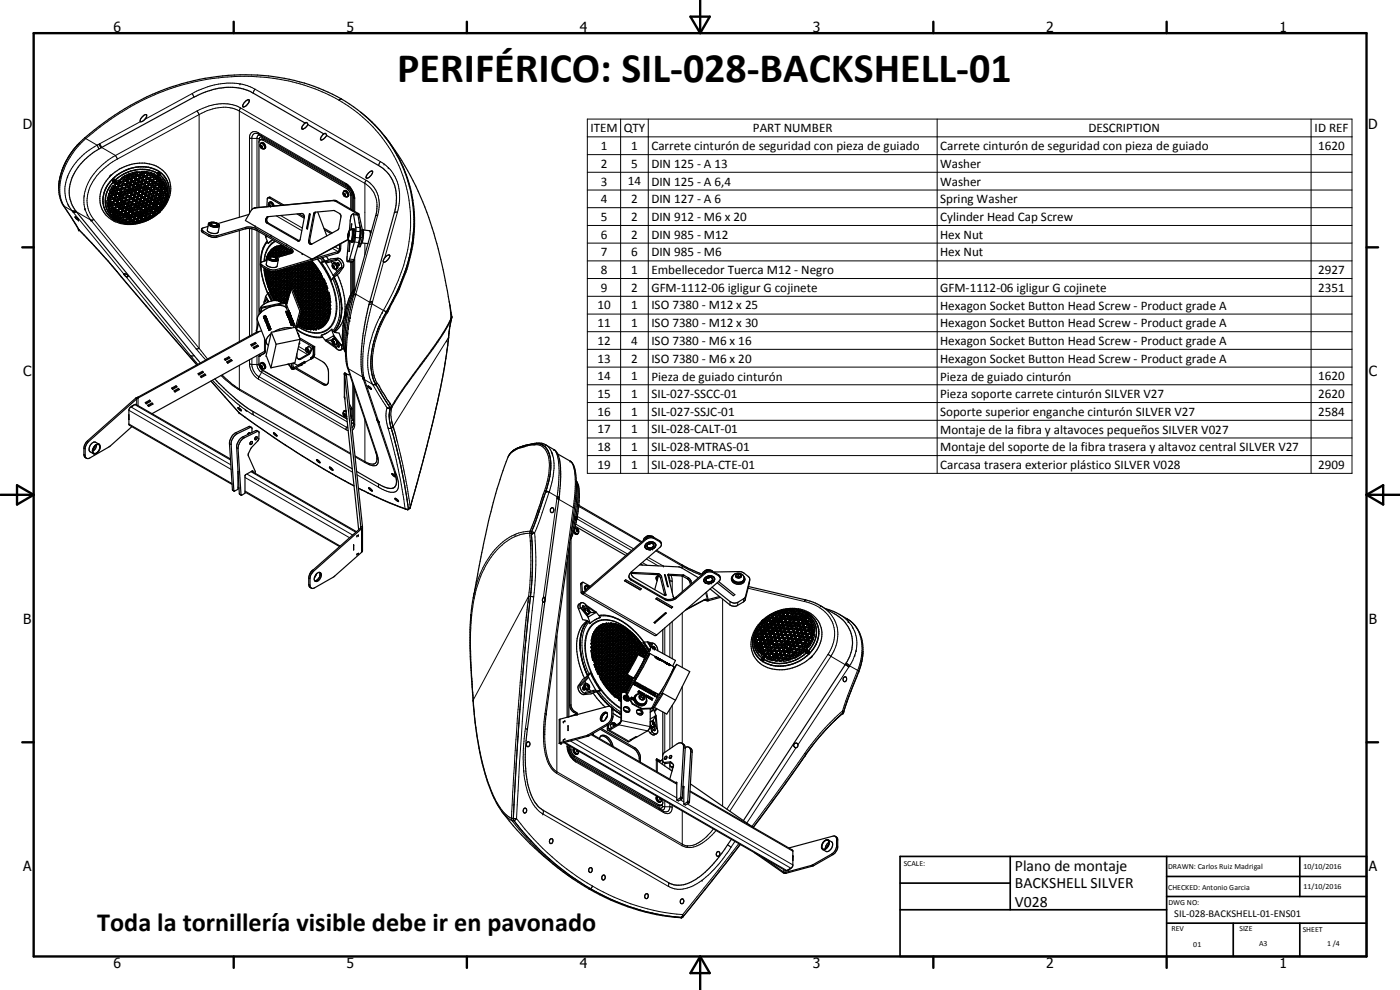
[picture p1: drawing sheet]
<svg xmlns="http://www.w3.org/2000/svg" width="420mm" height="297mm" viewBox="0 0 420 297" stroke-linecap="round" stroke-linejoin="round" font-family="sans-serif">
<defs><g id="words">
<text font-size="12.6" x="119.2" y="24.6">PERIFÉRICO: SIL-028-BACKSHELL-01</text>
<text font-size="7.9" x="29.2" y="279.4">Toda la tornillería visible debe ir en pavonado</text>
<g font-size="4.7">
<text x="304.6" y="261.2">Plano de montaje</text>
<text x="304.6" y="266.6">BACKSHELL SILVER</text>
<text x="304.6" y="272">V028</text>
</g>
<g font-size="4.2">
<text x="34" y="9.6">6</text>
<text x="104" y="9.6">5</text>
<text x="174" y="9.6">4</text>
<text x="244" y="9.6">3</text>
<text x="314" y="9.6">2</text>
<text x="384" y="9.6">1</text>
<text x="6.8" y="38.7">D</text>
<text x="410.6" y="38.7">D</text>
<text x="7" y="112.9">C</text>
<text x="410.8" y="112.9">C</text>
<text x="7" y="187.1">B</text>
<text x="410.8" y="187.1">B</text>
<text x="7" y="261.4">A</text>
<text x="410.8" y="261.4">A</text>
<text x="34" y="290.4">6</text>
<text x="104" y="290.4">5</text>
<text x="174" y="290.4">4</text>
<text x="244" y="290.4">3</text>
<text x="314" y="290.4">2</text>
<text x="384" y="290.4">1</text>
</g>
<g font-size="3.9">
<text x="177.2" y="39.7">ITEM</text>
<text x="187.2" y="39.7">QTY</text>
<text x="226" y="39.7">PART NUMBER</text>
<text x="326.6" y="39.7">DESCRIPTION</text>
<text x="394.5" y="39.7">ID REF</text>
<text x="180.3" y="45">1</text>
<text x="189.4" y="45">1</text>
<text x="195.5" y="45.1">Carrete cinturón de seguridad con pieza de guiado</text>
<text x="282.1" y="45.1">Carrete cinturón de seguridad con pieza de guiado</text>
<text x="395.6" y="45">1620</text>
<text x="180.3" y="50.3">2</text>
<text x="189.4" y="50.3">5</text>
<text x="195.5" y="50.3">DIN 125 - A 13</text>
<text x="282.1" y="50.4">Washer</text>
<text x="180.3" y="55.7">3</text>
<text x="188.5" y="55.6">14</text>
<text x="195.5" y="55.7">DIN 125 - A 6,4</text>
<text x="282.1" y="55.7">Washer</text>
<text x="180.3" y="60.9">4</text>
<text x="189.4" y="61">2</text>
<text x="195.5" y="61">DIN 127 - A 6</text>
<text x="282.1" y="61">Spring Washer</text>
<text x="180.3" y="66.3">5</text>
<text x="180.3" y="71.6">6</text>
<text x="189.4" y="66.3">2</text>
<text x="189.4" y="71.6">2</text>
<text x="195.5" y="66.3">DIN 912 - M6 x 20</text>
<text x="195.5" y="71.6">DIN 985 - M12</text>
<text x="282.1" y="66.3">Cylinder Head Cap Screw</text>
<text x="282.1" y="71.6">Hex Nut</text>
<text x="180.3" y="76.9">7</text>
<text x="189.4" y="76.9">6</text>
<text x="195.5" y="76.9">DIN 985 - M6</text>
<text x="282.1" y="76.9">Hex Nut</text>
<text x="180.3" y="82.2">8</text>
<text x="189.4" y="82.2">1</text>
<text x="195.5" y="82.3">Embellecedor Tuerca M12 - Negro</text>
<text x="395.6" y="82.2">2927</text>
<text x="180.3" y="87.5">9</text>
<text x="189.4" y="87.5">2</text>
<text x="195.5" y="87.6">GFM-1112-06 igligur G cojinete</text>
<text x="282.1" y="87.6">GFM-1112-06 igligur G cojinete</text>
<text x="395.6" y="87.5">2351</text>
<text x="179.3" y="92.8">10</text>
<text x="189.4" y="92.8">1</text>
<text x="195.5" y="92.8">ISO 7380 - M12 x 25</text>
<text x="282.1" y="92.9">Hexagon Socket Button Head Screw - Product grade A</text>
<text x="179.3" y="98.1">11</text>
<text x="189.4" y="98.1">1</text>
<text x="195.5" y="98.1">ISO 7380 - M12 x 30</text>
<text x="282.1" y="98.2">Hexagon Socket Button Head Screw - Product grade A</text>
<text x="179.3" y="103.5">12</text>
<text x="189.4" y="103.5">4</text>
<text x="195.5" y="103.5">ISO 7380 - M6 x 16</text>
<text x="282.1" y="103.5">Hexagon Socket Button Head Screw - Product grade A</text>
<text x="179.3" y="108.8">13</text>
<text x="189.4" y="108.8">2</text>
<text x="195.5" y="108.8">ISO 7380 - M6 x 20</text>
<text x="282.1" y="108.9">Hexagon Socket Button Head Screw - Product grade A</text>
<text x="179.3" y="114.1">14</text>
<text x="179.3" y="119.4">15</text>
<text x="189.4" y="114.1">1</text>
<text x="189.4" y="119.4">1</text>
<text x="195.5" y="114.2">Pieza de guiado cinturón</text>
<text x="195.5" y="119.4">SIL-027-SSCC-01</text>
<text x="282.1" y="114.2">Pieza de guiado cinturón</text>
<text x="282.1" y="119.5">Pieza soporte carrete cinturón SILVER V27</text>
<text x="395.6" y="114.1">1620</text>
<text x="395.6" y="119.4">2620</text>
<text x="179.3" y="124.7">16</text>
<text x="189.4" y="124.7">1</text>
<text x="195.5" y="124.7">SIL-027-SSJC-01</text>
<text x="282.1" y="124.8">Soporte superior enganche cinturón SILVER V27</text>
<text x="395.6" y="124.7">2584</text>
<text x="179.3" y="130">17</text>
<text x="189.4" y="130">1</text>
<text x="195.5" y="130">SIL-028-CALT-01</text>
<text x="282.1" y="130.1">Montaje de la fibra y altavoces pequeños SILVER V027</text>
<text x="179.3" y="135.4">18</text>
<text x="189.4" y="135.4">1</text>
<text x="195.5" y="135.4">SIL-028-MTRAS-01</text>
<text x="282.1" y="135.4">Montaje del soporte de la fibra trasera y altavoz central SILVER V27</text>
<text x="179.3" y="140.7">19</text>
<text x="189.4" y="140.7">1</text>
<text x="195.5" y="140.7">SIL-028-PLA-CTE-01</text>
<text x="282.1" y="140.8">Carcasa trasera exterior plástico SILVER V028</text>
<text x="395.6" y="140.7">2909</text>
</g>
<text font-size="3.1" x="352.4" y="275.2">SIL-028-BACKSHELL-01-ENS01</text>
<g font-size="2.4">
<text x="271.2" y="259.7">SCALE:</text>
<text x="350.6" y="260.8">DRAWN: Carlos Ruiz Madrigal</text>
<text x="391.2" y="260.6">10/10/2016</text>
<text x="350.6" y="267">CHECKED: Antonio Garcia</text>
<text x="391.2" y="266.7">11/10/2016</text>
<text x="350.6" y="271.4">DWG NO:</text>
<text x="351.6" y="279.3">REV</text>
<text x="372" y="279.4">SIZE</text>
<text x="391" y="279.6">SHEET</text>
<text x="358.1" y="284.1">01</text>
<text x="377.9" y="283.8">A3</text>
<text x="398.3" y="283.8">1 /4</text>
</g>
</g></defs>
<g fill="none" stroke="#000" stroke-width=".35">
<path d="M42.7 35.1a1.21 1.21 0 0 1 1.3-.6 1.97 1.97 0 0 1-1.9 1.9l.1-.7zM73.3 30.8l1-.8h.5l-.2 .9-.7 .8-.8 .4a.83 .83 0 0 1 .2-1.3zM91.6 36.9l-.2 .2a1.1 1.1 0 0 0-.6 1.7l1-.6 .6-.8M91.6 36.9l-16.5-9.5a19.7 19.7 0 0 0-16.9 1.7l-27.7 15.1a17.5 17.5 0 0 0-9.6 11.8 9.8 9.8 0 0 0 2 7.5l37.2 45.4M91.6 36.9l.3-.2 .5 .7M92.4 37.4l4.8 2.8M108.2 33.7l.9 .7M109.5 34.7a41.7 41.7 0 0 1 14.3 37.5M111.7 36.7a53 53 0 0 0-34.5-14.2 72 72 0 0 0-54.6 21.7l-1 1.3M112.5 37.5a42.2 42.2 0 0 1 8.3 46.7l-1.4 3.6-3.2 6.1M19.5 48.9l-.5 1.3a15.4 15.4 0 0 0-1.4 5.9M19.6 48.9a13.3 13.3 0 0 0-.6 12.7l4.7 7.4"/>
<path d="M21.6 45.5l-2.1 3.4M21.6 45.5l-2 3.4M23.2 43.6l-1.6 1.9M23.9 42.8l-.3 .4M30.9 59.1a6.6 6.6 0 0 0 2.9 6.6M31.1 58.5a11.7 11.7 0 0 1 16.6-7.1 7 7 0 0 1 2.2 9.2M32.3 59.6l.2 .3 .5-.1M32.6 59.6v.3M32.7 58.6l.6 .1M32.7 58.6l.2 .1M32.7 59.1l-.2 .7M32.7 59.1v.8"/>
<path d="M32.9 59.1v.7M32.9 58.7h.3M32.9 59.1l.3 .3M32.9 59.1l-.6 .2-.1 .3 .3 .2M32.9 59.1l.1 .7M33 59.8h-.5M33 58.2l-.1 .6M33 58l-.2 .7M33.1 57.5l.2 .1M33.1 55.8a6.8 6.8 0 0 0 .8 9.4M33.1 58l-.2 .7M33.1 55.8a6.7 6.7 0 0 0 1.1 9.6"/>
<path d="M33.2 59.3l-.2 .5M33.3 60l.1-.1a.39 .39 0 0 1 .6 0 .39 .39 0 0 1-.1 .6h-.6zM33.6 56.8l.3 .3-.4 .5M33.6 58.5l-.2-.5a.53 .53 0 0 0-.5 0 .53 .53 0 0 0-.3 .5l.1 .1M33.6 56.8l-.6 .2 .1 .5M33.6 59.2v.1M33.6 58.5l-.4 .2M33.6 58.4l-.3 .3M33.6 56.8l-.4 .8M33.6 52.5l-.8 .6M33.6 58.9l.7-.2 .2 .1-.1 .5a.44 .44 0 0 1-.5 .2 .44 .44 0 0 1-.3-.4zM33.8 54.5l.1 .2"/>
<path d="M33.9 57.4l-.3 .3-.5-.2M33.9 56.5h.1M33.9 58.1l.5 .2M33.9 56.5h-.3M33.9 57.7l.7-.1 .3 .4-.4 .3h-.4l-.2-.3zM33.9 54.7l-.8 1.1M34.1 54.7a.45 .45 0 0 0 .3 .2 .45 .45 0 0 0 .5-.2M34.1 55.8h.1M34.1 55.8l-.2-.1-.6 .7 .5 .1 .4-.6M34.1 54.4h.1M34.2 59.9l-.1 .5-.6 .2M34.2 55.8v.3"/>
<path d="M34.2 56.3h.1M34.2 56.3l-.3 .2M34.2 57l.4 .3 .4-.2M34.2 56.1v.2M34.2 56.1l-.3 .4M34.2 54.4l.1 .2M34.4 59.3l-.3 .1-.5-.1M34.4 58.8v.4M34.5 54.1v.2M34.5 59l-.1 .3M34.5 59.6l.1 .4M34.5 54.3l-.3 .1"/>
<path d="M34.5 54.3l.1 .2M34.6 55.9v-.4l.6-.3 .3 .3-.1 .4M34.6 55.9l.6 .1M34.6 55.9l.1 .1M34.6 57.5v.1M34.6 57.5l-.2 .8M34.6 54.5l-.2-.4-.2 .1-.1 .3 .2 .1M34.6 54.5l-.3 .1M34.6 58.2l-.2 .1M34.6 60v.1M34.7 57.6l-.1 .7M34.7 59.4l-.3 .4 .2 .3"/>
<path d="M34.7 54l.2 .7M34.7 59.4l.3 .7M34.7 59.4h.6l.1 .2M34.7 59.4h.1M34.8 58.8l.7 .1M34.8 57.7l-.2 .5M34.9 54.7l.2 .2M34.9 54.4h.1M34.9 58.5h.1M34.9 56.7l-.2 .5M35 54.8l.1 .1M35 56.5l-.2 .3"/>
<path d="M35.1 56.6l-.6-.2-.3 .4 .1 .3h.7M35.1 56.6v.4M35.1 57l-.1 .1M35.2 57.7l.1 .1M35.3 57.8l.3 .1M35.4 55.9l-.6 .1M35.4 55.9l-.1 .1M35.4 59.6l-.1 .5h-.6M35.4 59.6l-.1 .3-.6 .2M35.5 55.8l-.1 .1M35.5 55.6v.2M35.5 55.7l-.2 .2"/>
<path d="M35.6 58.3h.1M35.6 56.7l.3 .1M35.8 54.3l-.3-.2-.6 .5M35.8 58.4v.3M35.8 54.3v.1M35.8 58.7l-.3 .2M35.8 54.3l-.7 .6M35.8 58.5a.48 .48 0 0 0-.7-.2 .48 .48 0 0 0-.1 .7l.6-.1M35.8 55.3l.1 .2M35.8 58.7l-.2 .2M35.8 59.6l.4 .1M35.8 54.4a.53 .53 0 0 1-.7 .5"/>
<path d="M35.8 55.4v.1M35.8 54.4l-.3 .5h-.4M35.8 53l-1.1 .9M35.9 55.5l.1 .1M35.9 57.8l.2-.5a.5 .5 0 0 0-.7-.1 .5 .5 0 0 0-.2 .6l.3 .2M35.9 57.8l-.4 .2M35.9 57.8l-.3 .1M35.9 53l-1.2 .9M36 59v.7l-.1-.1M36.1 57.4l-.2 .4M36.1 54a.47 .47 0 0 1 .7-.4 .47 .47 0 0 1 .2 .8l-.6 .1M36.1 58.5h.1"/>
<path d="M36.1 54.2l.3 .3M36.1 54v.2M36.1 58.4v.1M36.2 54.3v.1M36.2 58.5h.6M36.2 58.5h.4M36.3 54.8l.5 .3M36.3 54.8l-.5 .5M36.3 54.4l.1 .1M36.4 54.5h.3M36.4 58.9l-.6 .3v.4M36.4 58.9l.3 .3"/>
<path d="M36.4 58.9l-.2 .8M36.4 56.2l.1 .1M36.5 56.3l-.4-.4-.3 .1-.3 .3 .1 .4M36.5 59.6l-.4 .1M36.5 57.3h.1M36.5 56.3l-.3 .5-.6-.1M36.5 56.3l-.5 .5M36.5 56.9h.1M36.6 53.3h.1M36.6 53.3h.6M36.6 59.1l.1 .1M36.6 55.5l-.5 .1"/>
<path d="M36.6 53.6l-.5 .4M36.7 57.4l-.3-.2a.49 .49 0 0 1 .5-.6 .49 .49 0 0 1 .5 .5l-.4 .3M36.7 59.4l-.2 .2M36.7 57.4l.1 .1M36.7 59.2v.1M36.7 56h.1M36.7 59.2l-.5 .5M36.7 57.8l-.5 .7M36.7 55l.1 .2M36.8 55.1l-.4 .6-.5-.2M36.8 57.8l.2 .2M36.8 57.8l-.7 .3v.4"/>
<path d="M36.8 55.2l-.2 .2M36.8 56.2l.5 .1M37 59.1l.3 .1 .6-.1M37 58v.4l-.4 .1M37 58.1l.1 .1M37 58.2l-.4 .3M37 57.4l-.1 .1M37 54.2l-.3 .3M37.1 58.2l-.3 .3M37.1 54.9l.1 .2M37.1 54.9l.1 .1M37.1 54l-.4 .5"/>
<path d="M37.2 53.3h-.3M37.2 55l.1 .2M37.2 52.2l-1.3 .8M37.4 57.1l-.3 .3-.6-.1M37.4 59.6l.2 .1M37.4 53l-.2 .3M37.4 56.9v.2M37.4 53v-.3l-.8 .6M37.4 53.8h.1M37.4 52.9l-.2 .4M37.4 58h.1M37.5 53.9a.52 .52 0 0 1 .1-.6 .52 .52 0 0 1 .6 0l.1 .6-.6 .1"/>
<path d="M37.5 58.1l.4 .1M37.5 59.6h-.4l-.5 .4 .2 .3 .7-.1M37.5 58h.6M37.6 55.6l-.6-.1-.2 .3a.47 .47 0 0 0 .5 .6 .47 .47 0 0 0 .4-.7M37.6 55.6h.1M37.6 59.7l-.1 .5M37.6 55.6l.1 .3-.2 .4M37.7 53.3h-.1M37.7 52.6l.2 .2M37.8 56.9l.3 .1M37.8 56.9l.5 .1M37.9 58.1v.1"/>
<path d="M38 58.7l-.6-.2-.4 .3v.3l.4 .2 .5-.2M38 58.7l-.1 .4M38 59.7v.1M38 54.5v.3M38 59.8h.1M38 54.9l-.1-.5a.56 .56 0 0 0-.8 .5M38 54.8l-.4 .4-.4-.1M38 59.8h.7M38 54.9l-.1 .2-.5 .1M38 54h.1M38 55.7l.2 .1M38.1 55.8h.2"/>
<path d="M38.1 58l-.2 .1M38.3 57.4a.52 .52 0 0 0-.7 0 .52 .52 0 0 0-.1 .6v.1M38.3 57.4l-.1 .5M38.3 53.3v.1M38.3 57.5l-.9 .4M38.3 53.4a.52 .52 0 0 1-.3 .6 .52 .52 0 0 1-.6-.2M38.3 57.5l-.2 .5M38.3 55.8h.3M38.3 53.4l-.8 .5 .2 .1M38.3 54.5l.2 .1M38.4 57h-.3M38.4 56.9v.1"/>
<path d="M38.4 56.9l-.3 .1M38.5 54.6h.6M38.5 54.7h.6M38.5 56.3l.1 .4M38.5 56.3a.5 .5 0 0 0-.6 0 .5 .5 0 0 0-.1 .6M38.5 56.3l-.1 .6M38.6 52.6l-.7 .2M38.6 52.6l-.6 .2M38.6 52.5l-.2 .3h-.5M38.6 57.4l.1 .1M38.6 56.7l-.2 .2M38.6 56.7l-.3 .3"/>
<path d="M38.6 52.5v.1M38.7 52.3l-.1 .2M38.7 53v.4M38.7 53.4h.1M38.7 57.5l.1 .1M38.7 55l.2 .1M38.7 55a.52 .52 0 0 0-.7 .7M38.7 52.3l-1 .3M38.7 55l-.7 .7M38.7 53h.1M38.7 53.4l.1 .1M38.8 59.7l.1-.4-.5-.2-.5 .4 .1 .3"/>
<path d="M38.8 57.6v.1M38.8 55.8h-.5M38.8 53.5h.1M38.8 59.7l-.1 .1M38.9 55.1v.1M38.9 55.2h.1M38.9 55.2v.5M38.9 55.2l.1 .1M39 56.3v.1M39 55.5h-.1M39 55.4l-.2 .4M39 52.2l.1 .1"/>
<path d="M39.1 58v.1M39.1 58l-.6 .1-.2 .5M39.1 54.6l.2-.5-.6-.2-.4 .5 .2 .3M39.1 58.1l.1 .1M39.2 58.2l.1 .1M39.2 58.3a.53 .53 0 0 1-.3 .5 .53 .53 0 0 1-.6-.2M39.2 58.2l-.1 .5-.6 .1-.2-.2M39.2 59.2l.2 .2M39.3 54.1l-.2 .6M39.3 52.4h.1M39.4 54.7v.7l.6-.1-.7-.1M39.5 57.1l-.3-.2-.4 .1-.1 .6"/>
<path d="M39.5 53.3l-.7 .2M39.5 57.1h.1M39.5 59.4h.3M39.6 53l-.9 .4M39.6 57.2l-.4 .5-.4-.1M39.6 52.9l-.6-.2-.3 .3M39.6 58.2l.7 .1 .2-.3-.1-.4h-.6l-.3 .3 .1 .3M39.6 52.9v.4M39.6 57.1l-.3 .6h-.5M39.6 53.3l-.7 .2M39.6 58.7h-.1M39.6 52.9l-.1 .4"/>
<path d="M39.6 57.1l-1 .3M39.7 54.1l.4 .2M39.7 54.6l-.3 .1M39.7 54.6h.3M39.7 52.3l.2-.5-1 .3 .4 .3M39.7 52.3l-.5 .1M39.7 54.1v.1M39.7 54.7h-.3M39.8 59.9l-.4 .7-.3-.1M39.8 59.4h-.4M39.8 52.2l-.5 .2M39.8 52.2l-.1 .1"/>
<path d="M39.9 56l-.2 .5-.7-.1M39.9 54.2l.1 .1M39.9 56.9l.3 .3M39.9 57l.6 .2M39.9 52.8l.1 .2M39.9 52.8a.53 .53 0 0 1 .3-.5 .53 .53 0 0 1 .6 .1l-.2 .6M39.9 52l-.1 .2M39.9 52.8l.9-.1v.1M39.9 51.2l-2.7 1M39.9 51.1l-2.8 1.1M40 53h.6M40 59.2l-.2 .2"/>
<path d="M40 54.6l.1 .1M40 54.6l-.3 .1M40.1 54.7l.1 .4-.2 .3h-.5M40.1 59.2l-.3 .2M40.1 59.7l.1 .3M40.2 59.1v-.3a.55 .55 0 0 0-.6-.1 .55 .55 0 0 0-.4 .5l.2 .2M40.2 59.8v.1M40.2 59l-.1 .1M40.2 59.1l-.1 .1M40.2 59.7h-.1M40.2 54.2h-.2M40.2 59.9l.1 .2"/>
<path d="M40.2 54.9v.1M40.2 55.9l.1 .1M40.2 55l-.1 .2M40.2 60l.2 .1M40.3 54.1l-.1 .1M40.4 57.7v.4l-.7 .2M40.4 51.9h.4M40.5 55.3l.6 .1M40.5 55.3l.6 .4M40.5 55.3l-.3 .2 .1 .5M40.5 51.9h.3M40.5 57.1l-.2 .1"/>
<path d="M40.5 58.8l.1 .1M40.5 53.9a.47 .47 0 0 0-.5-.5 .47 .47 0 0 0-.3 .7M40.5 59.3h.1M40.5 53.8l-.4 .5M40.5 53.9l-.2 .2M40.5 54.7l.1 .1M40.5 54.6l.7 .2M40.6 54.7v.1M40.6 54.8h.6M40.7 53h-.7M40.7 57l-.2 .1M40.8 56.5l-.1 .5"/>
<path d="M40.8 57l-.3 .2M40.8 56.8l-.9 .2M40.8 53.5l.3 .2M40.8 56.8l-.1-.4h-.4l-.4 .5M40.8 57.7l.1 .1M40.8 53.5l.2 .2 .6-.1M40.8 56.8v.2M40.9 57.8l.2 .1M41.1 59.5v.1M41.1 55.7l-.3 .3h-.5M41.1 59.6l-.4-.3-.5 .4M41.1 59.6l-.1 .3-.6 .2"/>
<path d="M41.1 59.6l-.6 .5M41.1 55.4v.3M41.1 51.5l-.9 .2 .2 .2M41.1 55.4v.5l-.8 .1M41.1 56.5l.1 .1M41.1 51.5l-.2 .3M41.1 51.5l-.3 .4M41.2 52.1h.1M41.2 52.3v.1M41.2 56.6l.1-.6 .5-.1 .3 .5-.4 .3M41.2 56.6l.5 .1M41.2 52.4l.3 .2"/>
<path d="M41.2 56.6l.2 .1M41.3 58.8l-.7 .1M41.3 52.5h.1M41.3 56l.1 .2M41.3 56.7h.3M41.3 51.8l-.1 .7M41.3 51.8h.7M41.3 57.8h-.1M41.3 52.5l.2 .1M41.4 59.4v.1M41.4 54.3a.5 .5 0 0 0-.6-.2 .5 .5 0 0 0-.3 .6M41.4 58.4l-.1 .4"/>
<path d="M41.4 54.3l.1 .3-.3 .3-.6-.1M41.4 58.5a.49 .49 0 0 0-.6-.3 .49 .49 0 0 0-.3 .7M41.4 58.5l-.1 .3M41.4 54.3l-.2 .5M41.5 59.5l.1 .1M41.6 57.1a.5 .5 0 0 0-.6 .1 .5 .5 0 0 0-.1 .5M41.6 57.1h.1M41.6 55l.4 .5M41.6 59.6h.3M41.6 53.6l-.5 .1M41.7 57.1v.1M41.7 57.2l-.1 .5-.7 .1"/>
<path d="M41.7 57.3l-.2 .4M41.7 58.3l.2 .1M41.8 53.2l-.2 .4M41.8 53.2l-.1-.1a.5 .5 0 0 0-.6-.2 .5 .5 0 0 0-.3 .6M41.8 54.2v.1M41.8 54.3h.1M41.9 54.3v.1M41.9 58.4h.4M41.9 58.4l.4 .1M41.9 56.6l-.2 .1M41.9 54.3l.5 .1M41.9 54.4h.3"/>
<path d="M42 51.8l-.7 .1M42 51.8l.1 .5-.6 .3M42 55.5h-.3M42.1 56.2l-1 .1M42.1 59.5l-.2 .1M42.1 56.3l-.2 .2M42.1 59.5l.2-.5-.4-.2-.6 .5 .3 .3M42.1 52.1l-.4 .5h-.2M42.2 52.7l.8 .1M42.2 57.3v.1M42.2 53.2a.44 .44 0 0 1 0-.6 .44 .44 0 0 1 .6-.1 .44 .44 0 0 1 .1 .6l-.6 .1M42.3 60l.4-.6 .5 .2-.2 .6-.6-.1"/>
<path d="M42.3 60l.1 .1M42.3 59.1l-.2 .4M42.4 56l.1-.5 .3-.1 .5 .2-.2 .5h-.7M42.4 54.9l-.1 .5-.6 .1M42.4 54.9l-.7-.1-.3 .4 .3 .3M42.4 58.4l-.1 .1M42.4 54.9l-.4 .6M42.4 56v.1M42.4 56l.1 .1M42.4 56.6h.1M42.5 56.1h.5M42.6 57.8l-.2-.1a.52 .52 0 0 0-.6 .7"/>
<path d="M42.6 57.8v.4M42.6 58.2l-.3 .2M42.6 58.1l-.2 .2M42.6 57.8v.3M42.7 54.2l-.4 .2M42.7 54.1l-.1-.5h-.4l-.4 .3 .1 .4M42.7 54.8a.51 .51 0 0 1 .3-.5 .51 .51 0 0 1 .6 .2v.3l-.7 .2M42.7 54.8l.1 .2 .7-.1M42.7 54.9l.3 .1M42.7 53.8l-.2 .5M42.8 52.4l.1 .1M42.9 56.6h-.1a.53 .53 0 0 0-.6 0 .53 .53 0 0 0-.1 .6"/>
<path d="M42.9 56.6a.51 .51 0 0 1-.1 .7 .51 .51 0 0 1-.7 0M42.9 56.6h-.6M43 56.7l-.4 .6-.5-.1M43 57.6l.1 .4M43 57.5l.3-.3h.4l.2 .2-.1 .4M43 52.6l-.3 .6-.6-.2M43 57.5v.1M43 53.7l.2 .2M43.1 58h.5M43.1 57.9l.1 .1M43.1 53.8h.2M43.2 51.9l-.6 .1"/>
<path d="M43.2 51.8l.1-.4h-.8v.6M43.2 51.8l-.8 .1 .2 .1M43.2 56l-.5 .3-.2-.2M43.2 53.9h.4M43.2 59.7h.1M43.2 51.8l-.2 .3-.4-.1M43.2 59.9l-.1 .1M43.3 53.8h.3M43.3 59.7l-.1 .1M43.3 56.6a.53 .53 0 0 1 .3-.5 .53 .53 0 0 1 .6 .1l-.2 .6h-.6M43.3 56.6h.8l-.4 .3-.3-.1M43.3 56.6l.1 .2"/>
<path d="M43.3 55.5v.3M43.3 56.6l.1 .1M43.3 52.5l.1 .1M43.3 51.6v.3M43.4 56.8h.1M43.4 52.6h.6M43.5 58.9l-.5 .2-.3-.2M43.5 58.9l-.6 .2M43.5 56.2l.7 .1-.1 .3M43.5 58.4l-.1-.1a.5 .5 0 0 0-.6 .1 .5 .5 0 0 0-.1 .6M43.5 58.4v.1M43.5 58.5v.4"/>
<path d="M43.5 58.5v.2M43.5 54.4v.4M43.5 58.8h.1M43.6 59.6l.6 .1 .3-.3-.1-.4-.7 .1-.2 .3 .3 .3M43.6 55.5l.3 .3 .5-.3M43.8 57.8l-.1 .1M43.8 51.5l.3 .1M43.8 51.5l.2 .1M43.8 51.5h.1M43.8 51.9h.3M43.9 58.5l.2 .1M43.9 57.5l-.2 .4-.5 .1"/>
<path d="M43.9 58.4l.1 .1M43.9 53.6l-.3 .2M43.9 53.3l.1 .1M44 53.3l-.5-.3-.4 .2v.6M44 53.3l-.2 .3M44 53.4l-.4 .5M44 54.4h.1M44 51.6h.1M44 54.4l.2 .2M44.1 54.5v-.6l.6-.1 .2 .4-.7 .3M44.1 54.5h.1M44.1 58.6h.1"/>
<path d="M44.2 52.1l-.1 .4M44.2 52.1l-.2-.2-.5 .1-.2 .6M44.2 52.1l-.1 .5-.3 .1-.5-.1M44.2 59.6l-.2 .1M44.2 57.3l.3 .1M44.3 53.2l.2 .1M44.3 53.2l.2 .2M44.4 54.9h.1M44.4 57.4h.1M44.4 59.5l-.1 .1M44.4 59.1v.4M44.4 55.5l-.7 .1"/>
<path d="M44.5 56.7l-.3 .3v.3l.3 .2M44.5 56.7l.6 .1M44.5 53.4h.3M44.5 53.3h.3M44.5 56.1l.2 .2M44.5 55.3a.46 .46 0 0 0-.6-.4 .46 .46 0 0 0-.2 .7M44.5 56.1a.51 .51 0 0 1 .4-.6 .51 .51 0 0 1 .6 .3l-.1 .3M44.5 51.8l.1-.2 .9 .2-.4 .4-.4-.1M44.5 56.1l.1 .2M44.5 51.8v.1M44.5 51.9l.1 .1M44.5 55.1l-.1 .4"/>
<path d="M44.5 56.7l.7 .3M44.6 52h.1M44.6 57.8l.1 .1M44.6 56.3h.1M44.6 52l.1 .1M44.6 52l.5 .1M44.7 56.3h.5M44.7 56.3h.1M44.7 58.4l-.4 .2M44.7 52.1h.4M44.7 58.4l-.6 .2M44.8 59.1l.2 .1"/>
<path d="M44.8 58l-.7-.1-.2 .6M44.8 59l.2 .2M44.8 58l-.1 .4M44.8 58h.1M44.8 51.1l2.4 .8M44.8 51.1l-2.8-.3-2.1 .4M44.8 51l1.2 .4M44.8 51l-2.8-.2-2.1 .3M44.9 54l-.5 .5M44.9 55v.1M45 52.6h.1M45.1 53.1l-.3 .2"/>
<path d="M45.1 57.9l.6 .2M45.1 53.1l.1-.4a.52 .52 0 0 0-.7-.1 .52 .52 0 0 0-.2 .6M45.1 56.8l-.1 .5-.5 .1M45.1 56.8l.1 .1M45.1 53.1l-.3 .3M45.2 58h.5M45.2 52.8l-.1 .3M45.2 53.8l.1 .2M45.2 56.9l-.6 .5M45.3 54h.5M45.3 52.1h-.2M45.3 53.9l.5 .1"/>
<path d="M45.3 59.6l-.7 .6M45.3 59.2h-.3M45.3 54.4l.4 .5M45.4 59.9l-.5 .4-.5-.2 .5-.6 .5 .2a.59 .59 0 0 1-.7 .6h-.1M45.4 59.8l-.2 .3M45.4 56.1l-.3 .2M45.4 56.1l-.7 .2M45.5 56.8l.1 .1M45.5 57.3l.3 .7M45.5 57.3l.5 .1M45.5 56.8l.3 .2M45.5 57.3l-.3 .2v.5"/>
<path d="M45.5 52.3l.4 .2M45.5 52.7l.4 .1M45.5 52.3l.8 .3-.2 .1M45.5 52.7h.7M45.5 57.3l.3 .4M45.6 52.4l.3 .1M45.6 58.5l.1 .3M45.7 58.8l-.4 .4M45.7 54.9l-.5 .3-.3-.2M45.7 58.8l-.1-.3a.58 .58 0 0 0-.8 .6M45.7 54.5l.1 .2M45.8 54.8l-.1 .1"/>
<path d="M45.8 54.6l-.2-.2h-.5l-.2 .6M45.8 59.2l.5-.2 .3 .3-.1 .3-.6 .2-.2-.2zM45.8 54.8a.54 .54 0 0 1-.9 .3M45.8 54.6v.2M45.8 55.6l.2 .2M45.8 55.7l.1 .1M45.8 55.2l.2 .6M45.9 55.7l.1 .1M45.9 58l-.2 .1M45.9 52.5l.2 .2M45.9 52.5l.3 .2M46 57.7l-.3 .3"/>
<path d="M46 57.4v.1M46 57.4l-.1 .5M46 58.5a.46 .46 0 0 1 .4-.6 .46 .46 0 0 1 .5 .4l-.2 .3h-.6M46 58.5l.1 .1M46 55l.6 .1 .1 .4-.7 .3M46 53.3a.5 .5 0 0 0-.6 0 .5 .5 0 0 0-.2 .6M46 53.3v.5l-.2 .2M46 56.1v.8M46 57.5v.2M46 58.5h.1M46 55l-.2 .4v.3M46 57.6l-.1 .4"/>
<path d="M46 55l.3 .8M46 53.3l-.1 .6M46.1 56.1l.3 .5M46.1 56.1a.55 .55 0 0 0-.6 .7M46.1 54.4l.2 .3M46.1 58.6l.5 .1M46.1 54.1h.1M46.1 52.7l-.2 .1M46.3 54.7h.3M46.3 54.6h.3M46.3 55.8h-.1M46.3 58l-.2 .6"/>
<path d="M46.3 56.6l-.1 .3h-.5M46.4 52.2v.1M46.4 56.6l-.6 .3M46.4 52.2l-.5-.2-.3 .1-.1 .6M46.4 57.4h.1M46.4 57.4v.1M46.4 53l.5 .5M46.4 52.3l-.2 .4M46.4 53v.3M46.4 53.3h.1M46.4 57.5h.2M46.4 52.3l-.1 .3"/>
<path d="M46.4 56.9v.5M46.4 52.9l.6 .5M46.5 53.3l.3 .2M46.5 56.9l-.2 .4 .3 .3M46.6 59.2l-.2 .5-.4 .1-.3-.2M46.6 59.2h.1M46.6 51.7l.5 .3M46.7 53.5h.1M46.7 55.4l-.4 .4M46.8 57.9h.1M46.8 54.5l-.2 .1M46.9 56.4l-.2-.1a.56 .56 0 0 1 .2-.6 .56 .56 0 0 1 .6 0l.1 .3-.5 .4"/>
<path d="M46.9 53l.3 .2M46.9 58.2l-.3 .4M46.9 59.1h.1M47 54.1a.46 .46 0 0 0-.7-.2 .46 .46 0 0 0 0 .7M47 55.1l.2 .1M47 54.1l-.2 .4M47 54.1l-.4 .6M47.2 56.9l-.3-.2-.4 .2M47.2 56.9l.1 .2M47.2 57.2l-.2 .3-.4 .1M47.2 57.9l.1 .2M47.2 56.9v.3"/>
<path d="M47.3 53.2l-.7-.5 .5 .6M47.3 53.2l-.5 .3M47.3 52.1v.7M47.3 57.1l-.5 .5M47.3 53.9l.1 .1M47.3 52.8l-.5-.2-.4 .4M47.3 59.6l-.4 .8M47.3 58.1h.1M47.3 52.8l-.2 .6-.3 .1M47.3 53v.2M47.3 53.7l.3 .4M47.3 52.3l.2 .1"/>
<path d="M47.4 58.1h.5M47.4 54l.4 .1M47.4 55.6h.1M47.4 53.5l.4 .6zM47.4 59.7a.56 .56 0 0 0-.5 0 .56 .56 0 0 0-.3 .5M47.4 59.7l-.1 .5M47.4 59.7v.3M47.4 54l.2 .1M47.4 59.8l-.3 .5M47.5 52.4l.1 .1M47.5 53.4l.6 .5 .1-.5M47.5 54.4l-.4 .2-.1 .4 .1 .2 .7-.2"/>
<path d="M47.5 54.4l.4 .2-.1 .4M47.5 54.4l.3 .6M47.6 55.8l-.4 .6-.5-.2M47.6 56.8l.1 .2M47.6 56.8l.1 .1M47.7 55.1l-.5 .1M47.7 56.9h.4M47.7 52.2l-.2 .2M47.7 52.2l.1 .2M47.7 52.1v.1M47.8 58.9l-.4 .3-.5-.1M47.8 58.6a.53 .53 0 0 0-.6-.1 .53 .53 0 0 0-.3 .6"/>
<path d="M47.8 58.6h.1M47.8 58.5l-.3 .7M47.8 58.9a.54 .54 0 0 1-.9 .2M47.8 59.7h.1M47.8 52.4v-.2h-.5v.3h.3M47.8 58.6v.3M47.8 58.8v.1M47.8 52.4l-.2 .1M47.9 52.5v.1M47.9 52.6l-.2 .3-.4-.1M47.9 55.4l.1 .4M47.9 54.7l-.1 .3"/>
<path d="M47.9 58l-.1 .1M48 52.6a6.1 6.1 0 0 1 2.3 4.8M48 54l-.4 .1M48 52.5a6.5 6.5 0 0 1 1.8 7.7M48 57.4l-.3-.1-.5 .5 .2 .4h.4M48 56.2l-.4 .6M48 57.4l.2 .4-.3 .3M48 56.2l.1 .8M48 56.2l.4 .1M48 54l-.1 .1M48 51.9v.7M48 57.4l-.1 .6"/>
<path d="M48.1 59.1l-.3 .4 .2 .3M48.1 55.2l-.2 .2M48.1 55.2l.1 .7M48.1 59.1l-.3 .6M48.1 53.3l.1 .1M48.1 57.5l-.1 .4M48.1 55.1l.2 .7M48.2 58.5v.2M48.2 53.5h.1M48.2 53.5l-.1-.2-.7 .1v.6M48.2 59.4v.4M48.2 53.6l-.2 .4"/>
<path d="M48.2 58.7h.2M48.3 56.9l-.6 .1M48.3 59.1h.4v.4M48.3 59.1h-.2M48.3 56.2v.7M48.3 54.6h.5M48.3 54.1l.4 .6M48.3 56.9h-.2M48.3 54.1v.6M48.3 58.7l.1 .1M48.3 54.1l.4-.3 .4 .6-.1 .1M48.3 54.7h.5"/>
<path d="M48.3 55l-.2 .2M48.3 55l.5 .2v.3M48.3 59.1l-.3 .7M48.3 55l.2 .8M48.4 56.3h.1M48.4 55l.2 .8h-.6M48.4 56.3l.1 .3M48.4 58l-.2 .7M48.5 57.2l.1 .4M48.5 56.3v.3M48.5 56.3v.1M48.5 56.6l-.2 .3"/>
<path d="M48.5 57.1v.1M48.5 57.4v.1M48.6 57.9l-.5 .4 .1 .4 .6-.1 .2-.6M48.6 57.9l.4 .1M48.6 57.5l.1 .1M48.6 57.9l-.2 .8M48.6 57.9v.1M48.7 56.9l.4-.1 .2 .1M48.7 56.9l-.2 .2M48.7 59.5l-.7 .3M48.7 59.5l-.5 .4-.4-.2M48.7 56.9v.7"/>
<path d="M48.7 59.3v.2M48.7 57.2v.4M48.8 56.3l.4-.6 .5 .1-.1 .4-.6 .2M48.8 57.9v.1M48.8 55.5l-.3 .4h-.4l-.2-.3M48.8 56.3l.2 .1M48.8 55.5l-.1 .1M48.8 55.3v.2M49 56.4l.1 .1M49 54.5l-.2 .1M49 54.5l-.2 .2M49 58.4l-.5 .3"/>
<path d="M49 58.1l-.1 .4M49.1 59.2l.3 .1M49.1 56.5h.1M49.1 59.2h.5M49.1 55.1l.2 .2M49.2 57.4l-.6 .2M49.2 57.5l-.5 .1M49.2 55.6l.3 .7M49.3 55.3l-.2-.2 .1-.4 .4 .6M49.3 55.3h.3M49.3 57.3h.1M49.3 56.9l.1 .3"/>
<path d="M49.3 57.2l-.1 .2M49.3 58h.1M49.3 56.9v.3M49.4 57.2l-.2 .3M49.4 59.6l-.3 .8M49.5 58.1h.5M49.6 58.5l-.5 .2v.5M49.6 58.5l.3 .2v.4M49.6 60v-.2a.48 .48 0 0 0-.7-.1 .48 .48 0 0 0-.1 .7M49.6 60l-.1 .2M49.6 58.5l-.1 .8M49.6 57.4h.5l-.1 .7"/>
<path d="M49.6 57.4l-.3 .6 .6 .1M49.6 57.4v.8M49.7 55.9v.3l-.6 .3M49.9 59.1l-.2 .1M49.9 57l.2 .1M49.9 59.1l-.5 .2M49.9 57l-.2-.4 .2-.3 .2 .8M49.9 58.7v.4M50.4 57.7l-.6 2.5M77.8 40.3l26.2 15.2a4.8 4.8 0 0 1 2.2 3.5v4.2M78.1 42l.5-.3 .6 .1 25.3 14.6 .7 .7 .4 .9v4.9M78.2 43.2l.1-.1a.92 .92 0 0 1 1 .4 .92 .92 0 0 1-.2 1.1h-.5l-.5-.5z"/>
<path d="M78.2 44v-.3l.5 .3v.3h-.3M78.2 44l.2 .3M78.3 42.9a1.11 1.11 0 0 1 1 .6 1.11 1.11 0 0 1 0 1.2M78.3 42.9l-.2 .3M78.3 42.9a1.09 1.09 0 0 1 1.4 1.4l-.4 .3M78.5 43.7v.2M78.5 43.9l.2 .3M78.5 43.9l-.3 .1M78.7 44.2l-.3 .1M79 44.7h.3M80.4 59.4l-.2 .2-.1 2.4M80.4 59.4h.4l3.8 2.2"/>
<path d="M80.4 59.4l.8-.2 4 2.3M97.2 40.2l-.6 .6a.77 .77 0 0 0-.1 1.2l.7-.3 .8-1.1M97.2 40.2l.5-.2 .3 .6M98 40.6l15.6 9.1a10.7 10.7 0 0 1 5.3 7.9 14.5 14.5 0 0 1-.5 6.2l-7.7 27.7-.9 3.8-.8 4.8-.5 4.6-.1 4.6 .5 3.9M103.1 57.6a.85 .85 0 0 1 1.1 .3 .85 .85 0 0 1-.3 1.2M103.2 58.4l.2 .3M103.2 57.3a1.1 1.1 0 0 1 1.1 .6 1.1 1.1 0 0 1-.1 1.2 1.06 1.06 0 0 1-1.1-.5 1.06 1.06 0 0 1 .1-1.3zM103.3 57.3a1.04 1.04 0 0 1 1.2 .5 1.04 1.04 0 0 1-.2 1.3M103.4 58.1h-.2v.3M103.4 58.1l.2 .3v.3h-.2M103.4 58.1v.2M103.4 58.3l.2 .2-.2 .2"/>
<path d="M103.4 58.3l-.2 .1M110.5 52a.96 .96 0 0 1 1.3-.6 2.21 2.21 0 0 1-1.9 2v-.6zM115.4 40.8a90.4 90.4 0 0 1 16.9 37l2.9 14.9a4.4 4.4 0 0 1 .3 3v-.2M22.6 65.1h.1M22.6 65.1l1 .9-.7-.3zM23.7 69l8.7 9.3 26.7 31.2M32.1 60.9l.4 .1M32.1 60.9l.5 .1M32.5 61.8h.1M32.5 61.6l-.4-.4 .1 .8 .3-.2M32.5 60.5l.1 .4M32.5 61.6v.2"/>
<path d="M32.5 60.2v.7M32.5 61.6h.1M32.5 62.5l.1 .1M32.5 60.9l-.1 .1M32.5 60.2l.2 .6M32.6 63l.4 .1 .1 .4-.2 .1zM32.6 62.6l.2 .1M32.6 60.2h-.5v.7M32.6 60.2h.1M32.6 62.6l.1 .1M32.7 62.7h.1M32.7 60.2l.2 .3"/>
<path d="M32.7 60.9l-.1 .1M32.7 60.2l.1 .5M32.7 62l.3 .7M32.8 60.7l-.1 .1M32.8 60.7h.1M32.8 61.5h.1M32.8 61.4l.1 .1M32.8 60.7l-.3 .2M32.8 60.4v.3M32.8 61.1v.4M32.8 62v.4M32.9 61.1l.2 .5"/>
<path d="M32.9 61.5h.1M32.9 61.1h-.1M33 61.9l.3 .1M33 61.9l-.5 .4 .1 .3M33 61.5l.1 .1M33 61.9v.8M33.1 61l-.2 .1M33.1 61l.2 .6v-.1M33.1 63.4v.1M33.2 60.9h.4l.2 .2M33.2 60.9l-.1 .1M33.2 60.3l.1 .1"/>
<path d="M33.3 60.5h.1M33.3 62l.2 .2M33.3 60.9l.3 .6M33.3 62l.1 .3M33.3 62.6l-.3 .1M33.3 62.6l-.5 .1M33.4 63.2l.1-.4 .7-.2 .2 .5-.7 .3M33.4 62.4l-.1 .2M33.4 60.5l.1 .1M33.4 63.2h.1M33.5 62.2l-.1 .2M33.5 63.7l.4 .5"/>
<path d="M33.6 61.5l-.5 .1M33.6 63.2l.1 .1M33.7 62.7l.5 .5M33.7 65.5l.3 .4 .4 .1M33.8 61.8l.3 .5M33.8 61.1l-.4 .5-.5-.1M33.8 62.1l.7 .1M33.8 64.3l-.3 .1M33.8 61.2l-.2 .3M33.9 64.3l-.4 .1M33.9 63.8h.1M33.9 62.6l.4 .5"/>
<path d="M33.9 63.8l-.5-.1-.3 .2 .4 .5M33.9 64.2l-.1 .1M33.9 63.8l.1 .2M34 64.1l-.1 .1M34 64.9l.2 .1M34 64.9l.1 .1M34 64.1l-.1 .2M34 63.9v.2M34 64.1h.1M34.1 62.6l.3 .3a.53 .53 0 0 1-.4 .4 .53 .53 0 0 1-.5-.1M34.1 65l.4 .1M34.1 64.4l.6 .5"/>
<path d="M34.1 65.5h.1M34.2 65l.1 .1M34.2 61l.3 .2M34.2 65.4h.5M34.2 65.4v.3M34.2 65.5v.2M34.3 64.6l.3 .1M34.4 66l2.6 1M34.4 63.8l.2 .2M34.4 66l.3-.2 1.1 .5M34.4 64.3l.2 .4M34.4 63.5v.4"/>
<path d="M34.4 64.4h.1M34.4 63.9l.2 .1M34.4 65.5h-.2M34.4 63.5l.6 .4M34.4 65.5l.1 .2M34.5 65.4l-.1 .1M34.5 65.7h-.3M34.6 60l.1 .1M34.6 64h.3M34.6 63.3l.7 .5M34.6 64.7l.1 .2M34.6 63.3l.7 .1"/>
<path d="M34.6 60.1h.1M34.6 63.3l-.2 .2M34.7 65.4l.1 .4M34.7 65.4l-.2 .3M34.7 62.8v-.4l.7-.2 .2 .2-.2 .5M34.7 62.7v.1M34.7 62.8v.1M34.7 62l-.2 .2M34.7 61.7v.1M34.7 61.8a.47 .47 0 0 0-.6-.2 .47 .47 0 0 0-.2 .6h.6M34.7 62.8l.1 .1M34.7 61.8v.2"/>
<path d="M34.7 62.5h.1M34.8 65.8l1 .5M34.8 65.8h.1M34.8 63.2l.5 .4M34.8 62.9h.6M34.8 60.5l.3 .4M34.9 61.1l-.4 .2M34.9 61.1l-.4 .1M34.9 64.5a.52 .52 0 0 0-.6-.2 .52 .52 0 0 0-.3 .6M34.9 64.5v.4l-.5 .2M34.9 64.5l-.1 .4M35 65.6l.2 .1"/>
<path d="M35 65.2l.6 .4 .2-.4M35 61l-.1 .1M35 65.6l.1 .1M35 65.1l.6-.2 .2 .3M35 61v-.5h-.6a.38 .38 0 0 0-.3 .4 .38 .38 0 0 0 .4 .4M35 65.1v.5M35.1 63.9l-.2 .1M35.1 61.7l.2 .1M35.1 61.6v.1M35.1 60.7v.2M35.1 60.9l-.1 .1M35.2 61.8h.1"/>
<path d="M35.3 64.4l.3 .2M35.3 64.5l.3 .2M35.3 63.4l-.2 .5M35.3 63.4h.1M35.3 61.2l.5 .5M35.3 64.1l.8 .4M35.5 60.7h.6M35.5 64l.4-.1 .3 .2M35.5 64l.6 .4M35.5 62.2v.1M35.5 64l-.2 .5M35.6 65.7h-.5"/>
<path d="M35.6 63.4l.2 .2M35.6 62.4l-.2 .5M35.7 61.1l.3 .2-.1 .4M35.7 61.1l.3 .3M35.7 61.1l-.6 .3v.3M35.8 66.3l1.1 .4M35.8 66.1h.1M35.8 65.4l-.5 .3M35.8 66.1l.6 .2M35.8 65.2h.1M35.8 63.9l.4 .2M35.8 65.2l-.1 .2"/>
<path d="M35.8 65.2l-.6 .1M35.9 61.7l-.3 .2-.5-.1M35.9 65.7l.7 .3M35.9 65.7l-.1 .4M35.9 65.7h.7v.5M36 62.3l.6 .2M36 61.4l-.4 .4h-.3M36 62.4h.1M36.1 62.4v.1M36.1 62.4l.4 .1M36.1 64.5l-.5 .2M36.1 61.9l-.1 .5"/>
<path d="M36.1 61.9l.7 .5M36.1 60.1l-.6 .1v.5M36.1 60.1h.1M36.1 60.1l.3 .4M36.2 64.1h.1M36.2 60.1l.2 .4M36.2 64.1l-.1 .4M36.2 64.2l-.6 .4M36.2 60.6l-.1 .1M36.3 60.6l-.2 .1M36.4 64.6l.7 .3M36.4 61.3l.1 .1"/>
<path d="M36.4 66.3h.1M36.4 60.5l-.1 .1M36.4 61.2v.1M36.4 60.3v.2M36.4 61.3l.2 .1M36.4 63.5l-.6 .1M36.5 63.4l-.7 .1M36.5 63l-.6-.1-.3 .4 .2 .2M36.5 60.7l-.1 .6 .5 .2M36.5 60.7a.43 .43 0 0 1 .5 0 .43 .43 0 0 1 .2 .5M36.5 63v.4M36.5 63l-.1 .4"/>
<path d="M36.5 64l.1 .1M36.5 63.9l.7 .2M36.6 61.7l.3 .2M36.6 66.2l-.2 .1M36.6 61.7l-.5 .2M36.6 61.4h.3M36.6 60.7l.6 .5M36.6 63.7l.2-.2a.41 .41 0 0 1 .6 0 .41 .41 0 0 1 0 .6l-.8 .1zM36.6 64.5l.5 .1M36.6 64.1h.6M36.6 66l-.1 .2M36.7 60.2l.3 .2 .5-.2"/>
<path d="M36.7 66h-.1M36.9 64.5v.1M36.9 61.9v.1M36.9 66.7l.6 .1M36.9 62l-.1 .4-.3 .1M36.9 62.1l-.2 .3M37 62.5l.7-.1 .2 .4-.2 .3-.6 .1-.2-.2zM37 64.6l.1 .2M37 64.6l-.4-.1-.5 .4 .1 .3 .8-.2M37 65.1l-.3 .2-.5-.2M37.1 62.5l.8 .2M37.1 64.8l-.4 .4h-.4"/>
<path d="M37.1 66.2l.5 .1M37.1 64.8h.1M37.2 66.2l-.5 .3 .8 .2 .1-.3M37.2 64.8l-.2 .3M37.2 66.2h.2M37.2 65.4h-.1M37.2 61.3l-.3 .1M37.2 61.2l-.3 .3M37.2 60.9v.2M37.2 61.1v.2M37.4 64.5l.3 .3M37.4 66.2h.1"/>
<path d="M37.5 66.2l.1 .1M37.5 64.6l.5 .2M37.5 63.6l-.3 .5M37.5 64.4l.8 .2M37.6 64.3l.3-.2 .5 .2v.3l-.4 .3M37.6 64.3l-.2 .2M37.6 64.3l.7 .2M37.6 61.3l.5 .1M37.6 61.3h.4M37.6 60.5a.45 .45 0 0 1 .8-.3 .45 .45 0 0 1-.2 .8h-.4zM37.6 61.3l-.4 .4a.46 .46 0 0 0 .4 .4 .46 .46 0 0 0 .5-.2M37.6 66.3v.3"/>
<path d="M37.6 64.8l.3 .1M37.6 64.8h.2M37.8 63.5v-.1a.43 .43 0 0 1 .7-.4 .43 .43 0 0 1-.1 .8M37.8 63.6h.1M37.8 63.5l.1 .3h.5M37.8 63.6l.3 .2M37.8 62.6l.1 .1M37.9 62.7l-.4 .4-.6-.2M38 65.3l-.2 .5-.7-.1M38 66.8h.4zM38 61.3v.1M38 66.3h.1"/>
<path d="M38 66.3l.2 .2M38 61.4h.1M38 65.4l-.2-.2h-.3l-.4 .5 .4 .2 .5-.4M38.1 61.9l-.3 .2-.5-.2M38.1 61.4l.1 .2M38.2 62.6h.1M38.2 62.3l.9 .1M38.2 66.5h.3M38.2 66.5l-.2-.1 .5 .1M38.2 62.5v.1M38.2 61.5l-.1 .4M38.2 62.6l.2 .1"/>
<path d="M38.3 66.5h.1M38.3 62.7h.1M38.3 65.3l.1 .1M38.3 64.5l-.3 .3M38.4 65.4h.2M38.4 60.2v.1M38.4 65l.8 .2M38.4 62.7h.3M38.4 64.9h.9M38.6 60.5l-.4 .5-.6-.2M38.6 65.4h.3M38.8 64.3h.1"/>
<path d="M38.8 66.3l-.4 .2M38.8 66.3l-.3 .2M38.8 63.3l-.4 .5M38.8 63.9h.1M38.8 64.3l.1 .1M38.9 60.3l.2 .2M38.9 66l-.3-.3-.3 .1-.3 .5M38.9 66l-.1 .3M39 66.5h.8M39 62.5l-.3 .2M39.1 60.5v.1M39.1 62.1l-.2-.1a.57 .57 0 0 0-.7 .6"/>
<path d="M39.1 62.1l-.1 .4M39.1 60.5a.42 .42 0 0 1-.1-.5 .42 .42 0 0 1 .6-.2 .42 .42 0 0 1 .1 .6l-.4 .1M39.1 64.7v.1M39.1 65.2l-.2 .2M39.2 65.2l-.3 .2M39.3 65.1l-.1-.3-.4-.1-.3 .2-.1 .5M39.3 64.9v.3M39.3 65.1l-.2 .1M39.3 61.5h-.7h.6M39.3 66h.1M39.4 60.9a.48 .48 0 0 0-.7 .1 .48 .48 0 0 0 0 .6h.6M39.4 60.9v.1"/>
<path d="M39.4 61l.1 .1M39.4 61.4l-.1 .2M39.4 62.1h.1M39.4 61v.4M39.5 61.3l-.1 .1M39.5 64.2l.2-.4-.5-.2-.3 .2-.1 .5M39.5 64.2l-.7 .1M39.5 66h.3M39.6 64.2l-.6 .2M39.6 64.8l.1 .1M39.7 63.9l-.1 .3M39.7 63.3h.1"/>
<path d="M39.8 66.5l-.6-.2-.3 .5h.9M39.8 66h-.4M39.8 66.5v.3M39.8 66.5h.1M39.8 61.1h.6M39.8 61v.1M39.9 60.6l.3-.2 .5 .1a.47 .47 0 0 1-.3 .6 .47 .47 0 0 1-.6-.3zM40 63.8l.1 .1M40 62.7v.2M40 62.9l-.2 .3h-.7M40 62.9h-.9M40.2 66.5l.5 .1"/>
<path d="M40.2 65.4a.47 .47 0 0 0-.7 0 .47 .47 0 0 0-.1 .6M40.2 65.4l-.4 .6M40.2 65.4v.4l-.4 .2M40.2 61.5l-.6 .1-.2 .5M40.2 61.5v.1M40.2 61.6h.1M40.3 64.9h-.5M40.3 61.6l-.1 .5h-.7M40.3 64.9h-.6M40.3 61.6l-.2 .6-.7-.1M40.3 63.2h.1M40.3 62.7l.2 .1"/>
<path d="M40.3 62.7h.1M40.4 64.8l-.1 .1M40.4 64.3l-.6 .1M40.5 64.3h-.1a.42 .42 0 0 0-.7 .1 .42 .42 0 0 0 .3 .6l.3-.1M40.5 64.3h.1M40.5 64.8l-.2 .1M40.5 62.8l.1 .1M40.5 64.3v.1M40.5 65.4h.1M40.5 65.4l.6 .2M40.5 64.4v.2M40.5 64.4v.3"/>
<path d="M40.5 64.7v.1M40.5 64.5l-.8 .1M40.6 65.5h.6M40.7 65l-.2 .4M40.7 61.6l.1 .2M40.7 61.7h.1M40.7 60.7l-.2 .4M40.7 61.6v.1M40.8 63.8l-.7 .1M40.8 64.3l.1 .1M40.8 64.3h.1M40.8 66.5l-.1 .1"/>
<path d="M40.9 64.4l.2 .1M40.9 63.4l-.1 .4M40.9 63.4a.53 .53 0 0 0-.6-.2 .53 .53 0 0 0-.3 .6M40.9 66.4l-.7 .1M41 62.8l-.1 .1M41.1 66.3l-.3 .3-.6-.1M41.1 66l-.5-.1-.4 .2v.4M41.1 60.5l.1 .2M41.1 66v.3M41.1 66.2l-.1 .1M41.1 60.6a.54 .54 0 0 1 .2-.6 .54 .54 0 0 1 .7 .1l-.1 .4-.3 .2M41.1 66.7l.2-.2 .6 .1z"/>
<path d="M41.2 62.1a.57 .57 0 0 0-.9 .6M41.2 62.1l-.8 .3M41.2 62.1l.1 .2M41.2 61.8h.1M41.2 62.7l-.5 .2M41.2 60.7h.1M41.2 60.6l.4 .1M41.2 62.7l-.7 .1M41.2 63.3h.1M41.2 65.5h.1M41.2 60.7h.4M41.3 62.3l-.1 .4-.7 .1"/>
<path d="M41.3 63.3v.1M41.3 62.3l-.1 .4M41.3 64.9l-.3-.1-.3 .2M41.3 64.9h.1M41.3 64.9l-.7 .1M41.4 64.9l.1 .3-.4 .3M41.4 65l-.2 .5M41.4 65.7l.3-.3 .6 .1a.52 .52 0 0 1-.3 .6 .52 .52 0 0 1-.6-.1zM41.6 63.8l-.6 .1-.2 .4M41.6 63.8h.1M41.6 63.8l.2 .4M41.6 61.2a.52 .52 0 0 1-.2 .5 .52 .52 0 0 1-.6 0"/>
<path d="M41.6 62.2l.4 .2M41.6 61.2a.5 .5 0 0 0-.6-.1 .5 .5 0 0 0-.3 .5M41.6 62.7v.1M41.6 61.2l-.1 .4-.7 .2M41.6 62.2h.1M41.6 62v.2M41.6 61.2l-.9 .1M41.7 63.8v.1M41.8 65l.1 .1M41.8 64.3l-.3 .2-.6-.2M41.8 64.2l-.1 .1M41.8 64.2l-.9 .2"/>
<path d="M41.8 64.2l-.5 .4M41.8 64.1v.1M41.8 64l-1 .2M41.9 62.4h.1M41.9 65.4h-.1M41.9 65h.5M41.9 64.5v.5M42 61.2l.5 .1M42 61.1v.1M42 60.2l-.4 .5M42.1 66.1h-.6M42.1 66.1h.1"/>
<path d="M42.1 62.4h.1M42.1 62.4h-.1M42.2 63.1l-.4 .3h-.5M42.2 62.9l-.3-.2-.6 .2v.5M42.2 62.9v.2M42.2 63.1l-.4 .4-.5-.1M42.2 63.9v.1M42.3 65.6l-.2 .5M42.3 62.2l-.3 .2M42.4 60.1l.1 .1M42.4 66.2l.4-.2 .4 .2-.9 .3zM42.4 61.7h-.5l-.3 .3"/>
<path d="M42.4 61.7l.1 .2M42.4 61.7l-.8 .3M42.4 64.4l-.5 .1M42.4 64.4h.1M42.5 65l-.6 .1M42.5 64.4l.2 .1M42.5 62.8l.1 .1M42.5 61.8v.1M42.5 64.4l-.6 .2M42.5 61.9l-.1 .4-.4 .1M42.5 61.9l-.2 .4M42.6 62.9l.1 .1"/>
<path d="M42.6 64.4v.1M42.7 65.5v.1M42.7 64.8l-.1 .1M42.7 61.2l-.2 .1M42.7 64.5l-1 .3M42.7 60.6h.1M42.7 64.5v.3M42.7 64.8l-.3 .2M42.7 63h.1M42.7 64.6v.2M42.8 66h-.3M42.9 61.5l.3-.4 .6 .2-.1 .4-.4 .2"/>
<path d="M42.9 61.7v.1M42.9 61.5l.1 .3M42.9 60.7l-.2 .5M42.9 60.9l-.9 .2M42.9 61.8h.1M43 61.8l.1 .1M43 63.8l-.7 .2M43 63.5l-.1-.2-.6 .2-.1 .4M43 63.7l-.5 .4-.3-.1M43 64.2v.3M43 63.5l.1 .2M43 64.4l.1 .1"/>
<path d="M43.1 63.5l-.9 .4M43.1 64.5h.6M43.1 63.7l-.4 .4-.5-.1M43.1 60.1l-.6 .1M43.1 61.9h.2M43.2 60.6v.1M43.3 60.7l.5 .1M43.3 65.6h-.6M43.4 65.6l-.7 .1M43.4 63.4l.2 .2M43.4 65.6l.2-.3-.1-.3a.57 .57 0 0 0-.9 .4l.1 .3M43.4 61.9h-.1"/>
<path d="M43.4 61.1l-.5 .3M43.4 62.5l-.1-.2a.58 .58 0 0 0-.8 .6l.2 .1M43.4 62.5l-.5 .5M43.4 62.5h.1M43.5 63.5h.1M43.5 62.5l-.2 .4-.6 .1M43.5 66.1h.1M43.5 65.4h.1M43.5 65.1l-.2 .5M43.7 63.9l-.6 .2M43.7 65.7l-.2 .4M43.8 61.4l-.4 .4"/>
<path d="M43.8 62.3l.1 .2 .5-.1M43.8 61.4l-.7 .5M43.9 64l-.5-.1-.4 .3M43.9 65l.1 .1M43.9 64l.1 .3M43.9 64l-.9 .3M43.9 64.3l-.2 .3M43.9 65.1l.1 .1M44 64.3l-.4 .3-.6-.1M44 65.5l-.3 .2M44 65.5l.5 .2-1 .4M44.1 60.2l-.3-.2-.4 .2-.1 .5"/>
<path d="M44.1 60.5l-.8 .3-.1-.1M44.1 60.5l-.2 .2M44.1 60.2v.3M44.1 61.3l.4 .2M44.1 61.3l.2 .1M44.1 60.5l-.2 .2h-.6M44.1 60.5h.1M44.2 63.4l-.6 .2M44.2 63.4l-.6 .1M44.2 62.9l-.8 .5M44.3 63l-.6-.1-.3 .5M44.3 63h.1"/>
<path d="M44.3 64.5h-.1M44.3 63v.1M44.3 63l.1 .1M44.3 63.1l-.1 .3M44.3 63l-.8 .5M44.4 64.1h.1M44.4 63.1l-.2 .3M44.4 62.4l.3-.3a.43 .43 0 0 0-.7-.3 .43 .43 0 0 0 0 .7M44.5 64.1v.1M44.5 60.1l.1 .2M44.5 61.4v.1M44.6 65.1h-.6"/>
<path d="M44.6 61.8v.5l-.5 .2M44.7 65.1l-.7 .1M44.7 62.9l.1 .2M44.7 62.9h.1M44.7 60.6l-.4 .1-.2 .6M44.7 60.6l-.6 .6M44.7 60.6l.3 .2M44.8 64.6a.55 .55 0 0 0-.6-.1 .55 .55 0 0 0-.3 .5v.1M44.8 64.6l-.1 .5M44.8 64.6l-.2 .5M44.9 65.2l.7-.2-.8 .5zM44.9 63.4l-.6 .4"/>
<path d="M44.9 63.4l-.5 .1v.6M44.9 63.4l.3 .4M45 60.8v.1M45 60.8l-.1 .4-.4 .2M45 60.9l-.2 .4h-.6M45 62.4l.3-.1a.47 .47 0 0 1 0 .6 .47 .47 0 0 1-.6 .1M45 62.4l-.3 .2v.4M45 62.3l-.3 .3M45.1 63.5l.1 .3M45.2 64.6h.6M45.2 63.8l-.5 .3M45.2 64.5v.1"/>
<path d="M45.2 63.8l-.9 .1M45.2 63.8l-.5 .4-.3-.1M45.3 60.1l-.1 .1M45.3 62.3l-.7 .6M45.4 60.7v.1M45.4 60.7l.1 .2M45.4 60.8h.1M45.4 62.3v.1M45.5 60.8l.1 .1M45.5 63.5h.1M45.5 62.5l-.1 .5h-.7M45.5 62.7l-.5 .3"/>
<path d="M45.6 63.5l.2 .1M45.8 64.6l-.5 .1M45.8 62.9v.1M45.8 61.3l.1 .1M45.9 61.4l-.3 .6-.6-.1M45.9 64.6h-.1M45.9 61.6l-.4 .4M45.9 62.4l.1 .2M46 64.1l-.6-.1-.3 .4 .3 .3M46 60.7l-.5 .2M46 64.1l.1 .1M46 64.1l-.2 .5"/>
<path d="M46 64.3l-.5 .4M46 64.3l-.1 .2M46 60.8l-.5 .1M46.1 64.3h-.1M46.1 60.7h-.1M46.1 60.2h.1M46.2 60.7l.1-.4a.55 .55 0 0 0-.7-.1 .55 .55 0 0 0-.3 .5h.1M46.2 60.7l-.2 .1M46.2 61.3l.1 .2 .5-.1M46.3 62.9a.52 .52 0 0 0-.8 .6M46.3 62.9h.1M46.3 60.4l-.2 .3"/>
<path d="M46.3 61.3v.1M46.3 61.3h.1M46.3 62.9a.48 .48 0 0 1 0 .6 .48 .48 0 0 1-.6 .1M46.4 63.2l-.4 .4-.4-.1M46.4 61.8l-.4 .1-.1 .5M46.4 61.8h.3M46.4 61.8l-.5 .6M46.6 60.2l.1 .1M46.6 60.2v.1M46.6 60.7l.5 .1v.3M46.6 60.7l-.4 .6M46.6 60.7l-.4 .5"/>
<path d="M46.6 61.8l-.6 .7 .6-.1 .2-.4M46.7 61.8l.1 .2M46.7 60.3l.1 .1M46.7 62.9l.2 .2 .5-.1M46.7 62.9l.1 .1M46.8 60.4h.1M46.8 62a.53 .53 0 0 1-.3 .5 .53 .53 0 0 1-.6-.1M46.8 62.9v.1M46.9 63l.3 .1M46.9 63.4l-.3 .1M46.9 60.7l-.6 .7M47 60.7l.1 .1"/>
<path d="M47 61.3l-.2 .1M47.1 63.4l.2 .2M47.1 61.3l-.4 .2-.4-.2M47.1 63.4l-.7 .6 .2 .2M47.1 63.4a.5 .5 0 0 0-.6 .2 .5 .5 0 0 0 0 .6l.8-.4M47.1 61.8l.3 .3M47.1 61.1v-.1l-.3 .4M47.1 60.3l-.2 .1M47.1 61.1l-.1 .2M47.3 63.9h.1M47.3 60.3h-.7M47.3 60.2l-.2 .1"/>
<path d="M47.3 63.8a11.4 11.4 0 0 1-10.4 2.9M47.3 63.6h.1M47.3 63.6l.2 .1M47.4 63.5l-.1 .3M47.4 60.2l-.1 .1M47.4 63.5h.1M47.4 63.9a12.2 12.2 0 0 1-5.1 2.8 10.3 10.3 0 0 1-8-.7M47.4 63.5l.1 .2M47.5 60.5l-.1 .3M47.5 60.8l.1 .1M47.5 60.5h.1M47.6 60.9l.1 .1"/>
<path d="M47.7 62.6l-.6 .1-.2 .3M47.7 62.7l-.2-.3a.55 .55 0 0 0-.8 .5M47.7 62.5l-.3 .6h-.3M47.7 63.4l-.3 .1M47.7 63.4l.1 .2M47.7 63.3v.1M47.8 63.6l-.3 .1M47.8 63.3h.1M47.8 63.6l-.4 .3M47.8 63.3l-.4 .2M47.8 60.2h.4M47.8 60.2l-.3 .3"/>
<path d="M47.8 60.2l-.4 .6 .3 .2h.3l.3-.7M47.8 63.3v.3M47.9 61.8l-.4 .2M48 61.8l-.4 .3-.5-.3M48 62.4v.1M48 62.4l.2 .2M48 61.4v.3M48 61.6l-.1-.3h-.3l-.5 .5M48 62.5l.2 .1M48 62.5h.1M48 61.6v.2M48.1 63.5a8.4 8.4 0 0 0 1-12.1 10.8 10.8 0 0 0-11.8-1.4 11.5 11.5 0 0 0-7.3 9.6 8.3 8.3 0 0 0 9.4 7.8 13.8 13.8 0 0 0 8.3-3.5"/>
<path d="M48.1 63.5l-.7 .4M48.1 62.1h-.1M48.1 63.2h.1M48.1 63.3l-.3 .3M48.1 63.2v.1M48.1 63.3v.2M48.2 61.9h.6l-.6 .7M48.2 61.9l-.2 .5M48.2 60.2v.5M48.2 61.9v.2M48.2 60.8l-.4 .2M48.2 60.2l.1 .1"/>
<path d="M48.3 60.3l-.1 .5M48.4 61.4v.1M48.4 61.8l-.4 .6M48.4 61.5h.5M48.7 60.2l.3 .3 .5-.3M48.8 60.4h.3M48.9 61.5h-.2M49 60.7l-.4 .8h-.2M49 60.7a.55 .55 0 0 0-.6 .8M49 60.7l.3 .3M49.2 60.9l.1 .1M49.3 61l-.4 .5"/>
<path d="M49.4 60.2l-.3 .2M49.6 60l-.2 .2M49.6 60.7l-.4 .7M49.6 60.7l-1.8 2.6M49.8 60.2l-.2 .5M49.9 60.6a7.1 7.1 0 0 0-6.1-10.5 12.1 12.1 0 0 0-12.7 8.3 6.9 6.9 0 0 0 2.7 7.2M49.9 60.6l-.3 .6M49.9 60.6l-1.8 2.6M60.5 68.7l.3 .6 2 1.1 1.9 .4 9-2.6a5.4 5.4 0 0 1 3.2 .4l10.3 5.9a.73 .73 0 0 1 .7 .6 .73 .73 0 0 1-.5 .8M60.5 68.7l-.1 .6 .3 .4a6.3 6.3 0 0 0 4.1 1.5l9.4-2.6a5.1 5.1 0 0 1 2.9 .6l10.4 6 .3 .5M62.4 67.9l-1.7 .6-.2 .2M62.6 67.2a2.48 2.48 0 0 0 3 .8l.3-.3-.3-.3"/>
<path d="M62.6 67.1l-.4 1.9a2.28 2.28 0 0 0 3.3 .6l.4-1.8M62.9 66.8a.75 .75 0 0 0 0 .9 .75 .75 0 0 0 .8 .2l.3 .1a1.17 1.17 0 0 0 1.7-.5l-.3-.4M62.9 67.1a1.85 1.85 0 0 0 2.7 .5M63.3 67.1a1.45 1.45 0 0 1 1.8 .1 .46 .46 0 0 1-.2 .6 .46 .46 0 0 1-.6-.1l-.8-.3zM63.5 66.7l-.6 .4M63.5 66.7l-.7 .1-.2 .4M63.5 66.7h.8M64 66.7h.3M64.3 66.7l.8 .3 .5 .5a1.74 1.74 0 0 1-2.7-.2v-.2M64.3 66.7l1.1 .4M74.7 64.3l-9.3 2.8M76.6 67.9l17.1 9.9"/>
<path d="M76.6 67.9l-3-1.7 1.8-3.1 1-.7 24.2-2.3 7.1 4.1 1.2 5.7-.7 3.7-.1 .4h-.6M76.6 67.9h.1M76.8 62.3l-.6 .2M77.7 62.2v-19.7l.4-.6h.4l25.6 14.7 .7 .8 .4 .8 .1 4.5M77.7 69.5v24.9M78.2 79.7a23.5 23.5 0 0 0 3.3 10.6M79.7 70.7v.4M79.7 71.1l.8 1.9M79.8 78.1v.1M79.8 78.1l.2 .1M79.9 70.8l.1 .2M80 71l-.3 .1"/>
<path d="M80 77.6l.2 .3M80 77.6v-.2l-.2 .7M80 70.9v.1M80.1 65.2l10.5-1.1 .4 .2 .3 .7-1.2 6.9-.5 .4-9.4-5.3a1.11 1.11 0 0 1-.1-1.8zM80.1 77.8v.3l-1.5 .5a.77 .77 0 0 0-.5 .7 .77 .77 0 0 0 .5 .7l1.8 1M80.1 71h-.1M80.2 72.3l-.2 .3a10.1 10.1 0 0 0-1.7 6.6l2.6 1.6 .9 .2 1-.1 18.7-5.5 .4-.6v-1.5M80.3 76.7l-.2 .4zM80.3 77.3l-.4 1.9a1.72 1.72 0 0 0 1.7 1.1l1-.1 .5-.3 .4-1.9M80.3 77.2a2.24 2.24 0 0 0 3.1 .8l.1-.2M80.3 77.2l-.1 .2a2.62 2.62 0 0 0 2.9 .9l.4-.3v-.2M80.3 76.8l-.3 .8"/>
<path d="M80.3 76.8l.2 .2M80.4 76.4l.2-.2 .4 .7M80.4 76.4l.1 .4M80.4 76.4l-.1 .4M80.5 65a1.22 1.22 0 0 0 0 1.9l9.4 5.4M80.5 77.1l-.2 .1M80.5 76.8l.2 .2M80.6 77.3v.2M80.6 77l-.3 .2M80.6 76.5v.3M80.6 72.9l-.1 .1M80.7 61l-.2 .4 .2 .6"/>
<path d="M80.7 61.7l.1-.2 .4 .4M80.7 61.7l.1 .2M80.7 76.3l-.2 .5M80.7 77.6l1.2 .5h.9l.4-.3M80.8 76l-.2 .2M80.8 75.9l.1 .1M80.8 77h-.2M80.8 60.7a1.03 1.03 0 0 1 1.4 1.1M80.9 60.7h.5l.5 1.1M80.9 60.7l-.2 .3M80.9 61.6l.2 .3M80.9 76h.1"/>
<path d="M80.9 61.6l-.2 .1M81 75.7v.1M81 75.7v-.3l-.3 .6M81 61.5l-.1 .1M81 75.8l-.2 .2M81 75.9l-.1 .1M81.1 77.2h.1a1.24 1.24 0 0 1 1.6 .6l-.6 .1a.88 .88 0 0 1-1.1-.7zM81.1 75.5l-.1 .2M81.1 75.5l.6 .4M81.2 76.9l-.5 .2a1.12 1.12 0 0 0 1.5 1.1l.7-.1a.55 .55 0 0 0 .2-.7 .55 .55 0 0 0-.6-.3l-.3-.1M81.3 75.1l-.2 .4M81.3 75.5l.1-.5 .4 .5-.1 .4"/>
<path d="M81.3 76.2l.2 .7M81.3 76.9l-.2-.4 .2-.3 .4 .3 .1 .4M81.3 75.5l.4 .4M81.5 60.9l.5 .9M81.5 61l-.5-.2-.3 .2M81.6 74.8l.3-.3-.1 .3zM81.6 74.8h.2M81.6 75.2l-.3 .3M81.7 75.9h.1M81.7 76.9l1 .2 .8 .7M81.8 76.9l-1 .1M81.8 76.9l.3 .1"/>
<path d="M81.9 71.9l-1.4 1.1M82.1 76.1l.1 .7 .4 .1M82.1 76.1l.4 .2 .1 .6M82.1 75a.65 .65 0 0 1 .5 .9M82.1 76.1a.49 .49 0 0 0 0 .6 .49 .49 0 0 0 .5 .2M82.1 75l.1 .7 .4 .2M82.1 74.3v.3M82.1 74.6l-.6 .5M82.1 75l-.1 .6 .6 .3M82.1 74.6l.4 .2 .1-.1M82.1 74.3l.1 .3M82.2 74.6l.4 .2"/>
<path d="M82.6 74.3v-.3l-.5 .3M82.6 74.3v.4M82.6 74.3l-.4 .3M82.8 76.1a.45 .45 0 0 1 .6 .2 .45 .45 0 0 1-.2 .6l-.4-.3zM82.8 74.2l.2 .4 .4 .1M82.8 74.2l-.2 .1M82.8 75l.3-.1 .3 .4v.5l-.6-.3zM82.9 74l.2 .5 .3 .2M82.9 74l.3-.2 .1 .2M82.9 74l-.1 .2M83 76l-.1 .4 .5 .5M83 74.9a.63 .63 0 0 0 .4 .9"/>
<path d="M83 77.1l-.2 .1M83 77.1l.2 .1M83 77.1l-.1 .1M83.3 74l.1 .7M83.3 74l-.4 .2M83.4 77.6l.1 .2M83.6 73.9l-.3 .1M83.6 73.9l.2 .6 .2 .2 .3-.1M83.7 73.8l.4 .2 .2 .6M83.7 73.9l.2 .6 .4 .1M83.7 73.8l-.1 .1M83.7 77l-.1 .1"/>
<path d="M83.7 77h.2M83.8 74.8l.1 .7 .4 .2M83.8 74.8l.3 .3 .1 .6M83.8 75.9l.1 .7 .4 .2M83.8 75.9l.3 .3 .1 .6M83.8 73.7l-.1 .2M83.8 77v.1M83.8 74.8l-.1 .6 .5 .3M83.8 75.9a.54 .54 0 0 0-.1 .6 .54 .54 0 0 0 .5 .3M83.8 73.7v.1M83.9 73.7v.1M84.2 73.5h.1"/>
<path d="M84.5 74.8l.5 .2 .1 .6a.51 .51 0 0 1-.5-.2 .51 .51 0 0 1-.1-.6zM84.6 75.9a.54 .54 0 0 0 .2 .9M84.6 73.7a.5 .5 0 0 0-.1 .6 .5 .5 0 0 0 .6 .2M84.6 75.9l.4 .3 .1 .5M84.6 74.8v.4l.5 .4M84.6 75.9v.3l.4 .5M84.8 73.8l.3 .7M84.8 73.7l-.3 .3 .6 .5M84.8 73.8l-1.1 .1M85 73.7l-.2 .1M85.2 73.9a.46 .46 0 0 0 .2 .5 .46 .46 0 0 0 .5 0M85.4 75.8l-.2 .3 .3 .5"/>
<path d="M85.4 75.8l.4 .2 .2 .5M85.4 74l.5 .5M85.4 75.8l.2 .7M85.4 74.7l.4 .2 .1 .6M85.4 74.7l-.1 .6 .2 .3 .4-.1M85.4 74.7l.1 .6 .4 .3M86 74.3l-.1 .1M86.1 74.7l.5 .1 .2 .6a.5 .5 0 0 1-.7-.1 .5 .5 0 0 1 0-.6zM86.3 74.7l-.1 .4 .5 .4M86.3 75.7v.6M86.3 75.7l-.2 .2 .1 .5M86.3 75.7l.4 .5"/>
<path d="M86.9 74.8l.3 .6h.4M87 75.7l-.1 .4M87 75.7l.1 .4M87 75.7l.5 .2M87 74.9l.6 .5M87.1 75.7h-.1M87.4 75.9l-4.4 1.4M87.6 75.4h.1M87.8 75.6l-.1 .2M87.9 80a.63 .63 0 0 0 .5 .8M88.3 79.8h-.1M88.6 79.9a.54 .54 0 0 1 .6 .3 .54 .54 0 0 1-.1 .6l-.4-.2z"/>
<path d="M88.7 79.9a.63 .63 0 0 0 .5 .8M88.8 79.6l.4 .1M88.9 79.5l.3 .2M89.1 64.2l2.2 1.2M89.3 79.5l-.1 .2M89.4 79.9h.1M89.6 79.8l.5 .5-.1 .4-.6-.3v-.5M89.6 79.8l-.1 .4 .5 .5M89.6 79.8l-.2 .1M89.7 79.4l.3 .2M89.7 64.1l1.6 1M90.1 79.2l-.2 .4-.4-.2"/>
<path d="M90.2 79.2l.3 .3h.3M90.4 79.8a.49 .49 0 0 0-.1 .6 .49 .49 0 0 0 .6 .2M90.4 79.8v.5l.4 .3M90.4 79.1l.4 .4M90.4 79.8l.4 .2 .1 .6M90.8 79v.5M91 79.8a.5 .5 0 0 1 .6 .2 .5 .5 0 0 1 0 .6l-.5-.3zM91.1 78.9l.6 .5M91.2 79.7l.1 .5 .4 .3M91.5 78.8l.2 .3-.1 .4-.6-.5M91.9 78.7l.2 .6 .4 .1M92 78.7l.1 .4 .4 .3"/>
<path d="M92 79.6l-.1 .5 .6 .4M92 79.6l.5 .4v.5M92 79.6a.63 .63 0 0 0 .5 .9M92.1 68.5l-.1 .1M92.1 68.5l.2 .1M92.2 78.6l.3 .4v.4M92.7 78.5l.5 .2 .2 .5a.5 .5 0 0 1-.7-.1 .5 .5 0 0 1 0-.6zM92.7 79.6a.53 .53 0 0 1 .6 .3 .53 .53 0 0 1-.1 .6l-.5-.4zM92.8 79.5a.62 .62 0 0 0 .5 .9M92.8 78.5l.1 .5 .4 .3M92.9 64.1l.2 .2-.8 4.4-.3-.1M92.9 64.1l-.9 4.5"/>
<path d="M92.9 64.1l-.8 4.4M93.2 78.3l.3 .3M93.5 78.6l.2 .5 .4 .2M93.7 79.5a.47 .47 0 0 0-.1 .6 .47 .47 0 0 0 .6 .2M93.7 78.4l-.2 .2M93.7 78.4l.6 .7-.2 .2M93.7 79.5v.5l.4 .3M93.7 79.5l.4 .3 .1 .5M93.7 78.4v.5l.5 .3-.6-.6M94.1 79.3l.2 .3M94.3 63.8l6-.6 1.8 1.1 .2 .9-.6 3.3-.3 .5-8.2 4.3-.5-.5-.1-.6zM94.3 79.6l.3 .6 .4 .1"/>
<path d="M94.4 79.5l.5 .8M94.5 79.4l.5 .9M94.5 79.4l-.2 .2M94.5 79.4l-.1 .1M94.7 63.7l-1.8 8.6 .3 .7 .4 .2M95.4 63.6l2.7 7.2M96.4 78.7l3.1 5.3M96.6 78.6l-.2 .1M96.7 77.3l.8 1.1M97.2 68.5l2.5 1.4M97.4 69l1.9 1.1M97.5 78.4l.2-.1a6.1 6.1 0 0 1 4.4-.7 2.44 2.44 0 0 1 .9 2.6l-1.2 1.8-1.5 1.2"/>
<path d="M97.7 78.6l-1.3 .1M97.7 78.6l.1 .3M97.8 78.9l2.2 3.7M97.9 76.9l.7 1M99.4 78.5l.4 .8 .1-.2M99.9 79.9l.1 .4M99.9 79.9l.1-.2 .4 .5M99.9 60.2l.8 .2 6.6 3.9M99.9 79.2a.96 .96 0 0 0 .8 1.5M100 79h.4M100 79l-.1 .1M100 79a1.04 1.04 0 0 1 1.2 .4 1.04 1.04 0 0 1 0 1.2"/>
<path d="M100.1 79.8l.1 .3M100.1 79.8l-.2 .1M100.1 79.9h.1M100.4 79l-.5 .2M100.4 79l.4 .4M100.4 79l.5 .4M100.8 77.9a2.09 2.09 0 0 1 1.6 2.7M100.8 77.9l-3.1 .7M100.8 77.9l.2 .2-3.2 .8M100.8 79.4l.3 .6M100.9 79.4l.3 .6M100.9 79.1l.3-.2 .5 .2 .1 .5-.4 .3"/>
<path d="M101.2 78.9l.4 .4v.4M102.3 73.1l-.2 2-.8 .8-18.6 5.5h-1l-1.1-.2M104.3 78.5h.1M104.3 78.5l1.3 .1M104.5 70.5l-.1 .2M104.5 71.8l-10.8 6M104.5 71.8l.1 .2M104.6 71.9l-10.9 5.9M104.6 72l-.5 5.3 .2 1.2M104.6 72l.4 .3M104.7 70.5l-.2-.1 .1-.6v1.4M104.8 69.3a.64 .64 0 0 1 .7-.5 .64 .64 0 0 1 .5 .6l-.3 2.7-.1 .3-.6-.1"/>
<path d="M104.8 69.3l-.3 1v1.5M105 72.3l-.3 3.2 .4-3.2M105.3 78.6v9.7M105.4 72.4l.1 .2M105.4 67.3l.2-.1-.2 1.7M105.4 67.3l-.1 1.6M105.4 67.3h.2M105.6 78.6v9.1M105.9 68.7l.2 1.7-.6 2.2M105.9 68.7h.4l.2 .3-.2 2.4a.9 .9 0 0 1-.8 1.2M105.9 68.7l-.2 .2M106 64.2a2.37 2.37 0 0 0-.9 2.1l-.3 2.9"/>
<path d="M106 64.2l.8 4.1-.2 2.9-1.7 6.7-.6 .6M106 64.2l1.3 .1M106.2 78.2l-.6 .4M106.2 78.1v8.9M107.3 64.3l.8 5M107.4 73.8l.1 .2M107.8 66.7a9.8 9.8 0 0 1 0 6.6l-.3 .7M108.1 69.3l-.4 3.5-1.5 5.4M108.1 69l.1 .1M108.2 69.3l-.1 2-.5 1.6M108.6 72.9l1.8 .2M108.8 69h.1"/>
<path d="M108.9 69a5.8 5.8 0 0 1-.4 4l-.1-.1M108.9 69h.1M108.9 69l2.1 .3 .2 1.3M111.2 69.7l.1 .1M113.1 61.8l-.2 2.3-6.7 24.4a51.9 51.9 0 0 0-2.2 21l8.8 26.3 .3 1.7M115.6 77.1a.83 .83 0 0 1 1.4-.3l-.3 .7a1.49 1.49 0 0 1-1.7 1l.1-.6zM122.1 79.9l-.8 2.4M123 76.5l-.9 3.3M123.8 72.2a48.5 48.5 0 0 1-2.2 9.2l-2.7 6.6M123.8 72.3l-.6 3.4M124.1 69.8l-.3 2.5M37.2 82.2l.8 .1 .4 .4a.52 .52 0 0 1-.5 .4 .52 .52 0 0 1-.5-.5z"/>
<path d="M77.2 99.6l-35.7 19.5M77.5 96.7l-.5 2.9M77.6 96.9l-.6 2.7M77.9 99.4l-36.5 20M78.5 92.2l-.4 1.8M78.5 92.2l.1 .3M78.5 99.3l-1.5 .3M78.6 92.5l-.3 1.3M79.1 95h.1M79.3 94.9h.1M79.3 94.9v.2M79.3 94.9l-.2 .1"/>
<path d="M79.3 95.2l-.1 .1M79.3 95.3v.1M79.3 95.2h.3M79.3 95.1l.3 .2M79.3 95.5h.1M79.3 94.9l.1 .1M79.3 95.2v.1M79.3 95.1l-.1 .2M79.4 95h.1M79.4 94.9l-.3 .1M79.4 95.5h.1M79.4 95.8h.2"/>
<path d="M79.4 90.2l-.1 1M79.4 90.2l.2 .3M79.4 95.8v.1M79.4 95.2h.1M79.4 95.2l-.1 .2M79.4 95.9h.4l-.3 .1M79.4 95l-.2 .3M79.4 95.9l.1 .1M79.4 95.7v.1M79.5 96l.4 .1M79.5 95.2l.1 .2M79.6 81.8l.1 .5"/>
<path d="M79.6 80.6v.7M79.6 95.1v.1M79.6 96.3h.1M79.6 80.9l.2 .4M79.6 81.3l.5 .2M79.6 95.1l.2-.1 .1 .2-.6 .5v-.3M79.6 81.3v.4M79.6 80.6v.1M79.6 95.4l-.2 .1M79.6 81.7v.1M79.6 81.7h.1M79.6 94.8l-.2 .2"/>
<path d="M79.6 94.8l-.3 .1M79.6 96.4h.1M79.7 82.3v.2M79.7 81.7l-.1 .1M79.7 94.7l-.6 .3M79.7 95.1v.1M79.7 82.3l.4 .3M79.7 82.5l.4 .1M79.7 82.5v.3M79.7 88.9l-.3 1.3M79.7 88.9l.3 .3M79.7 95.1h.1"/>
<path d="M79.7 94.7l-.1 .1M79.7 94.7l-.3 .3M79.7 96.2l-.1 .1M79.7 81.7l.4 .3v.6M79.7 82.8l.4 .3 .1 .5M79.7 82.8l.1 .8M79.7 80.7l.1 .6M79.7 96.6h.2M79.8 81.8l.1 .7M79.8 81.3l.3 .2M79.8 95.3l-.2 .1M79.8 95.1l-.2 .1"/>
<path d="M79.8 95.1v.1M79.8 96v.1M79.8 96.8h.1M79.8 95.2h.1M79.8 96.1l-.2 .2M79.8 83.6l.1 .1M79.8 83.6l.2 .1M79.8 95v.1M79.8 82l.1 .5M79.8 95.1h-.1M79.8 95.2l-.2 .1M79.8 95l-.1 .1"/>
<path d="M79.9 95.4v.1M79.9 95.4h.1M79.9 83.9l.3 .9zM79.9 83l.1 .7M79.9 83.7l.1 .4M79.9 95.8l-.1 .3M79.9 95.7l-.2 .2M79.9 95.5l-.5 .4M79.9 96.3l-.2 .1M79.9 96.4h.1M79.9 95.7l.2 .2M79.9 96.4h.2"/>
<path d="M79.9 95.2h-.1M79.9 95.8h.1M79.9 97.1h.1M79.9 95.5h.1M79.9 96.4h-.2M79.9 96.3l-.3 .1M79.9 95.4l-.5 .4M80 80.8l.1 .7M80 96.2l-.1 .1M80 96.2v.2M80 89.2l-.4 1.3M80 89.2l.7 1.4"/>
<path d="M80 96.4h.1M80 96.8v.1M80 96.8h-.2M80 95.3l-.1 .1M80 83.1l.2 .5M80 96l-.2 .1M80 83.7h.1M80 96.9l-.1 .2M80 96.2h.1M80 96.2v.1M80 96.7l.1 .2M80 96.7v.1"/>
<path d="M80.1 95.7l.1 .2-.6 .4M80.1 95.9l-.3 .2M80.1 96.7l-.3 .1M80.1 95.7l-.1 .1M80.1 96.9h-.1M80.2 90.7h.1M80.2 96.1v.2M80.2 83.6l-.3 .1M80.2 84.7l.3 .9 .2 .3 .3-.2M80.2 96.8l-.1 .1M80.2 97.5h.1M80.2 89.7l-.6 .8"/>
<path d="M80.2 95.8l-.1 .1M80.2 96.2h.1M80.2 96.4h-.2M80.2 96.3l-.5 .3M80.2 96.3h.1M80.3 96.1l-.3 .1M80.3 96.1h.1M80.3 85.2v-.2a.5 .5 0 0 1 .6 .2 .5 .5 0 0 1 .1 .5M80.3 97.2l.1 .1M80.3 90.5l-.1 .2M80.3 96.1l-.2 .1M80.3 97.2l.1 .2"/>
<path d="M80.3 96.1v.2M80.3 81l.3 .4h.4M80.3 85.4l.2 .6M80.3 96.6h.1M80.3 96.3l-.6 .3M80.3 96.6l-.2 .3M80.3 96.6l-.5 .2M80.3 97.8l-.1 .1M80.4 83.9a.48 .48 0 0 1 .5 .3 .48 .48 0 0 1-.2 .6l-.3-.4zM80.4 81l.2 .2M80.4 97.4l-.2 .1M80.4 97.2h-.1"/>
<path d="M80.4 85.1l.1 .4M80.4 82.8l.2 .6 .4 .2M80.4 96.6h-.3M80.4 90.3l-.1 .2M80.4 90.4l-.1 .1M80.4 98.4h.1M80.4 97.3h.2M80.4 96.6l-.5 .5M80.5 81.7l.1 .6 .2 .2M80.5 82.8l.4 .3 .1 .5M80.5 85l-.1 .1M80.5 83.9l.1 .6 .4 .2"/>
<path d="M80.5 98.5h.2M80.5 81.7a.54 .54 0 0 0-.1 .6 .54 .54 0 0 0 .5 .2M80.5 82.8a.49 .49 0 0 0-.1 .6 .49 .49 0 0 0 .6 .2M80.5 82.8h-.1M80.5 81.7h.2M80.5 90.4h-.1M80.5 87.9l1.2 2.4M80.5 87.9l-.8 1M80.5 97.7l-.3 .2M80.5 85.5l.5 .3M80.5 90.2l-.1 .1M80.5 85l.3 .7"/>
<path d="M80.5 86l.3 .9M80.5 86l.3 .1M80.5 90.3h-.1M80.5 81.2l.1 .1M80.5 98.3l-.1 .1M80.5 97.4h-.1M80.6 98.8h.1M80.6 97.2v-.3l.1 .3-.6 .5v-.4l.1 .2M80.6 90.3l-.1 .1M80.6 97.2h.1M80.6 98l-.3 .2M80.6 98.1v.1"/>
<path d="M80.6 98.1l-.3 .1M80.6 97.2l-.2 .1M80.6 98.1h.1M80.6 81.3l.4 .1M80.6 87.8l-.1 .1M80.6 98.2l-.2 .2M80.7 81.7l.1 .8M80.7 97.9l-.1 .1M80.7 98.5l.1 .1M80.7 81.2v.1M80.7 98v.2M80.7 98.5h.1"/>
<path d="M80.7 81.7l.2 .8M80.7 86.1l.3 .7M80.7 97.5v-.2l.2 .4-.2-.2M80.7 97.5l-.2 .2M80.7 97.5h.1M80.7 97.5l-.5 .4M80.7 99.1h.1M80.8 86.1l.2 .6M80.8 81.8l.1 .7M80.8 97.9l-.1 .1M80.8 97.9h.1M80.8 86.2l.2 .5"/>
<path d="M80.8 97.5h-.1M80.8 98.4l-.3 .1M80.8 82.5h.2M80.8 86.9l.3 .6M80.8 98.1l-.2 .1M80.9 97.9v.1M80.9 97.8l-.1 .1M80.9 97.8l-.3 .2M80.9 97.8l.1 .2M80.9 98.8h.1M80.9 98l-.2 .2M80.9 98.7l.1 .2"/>
<path d="M80.9 99l-.2 .1M81 87.3l.1 .3zM81 86.8l-.2 .1M81 98.7h.2M81 86.7v.1M81 81.3v.1M81 98h-.1M81 98.3l-.2 .3-.1-.2M81 98.3h.1M81 98.3l-.3 .1M81 98l-.5 .4M81.1 98.3l-.6 .2"/>
<path d="M81.1 87.5l.3 .6M81.1 98.9l-.2 .1M81.1 98.3l-.5 .5M81.2 87.1l.2-.1 .3 .4v.5l-.5-.3zM81.2 82.7a.53 .53 0 0 1 .5 .3 .53 .53 0 0 1-.1 .6 .65 .65 0 0 1-.4-.9zM81.2 84.9l.4 .2 .2 .5a.51 .51 0 0 1-.6-.1 .51 .51 0 0 1 0-.6zM81.2 86a.48 .48 0 0 1 .5 .3 .48 .48 0 0 1-.2 .6l-.3-.4zM81.2 98.6v.1M81.2 83.9l.5 .7M81.2 98.6h.1M81.2 87.3l.2 .4M81.2 98.6l-.3 .1v.3"/>
<path d="M81.2 98.7h.1M81.2 83.9l.2 .5M81.2 98.6l.1 .1M81.2 98.7l-.2 .2M81.3 84.9v.4l.5 .4-.3-.8M81.3 87l-.1 .3M81.3 81.6v.4l.4 .4M81.3 82.7l.1 .5 .4 .3M81.3 86v.4l.4 .4M81.3 81.6l.5 .5-.1 .4M81.3 83.8l.4 .3v.5M81.3 83.8a.49 .49 0 0 0-.1 .6 .49 .49 0 0 0 .5 .2"/>
<path d="M81.3 83.8l-.1 .1M81.3 81.6l-.2 .2 .1 .4 .5 .3M81.3 87l.3 .9M81.3 98.7l-.6 .4M81.4 88.1l.3 .8M81.4 88.1l.3 .2v.7M81.4 87.7l.4 .2M81.4 99.7l-1.6 7.1 1.5 3.6M81.4 99.7l1.5 3.6M81.6 88.3l.2 .5M81.6 85l.2 .6M81.7 84.6h.1"/>
<path d="M81.7 86.8h.1M81.7 82.4h.1M81.7 88.9v.1M81.7 88.9h.1M81.7 89l.2 .4M81.9 89.4l.5 .8M82 81.6h.4l.3 .6a.45 .45 0 0 1-.6 0 .45 .45 0 0 1-.1-.6zM82.1 89.3l.4 .7M82.1 87l.1 .6 .4 .2M82.1 89.2l.1 .5 .3 .3M82.1 89.2l.6 .6M82.1 82.6l.1 .7 .4 .2"/>
<path d="M82.1 83.7a.54 .54 0 0 0 0 .6 .54 .54 0 0 0 .5 .3M82.1 85.9l.1 .6 .4 .2M82.1 82.6l-.1 .6 .6 .3M82.1 83.7l.1 .7 .4 .2M82.1 88.1l.1 .6 .4 .2M82.1 84.8a.49 .49 0 0 0 0 .6 .49 .49 0 0 0 .5 .2M82.1 83.7l.4 .2 .1 .7M82.1 84.8l.5 .3v.5M82.1 88.1a.65 .65 0 0 1 .5 .8M82.1 88.1l-.1 .5 .6 .3M82.1 85.9a.51 .51 0 0 0 0 .6 .51 .51 0 0 0 .5 .2M82.1 82.6a.65 .65 0 0 1 .5 .9"/>
<path d="M82.1 89.2l-.2 .2M82.1 85.9a.6 .6 0 0 1 .5 .8M82.1 81.5l.1 .7 .4 .2M82.1 84.8l.1 .7 .4 .1M82.1 89.2l.5 .8M82.2 90h.4M82.3 89.2l.4 .6M82.3 87l.3 .8M82.5 87.2l.2 .4M82.5 90h.1M82.5 87.2l-.3-.2a.43 .43 0 0 0-.2 .6 .43 .43 0 0 0 .6 .2M82.6 87.3v.5"/>
<path d="M82.7 89.8l-.1 .2M82.8 83.7l.2-.1 .3 .3 .1 .6-.6-.3zM82.8 84.8a.53 .53 0 0 1 .6 .2 .53 .53 0 0 1-.1 .6 .65 .65 0 0 1-.5-.8zM82.8 82.6l.3-.1 .3 .4v.5l-.6-.3zM82.8 89.1a.54 .54 0 0 1 .6 .3 .54 .54 0 0 1-.1 .6l-.5-.3zM82.8 88l.5 .2 .1 .7-.6-.3zM82.8 85.9a.46 .46 0 0 1 .6 .2 .46 .46 0 0 1-.2 .6l-.4-.3zM82.9 88.3l.2 .4M82.9 88.2l.4 .6M82.9 88.1l.4 .7M82.9 88.1v.1M82.9 90.2l.7 .1"/>
<path d="M83 86.9l.4 .3v.6M83 82.5a.63 .63 0 0 0 .4 .9M83 83.7l-.1 .3 .4 .5M83 84.7a.63 .63 0 0 0 .4 .9M83 89.1v.5l.4 .3M83 86.9a.49 .49 0 0 0-.1 .6 .49 .49 0 0 0 .5 .3M83 81.4l.5 .6-.1 .3M83 85.8v.6l.4 .3M83 86.9l-.1 .4 .4 .5M83 81.4l-.2 .3v.3l.6 .3M83 81.4l-.1 .4 .4 .5M83 88l-.1 .1"/>
<path d="M83.1 90.2a5.1 5.1 0 0 0-5.2 2.8l.2 .9M83.3 88.8h.1M83.3 84.5h.1M83.3 81.2h.1M83.3 82.3h.1M83.4 87.8h-.1M83.5 81.2l-.3 .1M83.6 90.3l.7 .7M83.7 81.4l.4 .2 .1 .7a.59 .59 0 0 1-.5-.9zM83.7 88a.46 .46 0 0 1 .5 .2 .46 .46 0 0 1-.2 .6l-.3-.3zM83.7 85.8a.48 .48 0 0 1 .5 .3 .48 .48 0 0 1-.2 .6l-.3-.4zM83.7 84.7l.4 .2 .2 .6a.53 .53 0 0 1-.6-.2 .53 .53 0 0 1 0-.6z"/>
<path d="M83.7 86.9a.48 .48 0 0 1 .5 .3 .48 .48 0 0 1-.2 .6l-.3-.4zM83.7 89.1l.4 .1 .1 .7a.59 .59 0 0 1-.5-.8zM83.7 90.1l.4 .2 .2 .6M83.7 90.1l-.1 .2M83.8 84.7l.1 .6 .4 .2M83.8 85.8l.1 .6 .4 .2M83.8 87.9l.1 .7 .4 .2M83.8 83.6a.49 .49 0 0 0-.1 .6 .49 .49 0 0 0 .6 .2M83.8 86.9l.1 .6 .4 .2M83.8 82.5l-.1 .6 .2 .2h.4M83.8 89l.1 .7 .4 .1M83.8 82.5l.3 .2 .2 .6"/>
<path d="M83.8 83.6l.1 .6 .4 .2M83.8 83.6l.3 .2 .2 .6M83.8 81.4l.1 .6 .4 .2M83.8 90.1l-.1 .3M83.8 82.5l.1 .6 .4 .2M83.8 81.1l.5 .1M83.9 90.2l.4 .5M84 81l.2 .2M84.3 80.9l-.1 .3M84.4 83.6a.5 .5 0 0 1 .6 .2 .5 .5 0 0 1 0 .6l-.5-.3zM84.5 87.9a.43 .43 0 0 1 .6 .2 .43 .43 0 0 1-.4 .6zM84.5 86.8a.48 .48 0 0 1 .5 .3 .48 .48 0 0 1-.2 .6l-.3-.4z"/>
<path d="M84.5 85.7a.46 .46 0 0 1 .5 .3 .46 .46 0 0 1-.2 .6l-.3-.4zM84.5 90.1h.4l.2 .7M84.5 84.6a.53 .53 0 0 1 .5 .3 .53 .53 0 0 1 0 .6 .65 .65 0 0 1-.5-.9zM84.5 81.4a.46 .46 0 0 1 .5 .2 .46 .46 0 0 1-.2 .6l-.3-.3zM84.5 82.5l.5 .1 .1 .6a.51 .51 0 0 1-.5-.2 .51 .51 0 0 1-.1-.5zM84.5 80.9l.4 .3 .2-.1M84.5 90.1l.4 .7M84.6 88.9l.5 .6-.1 .3M84.6 85.7a.63 .63 0 0 0 .5 .8M84.6 88.9a.49 .49 0 0 0-.1 .7 .49 .49 0 0 0 .6 .2M84.6 88.9v.4l.4 .5M84.6 90l-.2 .3 .3 .6"/>
<path d="M84.6 86.8v.4l.5 .4M84.6 84.6a.63 .63 0 0 0 .5 .8M84.6 87.9v.4l.5 .4M84.6 82.4v.4l.5 .4M84.6 83.5a.63 .63 0 0 0 .5 .8M84.6 81.3v.4l.5 .5M84.7 80.8l.4 .3M85.1 80.7v.4M85.3 80.6l.3 .4h.3M85.3 88.9a.48 .48 0 0 1 .6 .3 .48 .48 0 0 1-.2 .6l-.4-.3zM85.3 81.3a.48 .48 0 0 1 .6 .3 .48 .48 0 0 1-.2 .6l-.4-.4zM85.4 90l.3 .1 .3 .6"/>
<path d="M85.4 87.9l.1 .5 .4 .2M85.4 90l-.2 .3 .3 .4M85.4 86.7a.54 .54 0 0 0-.1 .6 .54 .54 0 0 0 .6 .3M85.4 85.6a.54 .54 0 0 0 0 .6 .54 .54 0 0 0 .5 .3M85.4 84.5l.1 .7 .4 .2M85.4 88.9a.6 .6 0 0 0 .5 .8M85.4 90l.2 .7M85.4 87.8h-.1M85.4 82.3l-.1 .6 .6 .3M85.4 83.4a.49 .49 0 0 0 0 .6 .49 .49 0 0 0 .5 .2M85.4 85.6l.1 .5 .4 .4M85.4 86.7l.5 .3v.6"/>
<path d="M85.4 87.8a.6 .6 0 0 1 .5 .8M85.4 87.8l-.2 .3 .2 .4 .5 .1M85.4 84.5a.5 .5 0 0 1 .5 .4 .5 .5 0 0 1-.2 .5l-.4-.3zM85.4 85.6l.4 .2 .1 .7M85.4 86.7l.1 .5 .4 .3M85.4 82.3a.65 .65 0 0 1 .5 .9M85.4 81.3a.6 .6 0 0 0 .5 .8M85.4 82.3l.1 .6 .4 .3M85.4 83.4l.1 .6 .4 .3M85.4 80.6l.5 .4M85.4 83.4l.5 .4v.4M85.8 93.5l.3 .1"/>
<path d="M85.8 93.5h.4h-.2M85.8 93.5h.3M85.8 80.5l.1 .5M85.9 93.8l.2 .1M85.9 93.8h.2M85.9 93.8l.1 .1M86 93.9l.3 .2M86 93.9h.1M86 93.8v.1M86.1 93.5v.1M86.1 80.4l.2 .5h.4M86.1 94.1h.1"/>
<path d="M86.1 94v.2M86.1 94v.1M86.1 93.9l.1 .1M86.1 93.5l.1 .2M86.1 85.6l.2-.1 .3 .3 .1 .6-.6-.3zM86.1 93.9h.1M86.1 94.2h.1M86.1 94h.1M86.1 86.7a.54 .54 0 0 1 .6 .2 .54 .54 0 0 1-.1 .6 .65 .65 0 0 1-.5-.8zM86.1 93.6l.2 .3-.1-.2M86.1 91.1l-.2-.2-7.3 1.6M86.1 87.8a.53 .53 0 0 1 .6 .2 .53 .53 0 0 1-.1 .6l-.5-.3z"/>
<path d="M86.1 81.2a.48 .48 0 0 1 .6 .3 .48 .48 0 0 1-.2 .6l-.4-.4zM86.1 82.3l.5 .2 .2 .6a.5 .5 0 0 1-.7-.2 .5 .5 0 0 1 0-.6zM86.1 83.4a.53 .53 0 0 1 .6 .3 .53 .53 0 0 1-.1 .6l-.5-.4zM86.1 84.5a.57 .57 0 0 1 .6 .8 .59 .59 0 0 1-.6-.8zM86.1 93.8l.3 .2M86.1 93.7h.1M86.1 94.1l.3 .2M86.1 93.8v.1M86.1 93.8l-.1 .1M86.1 94.2l.4 .2M86.2 85.6l.2 .6 .3 .2M86.2 90l.1 .5"/>
<path d="M86.2 80.4l.5 .5M86.2 94.4v.1M86.2 89.9h.1M86.2 94.5l.3 .2M86.2 90.8l-.5-.1-7.2 1.5M86.2 94l.2 .1M86.3 87.7a.63 .63 0 0 0 .4 .9M86.3 81.2l-.1 .4 .5 .4M86.3 89.9l-.2 .1 .2 .6M86.3 84.5a.63 .63 0 0 0 .4 .8M86.3 82.3l-.1 .4 .5 .4M86.3 85.5l-.2 .1"/>
<path d="M86.3 86.6v.6l.4 .3M86.3 88.8l-.1 .4 .4 .4M86.3 83.4a.63 .63 0 0 0 .4 .8M86.3 94.6h.1M86.3 94.4v.2M86.3 94.4l.2 .3M86.3 94.4h-.1M86.3 93.9v.1M86.3 94.4l.1 .1M86.3 89.9l.1 .1M86.3 94.1h.1M86.3 94.6l.2 .1"/>
<path d="M86.3 94.8l.1 .1M86.3 94l.1 .1M86.3 94.8l.5 .4M86.3 94.8h.1M86.4 94.7l.2 .2M86.4 94.9v.1M86.4 94.7l-.1 .1M86.4 94.7h.1M86.4 94v.2l-.1-.1M86.4 94.3h.1M86.4 94.5h.2M86.4 95h.2"/>
<path d="M86.4 94.8v.2M86.4 95l.5 .2M86.5 94.3v.1M86.5 94.4h.1M86.5 95.3l.3 .2M86.5 94.7l.2 .1M86.5 94.7h.1M86.6 93.4h.1M86.6 80.3l.1 .6M86.6 95.2l-.1 .1M86.6 95.2l.2 .2M86.6 95.2l.2 .1"/>
<path d="M86.6 94.9h.1M86.6 94.5l-.2 .1M86.6 95h.1M86.6 94.7l.1 .1M86.6 93.4l.1 .2M86.6 93.4l.1 .1M86.6 94.7v.1M86.6 93.3v.1M86.7 95.7l.1 .2zM86.7 89.2l-.3-.4-.3 .1 .1 .6 .3 .2M86.7 94.9h-.1M86.7 93.3h.1"/>
<path d="M86.7 94.9h.1M86.7 93.3l-.1 .1M86.7 93.3v.4M86.7 93.2l-.1 .2M86.7 93.7h.1M86.7 94.9l-.1 .1M86.8 93.6v.1M86.8 93.9v.1M86.8 95.5l.2 .1M86.8 93.7h.1M86.8 95.9h.1M86.8 93.9h.1"/>
<path d="M86.8 95.2h.1M86.8 95.3v.1M86.8 93.6l.1 .3M86.8 95.2v.1M86.8 93.5v.5M86.8 93.6h.1M86.8 95.4v.1M86.8 95.5h.1M86.8 95.9l.1 .1M86.8 93.7l.1 .2M86.8 94h.1M86.8 95.3l.1 .2"/>
<path d="M86.8 95.9l.2 .2M86.9 93.9l-.1 .1M86.9 95.2l-.4 .1M86.9 93.9h.1M86.9 93.8v.1M86.9 95.2l-.2 .1M86.9 94.1v.1M86.9 94.1v.3M86.9 94.2h.1M86.9 95.8h.1M86.9 96.2h.1M86.9 96.3h.1"/>
<path d="M86.9 95.5l.1 .1M86.9 80.1l.2 .6 .4 .2M86.9 93.8l-.1 .2M86.9 96v.2M86.9 94.4l.2 .1M86.9 94.4h.2M86.9 93.9v.3M86.9 95.8v.2M86.9 96.2l.4 .2M86.9 96.3h.3M86.9 95.8l.1 .2M87 81.2a.48 .48 0 0 1 .5 .2 .48 .48 0 0 1-.2 .6l-.3-.3z"/>
<path d="M87 82.3a.46 .46 0 0 1 .5 .2 .46 .46 0 0 1-.2 .6l-.3-.3zM87 96.6h.2M87 86.6l-.1 .3 .3 .5M87 87.7l-.1 .4M87 86.6l.4 .1M87 87.7h.1M87 96h-.2l.2 .4-.1-.1M87 80.1l.2 .6 .4 .2M87 83.4l.2 .5 .4 .2M87 94.1l-.1 .3M87 96.5v.1M87 95.6h-.1"/>
<path d="M87 96l.2 .1M87 96.6l.2 .1M87.1 81.2a.6 .6 0 0 0 .5 .8M87.1 94.4h.1M87.1 85.5a.49 .49 0 0 0-.1 .6 .49 .49 0 0 0 .6 .2M87.1 83.3l.3 .2 .1 .7a.54 .54 0 0 1-.5-.3 .54 .54 0 0 1 .1-.6zM87.1 85.5v.5l.5 .3M87.1 84.4l-.1 .6 .5 .3M87.1 82.2l.1 .7 .4 .2M87.1 85.5l.3 .2 .2 .6M87.1 86.6l.1 .6M87.1 84.4v.5l.5 .3"/>
<path d="M87.1 87.7l-.1 .2M87.1 94.1v.3M87.1 96.6l.2 .2M87.1 84.4l.3 .2 .1 .7M87.1 83.3l-.1 .1M87.1 94.1l-.1 .1M87.1 94.4l.1 .1M87.1 96.5l.2 .3M87.1 96.5h-.1M87.1 95.9h.1M87.1 94.7h.1M87.1 96.7h.1"/>
<path d="M87.1 94.2h.1M87.1 94.5v.2M87.1 94.5l.2 .1M87.1 94.4v.1M87.1 96.6h.1M87.1 95.9l.1 .2M87.1 95.9l.1 .3-.2-.1M87.2 94.4l-.1 .1M87.2 96.1h-.1M87.2 94.8h.1M87.2 96.7l.1 .1M87.2 94.4l-.1 .3"/>
<path d="M87.2 94.6l.1 .4-.1-.2M87.2 80.1l.3 .3v.5M87.2 97l.2 .2M87.2 96.6h.1M87.2 94.7h.1M87.2 95.1h.1M87.2 94.7v.1M87.3 94.7l-.1 .4M87.3 95.2l.1 .2M87.3 95.2l.1 .1M87.3 96.4h.1M87.3 96.6v.1"/>
<path d="M87.3 96.7h.1M87.3 97l.2 .2M87.3 97h-.1M87.3 97h.1M87.3 96.6h.1M87.3 95l-.1 .1M87.3 97.3l.4 .2M87.3 96.7l.1 .1M87.3 97.3l.1 .1M87.3 96.8l.2 .1M87.3 94.8v.3M87.4 97.3v.2"/>
<path d="M87.4 96.8h-.1M87.4 86.7l2.6 6.7M87.4 86.7l-1.4 4.8 2.7 6.7M87.4 97.3h-.1M87.4 95.4h.1M87.4 95.3h.1M87.4 96.6l-.1 .1M87.4 96.9l.1 .1M87.4 97.5l.4 .1M87.4 95.1v.2M87.4 97.3v.1M87.4 97.3h.1"/>
<path d="M87.4 95l-.1 .2M87.4 97.4v.1M87.4 95.1v.3M87.4 97h.1M87.4 95.1l-.1 .1M87.4 97l.3 .4-.3-.2M87.4 98.4l-.7-.1a8.2 8.2 0 0 0-4.5 1.3M87.4 97.4l.2 .1M87.5 97l.1 .2M87.5 97.3l.1 .2M87.5 96.9h.1M87.5 97.2h.1"/>
<path d="M87.5 97h-.1M87.5 97.5h.2M87.5 96.9l-.3 .1M87.5 97h.1M87.5 97.2h-.1M87.6 95.5l.1 .3M87.6 95.5h.1M87.6 97.4v.1M87.7 95.8l-.1-.2 .1 .3M87.7 95.9l-.1 .1M87.7 96h-.1M87.7 95.8v.1"/>
<path d="M87.7 97.5l.1 .1M87.7 95.8l.1 .5M87.7 95.8v.3l-.2-.3 .1 .2M87.7 95.8h.1M87.7 85.5a.5 .5 0 0 1 .6 .2 .5 .5 0 0 1 0 .6l-.5-.3zM87.8 97.6l-.1 .1M87.8 80a.46 .46 0 0 1 .5 .3 .46 .46 0 0 1-.2 .6l-.3-.4zM87.8 81.1a.48 .48 0 0 1 .5 .3 .48 .48 0 0 1-.2 .6l-.3-.4zM87.8 82.2a.43 .43 0 0 1 .6 .2 .43 .43 0 0 1-.4 .6zM87.8 84.4l.5 .1 .1 .6a.51 .51 0 0 1-.5-.2 .51 .51 0 0 1-.1-.5zM87.8 86.6l2.7 6.7M87.8 86.6l-.4 .1"/>
<path d="M87.8 96.1l.1 .1M87.8 96.6h.1M87.9 96.2h.1M87.9 96.4h.1M87.9 96.4v.1M87.9 86.5l.4 .3 .1 .5M87.9 84.3v.4l.5 .4M87.9 82.2v.3l.5 .5M87.9 81.1v.3l.5 .5M87.9 83.2v.4l.4 .5M87.9 86.5l-.2 .1M87.9 83.2l.5 .5-.1 .4"/>
<path d="M87.9 83.2a.49 .49 0 0 0-.1 .6 .49 .49 0 0 0 .6 .3M87.9 86.5l-.1 .2M87.9 85.4a.63 .63 0 0 0 .5 .8M87.9 96.6h.1M87.9 96.5l-.1 .1M87.9 96.3v.1M87.9 96.5l.1 .1M87.9 96.4l.1 .2M88 96.4v.2M88 87.1l.4 .2M88 96.6l-.1 .2M88 96.8h-.1"/>
<path d="M88 96.9l.1 .1M88 96.9l.1 .2M88 96.9h.1M88.1 96.7l-.1 .2M88.1 96.8l-.1 .1M88.1 97.1l.1-.1v.4M88.1 96.8v.4M88.1 97h.1M88.1 96.8v.2M88.1 97.1v.1M88.1 97.2h.1M88.2 97.2l.1 .2"/>
<path d="M88.2 97.2h.1M88.2 97.5h.1M88.2 97.1h.1M88.2 97.4h.1M88.3 97.2v.2M88.3 98.3l-2.4-5.9a4.7 4.7 0 0 0-5.2-.2 4.6 4.6 0 0 0-3.5 3.7l2.7 7M88.3 87.8l.1 .4M88.3 97.4l-.1 .1M88.3 97.4h.1M88.3 97.3l-.1 .2M88.4 87.3l-.3 .1M88.6 83.2a.48 .48 0 0 1 .6 .3 .48 .48 0 0 1-.2 .6l-.4-.4z"/>
<path d="M88.7 88.6l.4 .3 .1 .6M88.7 88.6l-.1 .1M88.7 88.7v.1M88.7 98.2l-7.3 1.5M88.7 87.5l.1 .6 .4 .3M88.7 87.5a.54 .54 0 0 0 0 .6 .54 .54 0 0 0 .5 .3M88.7 84.2l-.1 .6 .2 .3 .4-.1M88.7 82.1a.51 .51 0 0 0 0 .6 .51 .51 0 0 0 .5 .2M88.7 85.3a.54 .54 0 0 0 0 .6 .54 .54 0 0 0 .5 .3M88.7 81a.54 .54 0 0 0-.1 .6 .54 .54 0 0 0 .6 .3M88.7 85.3a.63 .63 0 0 0 .5 .9M88.7 86.4l.1 .7 .4 .2"/>
<path d="M88.7 87.5l.4 .2 .1 .7M88.7 86.4l-.1 .6 .6 .3M88.7 82.1a.6 .6 0 0 1 .5 .8M88.7 81l.5 .3v.6M88.7 83.2l.1 .5 .4 .3M88.7 81l.1 .5 .4 .3M88.7 84.2l.4 .3 .1 .5M88.7 86.4a.65 .65 0 0 1 .5 .9M88.7 84.2l.1 .6 .4 .3M88.7 85.3l.5 .4v.5M88.7 88.6v.1M88.7 82.1l.1 .5 .4 .3"/>
<path d="M88.8 89.2l.4 .3M89 98.9a10.9 10.9 0 0 0 7.9 2.3M89.1 89.9l.1 .4M89.2 98.1v-.3h-.4l-.1 .4M89.2 98.1l-.4 .4 1.3 3.3M89.2 98l-.2 1M89.2 89.5h-.3M89.2 97.5l.1 .1M89.3 97.5l.1 .1M89.4 100l.3 1M89.4 97.6l.2 .1M89.4 85.3a.53 .53 0 0 1 .6 .3 .53 .53 0 0 1-.1 .6l-.5-.3z"/>
<path d="M89.4 89.7a.53 .53 0 0 1 .6 .2 .53 .53 0 0 1-.1 .7l-.5-.4zM89.4 80.9a.54 .54 0 0 1 .6 .3 .54 .54 0 0 1-.1 .6l-.5-.4zM89.4 88.6a.54 .54 0 0 1 .6 .3 .54 .54 0 0 1-.1 .6 .65 .65 0 0 1-.5-.9zM89.4 84.2l.5 .2 .2 .6a.5 .5 0 0 1-.7-.1 .5 .5 0 0 1 0-.7zM89.4 82a.53 .53 0 0 1 .6 .3 .53 .53 0 0 1-.1 .6l-.5-.4zM89.4 86.4a.57 .57 0 0 1 .6 .8 .59 .59 0 0 1-.6-.8zM89.5 97.3l.3 .1 .3 .4M89.5 96.8l.5 .2M89.5 87.5l.2 .6 .3 .2M89.5 97.3l.1 .4M89.5 97.3l-.1 .3M89.5 97.5l.6 .2"/>
<path d="M89.6 80.9a.63 .63 0 0 0 .4 .8M89.6 87.5l-.2 .2v.3l.5 .3a.51 .51 0 0 0 .1-.5 .51 .51 0 0 0-.6-.3M89.6 86.4a.63 .63 0 0 0 .4 .8M89.6 97.7l.5 .2M89.6 84.2l-.1 .4 .5 .4M89.6 82a.63 .63 0 0 0 .4 .8M89.6 83.1l-.1 .4 .4 .4a.52 .52 0 0 0 .1-.5 .52 .52 0 0 0-.6-.3v.6l.4 .3 .2-.1M89.6 88.5v.6l.4 .3M89.6 89.6a.63 .63 0 0 0 .4 .9M89.6 85.3a.63 .63 0 0 0 .4 .8M89.6 90.7l-.1 .2M89.6 96.5l.5 .4"/>
<path d="M89.6 90.7a.46 .46 0 0 1 .4 .4 .46 .46 0 0 1-.3 .5M89.6 90.7l-.2 .1M89.7 96.2l.4 .7M89.7 91.4l.3 .2M89.7 95.9l.2 .1M89.7 95.8l.3 .1M89.9 95.2l.2 .3-.1 .4M89.9 92.1l.2 .3M89.9 97h.1M90 95.9l-.1 .1M90 93.4l-1.3 4.8M90.1 96.9l-.6-.3 .4 .4"/>
<path d="M90.1 97.9l.9 .4M90.1 96.9l-.1 .1M90.1 94.6l-.1 .2M90.1 97.8v.1M90.2 91.9a.44 .44 0 0 1 .6 .1 .44 .44 0 0 1-.2 .6l-.3-.3zM90.2 90.8a.45 .45 0 0 1 .6 .1 .45 .45 0 0 1-.2 .7zM90.2 88.6l.1-.1a.46 .46 0 0 1 .5 .3 .46 .46 0 0 1-.2 .6zM90.2 81l.1-.1a.46 .46 0 0 1 .5 .3 .46 .46 0 0 1-.2 .5zM90.2 83.1a.45 .45 0 0 1 .6 .2 .45 .45 0 0 1-.2 .6zM90.2 94.1l.3 .6h.4M90.2 84.2a.44 .44 0 0 1 .6 .2 .44 .44 0 0 1-.2 .6l-.3-.3zM90.2 85.3a.51 .51 0 0 1 .6 .2 .51 .51 0 0 1 0 .6l-.4-.2z"/>
<path d="M90.2 94h.5l.2 .7M90.3 89.6a.48 .48 0 0 1 .5 .3 .48 .48 0 0 1-.2 .6l-.4-.5zM90.3 97.2a.48 .48 0 0 1 .5 .3 .48 .48 0 0 1-.2 .6l-.4-.5zM90.3 82a.48 .48 0 0 1 .5 .3 .48 .48 0 0 1-.2 .5l-.4-.5zM90.4 95a.49 .49 0 0 0-.1 .6 .49 .49 0 0 0 .6 .2M90.4 95l.4 .2 .1 .6M90.4 96.1v.5l.4 .3M90.4 86.3a.49 .49 0 0 0-.1 .6 .49 .49 0 0 0 .6 .2M90.4 96.1l.4 .3 .1 .5M90.4 84.1l.1 .7 .3 .2M90.4 87.4a.54 .54 0 0 0-.1 .6 .54 .54 0 0 0 .5 .3M90.4 96.1a.49 .49 0 0 0-.1 .6 .49 .49 0 0 0 .6 .2"/>
<path d="M90.4 93.5l.2 .2 .3-.1M90.4 83.1v.5l.4 .3M90.4 93.9v.5l.4 .3M90.4 95v.5l.4 .3M90.4 80.9v.5l.4 .3M90.4 92.8l.4 .3 .1 .5M90.4 89.6v.5l.4 .3M90.4 87.4v.5l.4 .3M90.4 87.4l.4 .2v.7M90.4 85.2v.5l.4 .3M90.4 90.7v.5l.4 .3M90.4 91.7l.1 .7 .3 .2"/>
<path d="M90.4 86.3l.4 .2 .1 .6M90.4 86.3v.5l.4 .3M90.4 82v.5l.4 .3M90.4 92.8l-.1 .2M90.4 88.5v.5l.4 .3M90.4 92.8l-.2 .1M90.4 93.3l.4 .3M90.5 93.3l-1.3 4.5M90.5 93.3l-.5 .1M90.5 98.2l.3 .1zM90.8 97.5l-.5-.2 .1 .4 .4 .3M91 98.3l.1 .2"/>
<path d="M91 87.4a.49 .49 0 0 1 .6 .2 .49 .49 0 0 1 0 .6l-.5-.3zM91 95a.5 .5 0 0 1 .6 .2 .5 .5 0 0 1 0 .6l-.5-.3zM91.1 85.2a.46 .46 0 0 1 .5 .3 .46 .46 0 0 1-.2 .5l-.3-.3zM91.1 89.5a.46 .46 0 0 1 .5 .3 .46 .46 0 0 1-.2 .6l-.3-.4zM91.1 96.1a.54 .54 0 0 1 .5 .2 .54 .54 0 0 1 0 .6 .65 .65 0 0 1-.5-.8zM91.1 88.4a.53 .53 0 0 1 .5 .3 .53 .53 0 0 1 0 .6 .65 .65 0 0 1-.5-.9zM91.1 84.1a.43 .43 0 0 1 .6 .2 .43 .43 0 0 1-.4 .6zM91.1 83a.48 .48 0 0 1 .5 .3 .48 .48 0 0 1-.2 .6l-.3-.4zM91.1 97.2a.46 .46 0 0 1 .5 .2 .46 .46 0 0 1-.2 .6l-.3-.3zM91.1 93.9l.5 .1 .1 .6a.51 .51 0 0 1-.5-.1 .51 .51 0 0 1-.1-.6zM91.1 81.9a.46 .46 0 0 1 .5 .3 .46 .46 0 0 1-.2 .6l-.3-.4zM91.1 91.7a.43 .43 0 0 1 .6 .3 .43 .43 0 0 1-.4 .5z"/>
<path d="M91.1 80.8a.53 .53 0 0 1 .5 .3 .53 .53 0 0 1 0 .6 .65 .65 0 0 1-.5-.9zM91.1 86.3l.5 .1 .1 .6a.51 .51 0 0 1-.5-.1 .51 .51 0 0 1-.1-.6zM91.1 90.6a.48 .48 0 0 1 .5 .3 .48 .48 0 0 1-.2 .6l-.3-.4zM91.1 87.4h-.1M91.1 98.5l.8 .2-.3-.1M91.1 98.2l.5 .4M91.1 98.2v.3M91.1 98.2l-.1 .1M91.1 98.2l.4 .1M91.2 86.2v.4l.5 .4M91.2 84.1v.4l.5 .4M91.2 94.9l.1 .6 .4 .3"/>
<path d="M91.2 92.8v.3l.4 .5M91.2 93.9v.3l.5 .5M91.2 85.1l.1 .7 .4 .2M91.2 91.7v.4l.5 .4M91.2 90.6v.4l.5 .4M91.2 96l.1 .6 .4 .3M91.2 97.1l.1 .6M91.2 87.3l.1 .5 .4 .3M91.2 88.4l.1 .5 .4 .3M91.2 89.5l.1 .5 .4 .3M91.2 80.8l.1 .5 .4 .3M91.2 83v.4l.5 .4"/>
<path d="M91.2 81.9l.1 .5 .4 .3M91.3 97.7l.4 .3M91.3 97.7l.4 .2M91.6 98.6h.3M91.7 93.6a.46 .46 0 0 1-.6-.2 .46 .46 0 0 1 .2-.6l.4 .5-.1 .3M91.9 93.9a.44 .44 0 0 1 .6 .2 .44 .44 0 0 1-.2 .6l-.4-.3zM91.9 91.7a.44 .44 0 0 1 .5 .2 .44 .44 0 0 1-.1 .6zM91.9 80.8a.46 .46 0 0 1 .6 .2 .46 .46 0 0 1-.2 .6zM91.9 83a.44 .44 0 0 1 .6 .2 .44 .44 0 0 1-.2 .6zM91.9 88.4a.46 .46 0 0 1 .6 .3 .46 .46 0 0 1-.2 .5zM91.9 98.6l.2 .2M91.9 85.1a.48 .48 0 0 1 .6 .3 .48 .48 0 0 1-.2 .6l-.4-.5z"/>
<path d="M91.9 92.7a.48 .48 0 0 1 .6 .3 .48 .48 0 0 1-.2 .6l-.4-.5zM92 98.2l.4 .2M92 98.5l.1 .3M92 98.2l-.1 .4M92 98.5l.5 .1M92 85.1l.1 .5 .4 .3M92 97a.54 .54 0 0 0 0 .6 .54 .54 0 0 0 .5 .3M92 96l.1 .6 .4 .2M92 97l.5 .4v.5M92 91.6l.1 .5 .4 .4M92 82.9l.1 .5 .4 .3M92 94.9l.5 .3v.6"/>
<path d="M92 97l.1 .6 .4 .3M92 84l-.1 .1 .1 .6 .5 .1M92 87.2a.55 .55 0 0 0 0 .6 .55 .55 0 0 0 .5 .3M92 92.7l.1 .5 .4 .3M92 96l.5 .3v.5M92 90.5a.54 .54 0 0 0 0 .6 .54 .54 0 0 0 .5 .3M92 94.9a.55 .55 0 0 0 0 .6 .55 .55 0 0 0 .5 .3M92 81.8a.54 .54 0 0 0 0 .6 .54 .54 0 0 0 .5 .3M92 96a.51 .51 0 0 0 0 .6 .51 .51 0 0 0 .5 .2M92 86.1l.1 .6 .4 .3M92 93.8l.1 .5 .4 .3M92 98.1l.5 .5"/>
<path d="M92 89.4l.5 .4v.5M92 86.1l.5 .4v.5M92 86.1a.48 .48 0 0 0-.1 .7 .48 .48 0 0 0 .6 .2M92 87.2l.5 .4v.5M92 84l.1 .5 .3 .3M92 84l.5 .3v.5M92 90.5l.5 .3v.6M92 88.3l.1 .7 .4 .2M92 87.2a.63 .63 0 0 0 .5 .9M92 89.4a.54 .54 0 0 0 0 .6 .54 .54 0 0 0 .5 .3M92 94.9a.63 .63 0 0 0 .5 .8M92 89.4l.1 .6 .4 .3"/>
<path d="M92 90.5l.1 .6 .4 .3M92 81.8l.5 .4v.5M92 81.8l.1 .5 .4 .4M92 80.7l.1 .7 .4 .2M92 98.1v.4M92 98.1v.1M92.5 84.8l-.1 .1M92.5 98.8l.1 .1-.5-.1M92.5 98.8h.4M92.5 98.6v.2M92.5 96.8h.1M92.7 81.8a.51 .51 0 0 1 .6 .2 .51 .51 0 0 1-.1 .6l-.5-.3z"/>
<path d="M92.7 97.1v-.1a.51 .51 0 0 1 .6 .3 .51 .51 0 0 1-.1 .6l-.5-.4zM92.7 85a.48 .48 0 0 1 .6 .3 .48 .48 0 0 1-.2 .6l-.4-.3zM92.7 94.8a.53 .53 0 0 1 .6 .3 .53 .53 0 0 1-.1 .6l-.5-.3zM92.7 95.9a.46 .46 0 0 1 .6 .3 .46 .46 0 0 1-.2 .6l-.4-.4zM92.7 88.3a.46 .46 0 0 1 .6 .3 .46 .46 0 0 1-.2 .6l-.4-.4zM92.7 91.6a.53 .53 0 0 1 .6 .2 .53 .53 0 0 1-.1 .7l-.5-.4zM92.7 87.2a.53 .53 0 0 1 .6 .3 .53 .53 0 0 1-.1 .6l-.5-.3zM92.7 90.5a.54 .54 0 0 1 .6 .3 .54 .54 0 0 1-.1 .6 .65 .65 0 0 1-.5-.9zM92.7 86.1l.5 .2 .2 .6a.5 .5 0 0 1-.7-.1 .5 .5 0 0 1 0-.7zM92.7 93.7l.5 .2 .2 .6a.5 .5 0 0 1-.7-.1 .5 .5 0 0 1 0-.7zM92.7 89.4a.51 .51 0 0 1 .6 .3 .51 .51 0 0 1-.1 .6l-.5-.4zM92.7 80.7a.57 .57 0 0 1 .6 .8 .59 .59 0 0 1-.6-.8z"/>
<path d="M92.7 82.8a.54 .54 0 0 1 .6 .3 .54 .54 0 0 1-.1 .6l-.5-.3zM92.7 89.4v.1M92.8 98.1l-.1 .3 .2 .4M92.8 84l.1 .5 .4 .3M92.8 98.4l.6 .5M92.8 98.1l.3 .1 .3 .7M92.8 82.8l.1 .6 .4 .3M92.8 88.3a.62 .62 0 0 0 .5 .8M92.8 94.8a.62 .62 0 0 0 .5 .8M92.8 85l.1 .5 .4 .4M92.8 91.5l.1 .6 .4 .3M92.8 86.1l.1 .5 .4 .3"/>
<path d="M92.8 87.2a.62 .62 0 0 0 .5 .8M92.8 95.9a.62 .62 0 0 0 .5 .8M92.8 92.6l.1 .5 .3 .4a.42 .42 0 0 0 .1-.6 .42 .42 0 0 0-.6 0l.3 .5 .3 .1M92.8 93.7l.1 .5 .4 .3M92.8 97a.65 .65 0 0 0 .5 .8M92.8 80.6a.62 .62 0 0 0 .5 .9M92.8 90.4l.1 .6 .4 .3M92.8 89.4a.65 .65 0 0 0 .5 .8M92.8 83.9a.5 .5 0 0 0 0 .6 .5 .5 0 0 0 .6 .2l-.2-.6-.5-.2M92.8 81.7a.67 .67 0 0 0 .5 .9M92.8 98v.4M92.8 98.5l.6 .2"/>
<path d="M92.9 98.8l.5 .1M92.9 98.6l.2 .1M93 98.7h.4M93.4 98.8h.4M93.5 85a.45 .45 0 0 1 .6 .2 .45 .45 0 0 1-.2 .7zM93.5 86.1a.44 .44 0 0 1 .6 .2 .44 .44 0 0 1-.2 .6l-.3-.3zM93.5 87.2a.44 .44 0 0 1 .6 .2 .44 .44 0 0 1-.2 .6zM93.5 93.8a.44 .44 0 0 1 .6 .1 .44 .44 0 0 1-.2 .6l-.3-.3zM93.5 80.7l.1-.1a.44 .44 0 0 1 .5 .3 .44 .44 0 0 1-.2 .5l-.3-.2zM93.5 92.7a.45 .45 0 0 1 .6 .2 .45 .45 0 0 1-.2 .6zM93.6 83.9a.48 .48 0 0 1 .5 .3 .48 .48 0 0 1-.2 .6l-.4-.6zM93.6 91.5a.48 .48 0 0 1 .5 .3 .48 .48 0 0 1-.2 .6l-.4-.5z"/>
<path d="M93.6 98l.5 .3 .1 .4M93.6 98l-.1 .3 .3 .5M93.7 89.3l.4 .4 .1 .4M93.7 90.4l.4 .3v.5M93.7 82.8v.5l.4 .3M93.7 98l.2 .7M93.7 95.8l.4 .4 .1 .4M93.7 81.7v.5l.4 .3M93.7 88.2l.4 .4v.5M93.7 87.1v.5l.4 .3M93.7 85v.5l.4 .3M93.7 96.9l.4 .4v.5"/>
<path d="M93.7 91.5v.5l.4 .3M93.7 95.8v.6l.4 .2M93.7 93.6l.1 .7 .3 .2M93.7 90.4a.51 .51 0 0 0-.1 .6 .51 .51 0 0 0 .5 .2M93.7 94.7a.47 .47 0 0 0-.1 .6 .47 .47 0 0 0 .6 .2M93.7 88.2v.5l.4 .3M93.7 90.4v.5l.4 .3M93.7 96.9a.54 .54 0 0 0-.1 .6 .54 .54 0 0 0 .5 .3M93.7 96.9v.6l.4 .2M93.7 94.7l.4 .4 .1 .4M93.7 81.7a.54 .54 0 0 0-.1 .6 .54 .54 0 0 0 .5 .2M93.7 95.8a.48 .48 0 0 0-.1 .6 .48 .48 0 0 0 .6 .2"/>
<path d="M93.7 88.2a.53 .53 0 0 0-.1 .6 .53 .53 0 0 0 .5 .3M93.7 82.8l.4 .3 .1 .5M93.7 83.9v.5l.4 .3M93.7 82.8a.51 .51 0 0 0-.1 .5 .51 .51 0 0 0 .5 .3M93.7 92.6v.5l.4 .3M93.7 80.6v.5l.4 .3M93.7 94.7l.1 .7 .3 .1M93.7 89.3v.5l.4 .3M93.7 89.3a.49 .49 0 0 0-.1 .6 .49 .49 0 0 0 .6 .2M93.7 81.7l.4 .3v.5M93.7 86v.5l.4 .4M93.8 98.8h.3"/>
<path d="M93.9 98.7l.2 .1M93.9 98.7h.3M94.2 83.6h-.1M94.2 98.7l-.1 .1M94.3 98a.45 .45 0 0 1 .6 .2 .45 .45 0 0 1-.2 .6l-.4-.4zM94.3 96.9a.49 .49 0 0 1 .6 .2 .49 .49 0 0 1 0 .6l-.5-.3zM94.3 89.3a.5 .5 0 0 1 .6 .2 .5 .5 0 0 1 0 .6l-.5-.3zM94.4 91.4a.46 .46 0 0 1 .5 .3 .46 .46 0 0 1-.2 .6l-.3-.4zM94.4 95.8l.5 .1 .1 .6a.51 .51 0 0 1-.5-.1 .51 .51 0 0 1-.1-.6zM94.4 92.5a.48 .48 0 0 1 .5 .3 .48 .48 0 0 1-.2 .6l-.3-.4zM94.4 87.1a.46 .46 0 0 1 .5 .3 .46 .46 0 0 1-.2 .5l-.3-.3zM94.4 90.3a.53 .53 0 0 1 .5 .3 .53 .53 0 0 1 0 .6 .65 .65 0 0 1-.5-.9z"/>
<path d="M94.4 84.9a.48 .48 0 0 1 .5 .3 .48 .48 0 0 1-.2 .6l-.3-.4zM94.4 86a.43 .43 0 0 1 .6 .2 .43 .43 0 0 1-.4 .6zM94.4 94.7a.57 .57 0 0 1 .5 .8M94.4 82.7a.53 .53 0 0 1 .5 .3 .53 .53 0 0 1 0 .6 .65 .65 0 0 1-.5-.9zM94.4 93.6a.43 .43 0 0 1 .6 .3 .43 .43 0 0 1-.4 .5zM94.4 80.6l.5 .1 .1 .6a.51 .51 0 0 1-.5-.2 .51 .51 0 0 1-.1-.5zM94.4 81.7a.51 .51 0 0 1 .5 .2 .51 .51 0 0 1 0 .6l-.5-.3zM94.4 96.9h-.1M94.4 83.9l.1 .4 .5 .3M94.4 94.7l.5 .8M94.4 88.2l.1 .4 .5 .3M94.5 90.3a.62 .62 0 0 0 .5 .8"/>
<path d="M94.5 87v.5l.5 .4M94.5 82.7a.62 .62 0 0 0 .5 .8M94.5 86v.5l.5 .3M94.5 96.8a.62 .62 0 0 0 .5 .9M94.5 89.2a.62 .62 0 0 0 .5 .8M94.5 91.4v.5l.5 .3M94.5 88.1a.48 .48 0 0 0-.1 .7 .48 .48 0 0 0 .6 .1l-.1-.6-.5-.1M94.5 92.5v.5l.5 .3M94.5 94.7a.51 .51 0 0 0-.1 .6 .51 .51 0 0 0 .6 .2M94.5 95.8v.5l.5 .3M94.5 97.9l.2 .8M94.5 83.8a.5 .5 0 0 0-.1 .6 .5 .5 0 0 0 .6 .2l-.1-.6-.5-.2"/>
<path d="M94.5 93.6v.5l.5 .3M94.5 81.6a.62 .62 0 0 0 .5 .8M94.5 84.9v.5l.5 .3M94.5 80.5v.5l.5 .3M94.6 98.9h.1M94.6 98.8h-.5M94.7 98.7l.3 .1M94.9 80.3l.3 .4M95 80.3h-.1M95 98.6l-.3 .1M95.2 93.6a.44 .44 0 0 1 .5 .2 .44 .44 0 0 1-.1 .6zM95.2 92.5a.44 .44 0 0 1 .6 .2 .44 .44 0 0 1-.2 .6z"/>
<path d="M95.2 80.7l.4 .6M95.2 87a.48 .48 0 0 1 .6 .3 .48 .48 0 0 1-.2 .6l-.4-.5zM95.2 94.6a.48 .48 0 0 1 .6 .3 .48 .48 0 0 1-.2 .6l-.4-.5zM95.2 81.6a.47 .47 0 0 1 .5 .3 .47 .47 0 0 1-.1 .5l-.4-.4zM95.3 97.9l.5 .5M95.3 80.7l.4 .6M95.3 97.9v.7M95.3 91.3l.1 .6 .4 .3M95.3 97.9l.2 .6M95.3 87l.1 .5 .4 .3M95.3 89.2a.63 .63 0 0 0 .5 .8M95.3 82.6a.53 .53 0 0 0-.1 .6 .53 .53 0 0 0 .6 .3"/>
<path d="M95.3 83.7a.54 .54 0 0 0 0 .6 .54 .54 0 0 0 .5 .3M95.3 85.9l-.1 .1 .1 .6 .5 .1M95.3 88.1l.1 .5 .4 .3M95.3 96.8a.55 .55 0 0 0 0 .6 .55 .55 0 0 0 .5 .3v-.1M95.3 89.2l.5 .3v.5M95.3 88.1l.5 .3v.5M95.3 96.8l.5 .3v.5M95.3 85.9l.5 .3v.5M95.3 91.3l.5 .4v.5M95.3 91.3a.54 .54 0 0 0 0 .6 .54 .54 0 0 0 .5 .3M95.3 95.7a.48 .48 0 0 0-.1 .6 .48 .48 0 0 0 .6 .2M95.3 88.1a.53 .53 0 0 0-.1 .6 .53 .53 0 0 0 .6 .2"/>
<path d="M95.3 89.2a.55 .55 0 0 0 0 .5 .55 .55 0 0 0 .5 .3M95.3 94.6l.1 .5 .4 .3M95.3 85.9l.1 .5 .4 .3M95.3 84.8l.1 .5 .4 .3M95.3 98.6l-.3 .1M95.3 90.3a.51 .51 0 0 0 0 .5 .51 .51 0 0 0 .5 .3M95.3 83.7l.1 .5 .4 .4M95.3 82.6l.2 .7 .3 .2M95.3 90.3l.5 .3v.5M95.3 84.8a.48 .48 0 0 0-.1 .6 .48 .48 0 0 0 .6 .2M95.3 92.4l.1 .6 .4 .3M95.3 95.7l.5 .4v.4"/>
<path d="M95.3 95.7l.1 .5 .4 .3M95.3 96.8a.63 .63 0 0 0 .5 .8M95.3 93.5l.1 .5 .3 .4M95.3 90.3l.2 .6 .3 .2M95.3 83.7l.5 .4v.5M95.3 80.4l-.1 .3M95.3 80.4l.5 .9M95.3 82.6l.5 .4v.5M95.3 84.8l.5 .3v.5M95.3 81.5a.63 .63 0 0 0 .5 .9M95.3 80.4v.3M95.3 98.6l.4 .1"/>
<path d="M95.5 98.5l.2 .2M95.6 81.3l.7 1.3M95.7 81.3h.1M95.8 98.4l.2 .2M95.8 81.3h-.2M95.8 98.3l-.3 .2M96 92.5a.49 .49 0 0 1 .6 .1 .49 .49 0 0 1-.1 .7l-.5-.4zM96 96.8v-.1a.53 .53 0 0 1 .6 .3 .53 .53 0 0 1-.1 .6l-.5-.3zM96 90.3v-.1a.46 .46 0 0 1 .6 .3 .46 .46 0 0 1-.2 .6zM96 83.7a.51 .51 0 0 1 .6 .3 .51 .51 0 0 1-.1 .5l-.5-.3zM96 89.2v-.1a.53 .53 0 0 1 .6 .3 .53 .53 0 0 1-.1 .6l-.5-.3zM96 84.8a.49 .49 0 0 1 .6 .2 .49 .49 0 0 1-.1 .6l-.5-.3z"/>
<path d="M96 93.6v-.1a.53 .53 0 0 1 .6 .3 .53 .53 0 0 1-.1 .6l-.5-.4zM96 91.4v-.1a.51 .51 0 0 1 .6 .3 .51 .51 0 0 1-.1 .6l-.5-.4zM96 85.9a.53 .53 0 0 1 .6 .2 .53 .53 0 0 1-.1 .6l-.5-.3zM96 98.6h.1M96 98.6l-.3 .1M96 88l.5 .2 .2 .6a.5 .5 0 0 1-.7-.1 .5 .5 0 0 1 0-.7zM96 98.3l.3 .1M96 95.6l.5 .2 .2 .6a.5 .5 0 0 1-.7-.1 .5 .5 0 0 1 0-.7zM96 98.3l-.2 .1M96.1 81.6l.4 .7M96.1 81.6v.4l.4 .3M96.1 90.2l.1 .5 .4 .3"/>
<path d="M96.1 82.5l.1 .6 .4 .3M96.1 83.7l.1 .5 .4 .3M96.1 84.7l.1 .6 .4 .3M96.1 85.8l.1 .6 .4 .3M96.1 86.9l.1 .5 .4 .4M96.1 88l.1 .5 .4 .3M96.1 89.1a.63 .63 0 0 0 .5 .8M96.1 91.3l.1 .5 .4 .3M96.1 92.3l.1 .6 .4 .3M96.1 93.4l.1 .6 .4 .3M96.1 94.5l.1 .5 .4 .4M96.1 95.6l.1 .5 .4 .3"/>
<path d="M96.1 96.7a.63 .63 0 0 0 .5 .8M96.1 97.8l.2 .6M96.1 82.5l.2 .1M96.1 82.5a.54 .54 0 0 0 0 .7 .54 .54 0 0 0 .5 .2M96.3 82.6l.2 .1M96.5 98l-.4 .2M96.5 98l-.4-.2-.1 .5M96.5 98l.2 .2-.4 .2M96.5 82.7l.2 .4M96.7 83.2l.1 .4M96.7 83.1l-.1 .3M96.8 90.2h.1a.44 .44 0 0 1 .5 .2 .44 .44 0 0 1-.2 .6l-.3-.3z"/>
<path d="M96.8 88.1a.44 .44 0 0 1 .6 .1 .44 .44 0 0 1-.2 .6l-.3-.3zM96.8 87a.45 .45 0 0 1 .6 .1 .45 .45 0 0 1-.2 .7zM96.8 95.7a.44 .44 0 0 1 .6 .2 .44 .44 0 0 1-.2 .5l-.3-.3zM96.8 94.6a.45 .45 0 0 1 .6 .2 .45 .45 0 0 1-.2 .6zM96.8 97.8l-.3 .2M96.8 97.8l.1 .2M96.8 83.6v.5l.5 .4M96.9 85.8a.48 .48 0 0 1 .5 .3 .48 .48 0 0 1-.2 .6l-.4-.6zM96.9 93.4a.48 .48 0 0 1 .5 .3 .48 .48 0 0 1-.2 .6l-.4-.5zM97 93.4v.5l.4 .3M97 89v.5l.4 .3M97 89l.4 .4 .1 .4"/>
<path d="M97 86.9v.5l.4 .3M97 91.2a.54 .54 0 0 0-.1 .6 .54 .54 0 0 0 .5 .3M97 92.3a.51 .51 0 0 0-.1 .6 .51 .51 0 0 0 .5 .2M97 89a.47 .47 0 0 0-.1 .6 .47 .47 0 0 0 .6 .2M97 87.9l.1 .7 .3 .2M97 91.2l.4 .4v.5M97 84.7v.5l.4 .3M97 95.5v.6l.4 .3M97 92.3l.4 .3 .1 .5M97 96.6l-.1 .4 .3 .4M97 94.5v.5l.4 .3M97 92.3v.5l.4 .3"/>
<path d="M97 85.8v.5l.4 .3M97 84.7a.51 .51 0 0 0-.1 .6 .51 .51 0 0 0 .5 .2M97 83.6v.5l.4 .3M97 83.6h-.2M97 83.6l.1-.1 .5 .9M97 91.2v.5l.4 .3M97 90.1v.5l.4 .3M97 84.7l.4 .3v.5M97 97.7l-.1 .3M97 83.6l.4 .8M97 97.7h-.1M97 97.7h.3l-.4 .3"/>
<path d="M97.1 97.5l-.3 .3M97.2 97.4l.2 .1M97.3 84.5l.5 1.2M97.5 97.1l-.6-.5-.1 .6 .3 .3M97.5 97.1l.1 .3-.2 .1M97.5 97.5h-.4M97.5 93.1h-.1M97.5 97.1l-.3 .3M97.5 84.4h-.1M97.6 84.4l-.3 .1M97.6 89.1a.44 .44 0 0 1 .6 .1 .44 .44 0 0 1-.2 .6l-.3-.3zM97.6 90.2a.44 .44 0 0 1 .6 .1 .44 .44 0 0 1-.2 .6z"/>
<path d="M97.6 96.9l.1 .1M97.6 91.2a.48 .48 0 0 1 .6 .2 .48 .48 0 0 1-.1 .6l-.4-.3zM97.6 92.3l.1-.1a.53 .53 0 0 1 .5 .3 .53 .53 0 0 1-.1 .6l-.5-.5zM97.6 96.9l-.1 .2M97.6 93.4l.1-.1a.46 .46 0 0 1 .5 .3 .46 .46 0 0 1-.2 .6zM97.7 94.4a.48 .48 0 0 1 .5 .3 .48 .48 0 0 1-.2 .6l-.4-.5zM97.7 95.5l.5 .4M97.7 95.5v.6l.3 .3M97.7 85l.1 .1M97.7 85h.1M97.8 88.9v.6l.4 .3M97.8 87.9v.5l.4 .3"/>
<path d="M97.8 85.7l.3-.1 .1 .9M97.8 93.3v.6l.4 .2M97.8 95.5l.3 .8M97.8 90v.6l.4 .2M97.8 92.2a.63 .63 0 0 0 .4 .8M97.8 91.1a.63 .63 0 0 0 .4 .8M97.8 94.4v.5l.4 .3M97.8 85.7l-.2 .4 .5 .5M97.8 96.6h.4l-.5 .4M97.8 85.7v.4l.4 .4M97.8 86.8v.5l.4 .3M97.8 96.6v.4"/>
<path d="M97.8 96.6l-.2 .3M97.9 85.6l.3 .9M98 96.4l-.3 .4M98.1 96.3h.1M98.1 86.6l.2 .6M98.2 86.5h.1M98.2 95.9l.3 .2-.2 .2M98.2 86.5l-.1 .1M98.3 95.9l-.2 .4M98.3 87.3l-.4-.5a.46 .46 0 0 0-.2 .6 .46 .46 0 0 0 .5 .2M98.3 87.2l.2 .7M98.3 87.3l-.1 .3"/>
<path d="M98.3 96.3l-.1 .1M98.3 96.3l-.3 .1M98.5 87.9l.3-.2 .2 .9M98.5 87.9l.1 .6M98.5 95.5l.3-.2-.2 .5zM98.6 87.9l.1 .5M98.6 94.4l.1 .5M98.6 94.4h.2M98.6 95l-.4 .9M98.6 94.4v.6M98.6 95l.3 .1M98.6 88.9v.5l.4 .3"/>
<path d="M98.6 90v.3l.5 .5-.1-.6M98.6 91.1l.1 .5 .4 .3M98.6 92.2v.4l.4 .4M98.6 93.2l.3 .8M98.6 95.4v.4M98.6 88.9l-.1 .4 .4 .5M98.6 88.9h.4l.1 .8M98.6 93.2l.6 .4-.1 .5M98.6 88.5l.1 .4M98.6 93.2l-.1 .4 .3 .5M98.6 88.5l.4 .1M98.6 87.8v.1"/>
<path d="M98.6 87.8h.1M98.7 91.1l.3 .2M98.7 91.1l-.2 .5 .5 .3M98.7 94.9l.2 .2M98.7 88.4l.3 .2M98.8 94.4h.2l-.1 .7M98.8 94.1v.3M98.8 88.9l.2 .8M98.8 94.4l-.1 .5M98.9 94l.2 .1M98.9 89.8v.3M98.9 90.1l-.2-.1a.5 .5 0 0 0-.2 .5 .5 .5 0 0 0 .5 .4"/>
<path d="M98.9 90.1l.1 .1M99 89.7h.1M99 93v.4M99 92.4l-.4-.2a.58 .58 0 0 0 .4 .8M99 90.9v.4M99 91.9v.5M99 92.4a.32 .32 0 0 1 .3 .3 .32 .32 0 0 1-.3 .3M99 90.2l.3 .5-.3 .2M99 91.3l.3 .4-.2 .2M99 93.4l-.1 .6M99.1 91.4v.5M99.1 92.5l-.1 .5"/>
<path d="M99.1 89.7l-.2 .1M99.1 91.9h-.1M99.1 93h-.1M99.1 94.1h-.3M99.5 98.8l.7 2M99.5 98.8l-1.5 1.1-1.6 .7M99.6 83.9l-.1 .1M99.6 98.8h-.1M100 82.6l.2 .3M100.2 82.9l-.7 1.1M100.2 80.1l.2 .1M100.2 80.1l-.2 .2"/>
<path d="M100.3 99.4l.1 .3 1.4 .2 1 2.8M100.3 83.2a25 25 0 0 1 2.2 8.2M100.3 83.2a18 18 0 0 1 1.5 13.7l-1.5 2.5M100.4 80.2l-.2 .2-.2-.1M100.7 80.7l.4 .7M101.1 80v.4l-.4 .3M101.2 80.6l-.5 .1M101.2 80v.6M101.2 80.6l-.2 .1M101.2 82.4a18.5 18.5 0 0 1 1.4 14.5l-1 1.6-1.2 1.1M102.4 80.6l-.2-.3-2.2 2.3M102.4 80.6l-2.2 2.3"/>
<path d="M102.6 92.2a9.9 9.9 0 0 1-2.3 7.2M102.6 92.4h.1M102.9 99v.1M102.9 99.1l-.1 1.2M103 97.7v.1M103 97.7l-.1 1.4M103.1 96.9l-.1 .9M103.4 94.7l-.3 2.2M103.4 94.7l.3 .2M103.7 93.2h.1M103.7 93.2l-.2 1.1M103.8 94l-.2 .1-.2 .6"/>
<path d="M105.1 88.8l-1.4 4.4M105.1 88.7v.1M106.5 86.8a24.3 24.3 0 0 0-2.6 7.1l-.7 6.3v3.4l.4 1.9M106.5 86.8l-.7 .6-.7 1.3M106.5 87.2a37.2 37.2 0 0 0-3 14.7l.2 2.8M106.7 86.6l-.2 .2M113.4 98.7a22.5 22.5 0 0 0-1.1 15.7l4.9 8.1-.4 1.9a14 14 0 0 0 1.1 5.8 166.6 166.6 0 0 1 4.7 22.6h-.1M113.7 98l-.3 .7M115.1 95.1l-1.4 2.9M115.1 95.2l-1.4 2.8M117.9 90l-2.4 4.5M118.5 88.9l-.4 .6"/>
<path d="M119.5 86.8l-4.4 8.4M120.1 85.2l-.6 1.4M135.4 95.8a83.6 83.6 0 0 1-10 15l-4.7 6.5M135.5 95.6l-.6 2.9a171.8 171.8 0 0 1-4.3 25l-2.4 10.2-4.6 16.8a2.76 2.76 0 0 1-1.1 2.3M135.6 95.4h-.1M40.7 119.5l-15.1 13.5a4.7 4.7 0 0 0-.4 3.4l.1 .6 .6 .5M40.7 119.5l.3 .2M41 119.7l-14.8 13.3a4.4 4.4 0 0 0-.6 3.9 .86 .86 0 0 0 1.4 .5l6.1-3.5 6.5-5.9M41.4 119.4l-.4 .3M41.5 119.1l-.1 .3M41.5 119.1l-.8 .4M51.5 116.5l1.3-.8 .3 .4-1.3 .7z"/>
<path d="M51.7 116.3l.2 .2M51.9 116.5l-.1 .3M52.2 117.3l1.3-.8 .3 .4-1.3 .7zM52.4 117.1l.2 .2M52.6 117.3l-.1 .3M53 115.9l-1.1 .6M53.7 116.7l-1.1 .6M59.6 112l.2 .2M59.8 112.2l-.1 .3M60.4 112.8l.1 .2M60.5 113l-.1 .3M60.7 111.4l.3 .4-1.3 .7"/>
<path d="M60.7 111.4l-1.3 .7 .3 .4M60.7 111.4l.2 .2-1.1 .6M61.5 112.2l-1.4 .7 .3 .4M61.5 112.2l.3 .4-1.4 .7M61.5 112.2v.1M61.6 112.4l-1.1 .6M63.3 114.3l8.4 9.5 1.9 1.4 8.6 6.1 6.9 4.5 8.2 5 8.9 5M64.5 113.7l6.2 6 4.2 3.2 30.8 17.8M67.3 107.8l1.4-.7 .3 .3-1.4 .7zM67.6 107.7l.1 .2M67.7 107.9l-.1 .2M68 108.6l1.4-.7 .3 .3-1.3 .8z"/>
<path d="M68.3 108.5l.1 .2M68.4 108.7v.3M68.8 107.2l-1.1 .7M69.5 108.1l-1.1 .6M75.3 103.4l1.3-.7 .3 .4-1.3 .7zM75.5 103.3l.1 .2M75.6 103.5v.3M76 104.3l1.3-.8 .3 .4-1.3 .7zM76.1 104.1l.2 .2M76.3 104.3v.3M76.7 102.9l-1.1 .6M77.4 103.7l-1.1 .6"/>
<path d="M78.1 109.2a.93 .93 0 0 1 1.2-.2 .93 .93 0 0 1 .4 1.1l-.4 .5M78.2 110v-.3h.2l.3 .3v.3h-.3M78.2 110l.2 .3M78.5 109.9l.2 .3-.3 .1M78.5 109.9l-.3 .1M78.5 109.7v.2M78.5 108.8l-.2 .1M78.6 108.8a1.18 1.18 0 0 1 .7 1.9 .99 .99 0 0 1-1.1-.5 .99 .99 0 0 1 .1-1.1 .95 .95 0 0 1 1 .4 .95 .95 0 0 1 0 1l-.3 .2M79.4 106l-1.6 .8M81.4 100.1a2.43 2.43 0 0 0-1.3 3.2l.5 .3M82.9 103.3l-1.6 7.1M86.3 109.3l.5 .3"/>
<path d="M86.6 109.2l.8 1.4M87.4 110.6l.8 .1M87.4 109.1v1.5M87.9 109v1.4l.3-.1M87.9 110.3l-.5 .1M88.2 110.3v.4M88.8 110.4l8.6 4.8 .8 .1M89.8 103h.1M89.8 103.1h.1M89.9 102.7v.3M89.9 101.4l4.5 2.6M89.9 103l-.2 .3"/>
<path d="M90.1 101.9l4 2.3M90.1 101.8l-1.6 7-7.2 1.6M90.1 101.8l-7.2 1.5M90.6 109.5h-.3M90.8 109.2l-.9 .5M91.5 108.5v.3l-3.3 1.9M91.5 108.5l-3.3 1.8M91.5 108.5l-2.1 1.1-1.3-.7M91.7 104.8l.3 .7M91.7 104.6v.4M91.8 104.7l.4 .2 .2 .6M91.8 104.8l.5 .5-.3 .2"/>
<path d="M91.8 104.7l-.1 .1M91.8 104.8l-.1 .1M91.9 104.4l-.2 .2M91.9 104.4a.91 .91 0 0 1 .7 1.3M91.9 104.6l-.1 .1M92 105.5l.6 .2M92.1 105.5l.2 .1M92.2 104.6l.3 .9M92.4 105.5l-.1 .1M92.5 105.5h-.1M92.5 105.5l-.2 .1M92.6 103.9l-.2 .2"/>
<path d="M92.6 103.9l.6 .4M92.6 104l-.1 .1M92.6 104h.1M92.6 104l-.7 .4M92.6 103.9v.1M93 105.5l-.4 .2M93.1 104.2l.1 .1M93.2 107.8h.1M93.2 104.3l.2 .5M93.2 107.4v.4M93.2 107.7l-1.7 1.1M93.7 107.1l-.5 .3"/>
<path d="M94 106.7l-.2 .3M94.1 104.2a5.6 5.6 0 0 1-3.9 3.6l-.4 .1-.6-.4-.1-1.4M94.1 106.6l-.4 .5M94.1 104.2v2.5M94.1 104.2l-.3-.1a5.5 5.5 0 0 1-3.9 3.6h-.4M94.2 107l2.6 1.5a4.2 4.2 0 0 1 1.8 3.1v2.7a1.08 1.08 0 0 1-.5 1.1 1.08 1.08 0 0 1-1.3-.1l-8.3-4.8M94.4 104v2.3a1.91 1.91 0 0 1-1.2 1.5M94.4 104l-.3 .2M96.4 100.6l1.3 1.6M96.6 100.5l-.2 .1M97.7 102.2l3.1 2.2M97.8 102l1.5 .1"/>
<path d="M97.8 102l3.2 2.2M97.8 102l-.1 .2M99.3 102.1l.5 .6M99.8 102.7l.3 .5M99.9 102.5l.1-.2 .4 .5-.2 .2-.2-.1M99.9 102.5l.2-.1 .1 .3M99.9 101.8l-.6 .3M99.9 102.5l.1 .4M99.9 101.7l-.1 .2M100 100.8l2.2 2.7h.2M100 100.8l-2.2 1.2M100.1 101.6l.6 .2 .4 .8"/>
<path d="M100.1 103.2l.6 .1M100.1 103.2l.9 1M100.1 101.5l-.2 .2M100.1 102.5h.1M100.2 102.7l.2 .1M100.2 100.8l2.2 2.7M100.2 100.8h-.2M100.2 102.7l-.2 .2M100.4 101.4l.1 .1M100.5 101.4h-.1M100.8 102a.64 .64 0 0 0-.9-.2 .64 .64 0 0 0-.1 .9M100.8 104.4l.9 .7 .6-.1"/>
<path d="M101 103.3l.4-.3 .3 .5v.6l-.4-.1zM101 104.2l-.2 .2M101 102.2l.2 .4M101.1 102.6v.4l-.4 .3M101.2 102.6v.6l-.5 .1M101.4 102.5v.5M102.4 103.5l.2 1.1-.3 .4M102.8 100.2v2.8l.3 1.6 .5 .9M102.8 102.4h.1M103.1 104.4l-.8 .6M103.3 112.3l.1-.4 1.1 .5 .5-.1M103.3 112.3l.2 .3"/>
<path d="M103.5 112.6l4.8 45.4M103.5 119.8l-.2-.7 4.3 39.8M103.6 105.5l.1 .1M103.7 112v.1M103.7 112.1l-.4 .2M103.7 112.1l.3 .4M104 112.5l-.5 .1M104 112.5l4.8 45.5M105 112.3l-.1 .1M106.2 115.9v11.1M108.9 113.2l4.2 12.5M110.4 115.9l.7 .3 .4 .5-.7-.2z"/>
<path d="M111.5 116.7v.1M113.2 115l4.3 6.9M28.5 133.8l.4-.3a.64 .64 0 0 1 .8-.1 .64 .64 0 0 1 .3 .7 1.87 1.87 0 0 1-1.9 1.9 1.6 1.6 0 0 1 .4-2.2zM28.6 133.8l-.7 1.1M28.6 133.6a.9 .9 0 0 1 1.3-.2 .9 .9 0 0 1 .1 1.3 1.64 1.64 0 0 1-2 1.4 1.89 1.89 0 0 1 .6-2.5zM29 133.5a2.15 2.15 0 0 1-1.2 1.9M29.7 133.3l-1-.6a1.84 1.84 0 0 0-2 1.9l.3 .9 1.1 .6M38.7 124.5v1.4M39.6 121.9l.5-.3zM43.6 120.8l1.3-.7 .3 .3-1.3 .8zM43.8 120.7l.2 .2M44 120.9l-.1 .3"/>
<path d="M44.3 121.6l1.3-.7 .3 .3-1.3 .8zM44.5 121.5l.2 .2M44.7 121.7l-.1 .3M45.1 120.3l-1.1 .6M45.6 124.1l34.1-18.7-.4 .6-1.6 .9 .1 2.7 .7 1.2 25.6 14.9M45.8 121.1l-1.1 .6M69.2 137.7l-28.4-16.3-1.5 .7-.5 .6-.1 4.7 .2 .2 30.7 17.7M71.4 122.3v.1M71.4 122.3l.5 .2 .6 .7-.5-.1zM74.6 130l-.1 .1M75.1 130a.4 .4 0 0 0-.5-.1 .4 .4 0 0 0-.2 .4v-.1M75.2 132.7l-.2 .3"/>
<path d="M75.3 132.6l-.1 .1M75.3 132.5h.1a.41 .41 0 0 1 .3 .6 .41 .41 0 0 1-.7 0zM75.5 128.3l-.2-.1-4 1.9a3.7 3.7 0 0 0-1.9 3.3l.8 13.9M75.5 128.3l-.8-.4-3.9 1.9a3.9 3.9 0 0 0-1.9 3.3l.9 13.9M75.5 128.3l.1 1.5M76.7 131.2l.3-.2 .2 .5-.5 .5-.2-.1v-.3M76.7 131.2l-.2 .4M77.6 129.5l-.9-.3-3.8 1.9a3.5 3.5 0 0 0-1.9 3.2l.8 13.9 .6 .4M82.1 129.9v.1M82.1 129.8l1 .9a.81 .81 0 0 1-1-.9zM95 137.9l.6 .3 .4 .7-.5-.3zM95 137.9h.1"/>
<path d="M103.2 124.4l.2 .3M103.3 123.3l.6 .1M103.4 124.1h-.2v.3M103.4 124.1l.2 .3v.3h-.2M103.4 124.2l.2 .3M103.4 124.2l-.2 .2M103.4 124.1v.1M103.6 124.6l-.2 .1M103.9 123.2l-.6 .1-.2 .3M103.9 123.6a.58 .58 0 0 0-.7-.1 .58 .58 0 0 0-.3 .7l.4 .6 .6 .3M103.9 125.1h.2M104.1 125l-.2 .1"/>
<path d="M104.9 121.4l.7 1.2v2.4l-.2 .5M105 122.3l.3 .5v2.1M113.1 125.8l.7 1-.6-.7M113.1 125.7l5.8 17.7a2.31 2.31 0 0 1-1.4 3.2 7.5 7.5 0 0 1-3.9-1.4l-6.6-3.8M118 127.9l1.3 4.7M118.4 120.9h.1M152.9 136.3a141.3 141.3 0 0 0-8 28.1l-3.1 16.1a110.3 110.3 0 0 0-.3 23.2l.6 7.9 .8 7.9a73.4 73.4 0 0 0 5 19.2l.4 .8a36.6 36.6 0 0 0 7 9.7 99 99 0 0 0 16.7 14.5M153.6 135.6l-.6 .7M153.8 135.4l-.2 .1M154.2 135.1l-.4 .3M154.8 134.7l-1 .7M156.4 134l-.5 .2"/>
<path d="M156.5 134l-2.2 1M156.8 133.9l3.2-.8a5.2 5.2 0 0 1 3.8 .4l2.4 1.4a6.5 6.5 0 0 1 2 5l.1 3.4-.4 5-9.6 70.5a40.4 40.4 0 0 0 1.1 19.7 9.6 9.6 0 0 0 3.6 4.6l37.6 21.7a7.6 7.6 0 0 0 8.2-.9 37.9 37.9 0 0 0 10.7-12.1M156.9 133.9a7.5 7.5 0 0 0-3.8 2.2M160.2 133.2l-3.8 .8M160.2 133.2l-2.9 .6M160.5 133.5l-1.9 .1-3.5 1.1a5.1 5.1 0 0 0-2.6 2.3M161.2 133.1l-1 .1M161.2 133.1h.7M161.9 133.1l.6 .2M162.5 133.3a6.1 6.1 0 0 1 2.8 5.8 22.9 22.9 0 0 1-1.4 8.2l-3.8 10.7a3.6 3.6 0 0 0-.6 3.2 102.3 102.3 0 0 1-.8 22.1l-1.1 11.1a953 953 0 0 0-3.5 51.7 72.9 72.9 0 0 0 45.1 28.6l5.6 .5M162.9 133.5l.1 .1M167.3 136.2l4.1 2.3 .6 .9 .8 2.5 .1 5-.5 5.5-8.5 61.8-.4 6.2"/>
<path d="M69.8 147v.1M69.8 147.1l.5 .3M70.2 147.3l.1 .1M71.4 146.3l.3 .3M71.4 141.4v5.4l-1.1 .6M72.3 148.5l.1 .1M72.3 148.5h.1M73.5 147.6l28.4 16.4M75.5 141.4l31.5 18.1M75.9 141.6v-.2h-.3l-2 1.2-.1 5.4-1.1 .6M76.6 142v-.6l-2.1-4.7 .1-.7a8 8 0 0 1 2.7-3.7l.4-.6 .1-2-.3-.2-4.1 1.8a4 4 0 0 0-2 3.3l.9 13.9M98.9 140.2l.6 .3 .4 .6-.7-.4z"/>
<path d="M98.9 140.1v.1M107.6 146.5a83.6 83.6 0 0 0 14.7 6.4l.2-.1M108.2 158.5l-14.5 12.7a3.1 3.1 0 0 0-1 2.2v2.4l.7 .6M108.2 158.5l.3 .2M108.3 158l-.1 .5M108.8 158l-.1 7.5-8.6 7.6-5.9 3.4h-.7l-.3-.2-.2-2.9 .3-.9 .8-1.1 14.4-12.7M108.8 158.2l-.3 .5M108.8 158h-.5M110.6 146.4v.1M110.7 146.3l.1 .1a.87 .87 0 0 1 .8 .9l-.8-.6zM117.6 142.2l.7 .3 .3 .5-.6-.3zM118.6 149.5l.2 .1a.81 .81 0 0 1 .7 .9z"/>
<path d="M163.4 147.2l-2.8 8.4-1.5 3.8M165.3 152.7l.3-.4a.75 .75 0 0 1 .6 .8 .75 .75 0 0 1-.7 .7l-.3-.4zM172.1 159.6l.8 .8 .4-.2M172.2 159.3a.89 .89 0 0 0 1.3 .8l.1-.2M172.2 159.2v.2v-.1M172.2 159.2v.1M172.2 159.3l-1.1 2.8M172.4 158.6a.87 .87 0 0 1 1.2 .4 .87 .87 0 0 1-.4 1.1l-.6-.2-.4-.7M172.5 158.4l.2 .1M172.6 157.9l15.2 8.8M172.7 156l-1.5 5.1M172.8 157.4l-.6 1.9"/>
<path d="M172.8 157.4h.1M172.8 155.9h.2M172.8 156h-.1M172.9 154.9l-.1 1.1M172.9 155l.3 .1-.1 .7M172.9 144.3a22.1 22.1 0 0 1-.1 10.6M172.9 145.2a37.5 37.5 0 0 1-1.4 13.9M173 159l.3 .3M173 144.4l.5 1 .3 1.1 .1 2.9M173 155.9l-.2 1.5M173.1 155.6l-.1 .3M173.2 159.3v.1"/>
<path d="M173.3 158.8h-.3v.3l.5 .3v-.3M173.3 158.8l.2 .3M173.3 158.8l-.3 .1M173.3 159.3h-.1M173.5 159.1l-.2 .2M173.6 152.3l-.4 3M173.6 152.2v.1M173.7 151.6l18.9 11M173.7 151.5h.1M173.7 151.4l-.1 .9M173.7 151.4v.1M173.9 149.3l-.2 2.1"/>
<path d="M94.1 170.9l-1.1 1.2M94.8 174.2l-.3 .1M94.9 174.2h-.5M94.9 172.2a.82 .82 0 0 1 1.2-.4 .82 .82 0 0 1 .2 1.2 1.67 1.67 0 0 1-1.7 1.4 1.69 1.69 0 0 1 .3-2.2zM95 172.1l-.6 1.2M95.1 174.1l-.2 .1M95.5 173.8l-.5 .3M95.9 171.7l.1 1.1M96 172.8l-.9 1.3M96.1 172.3l-.1 .5M106.1 163.4v1.4M107.6 160.6l-.5 .2"/>
<path d="M107.6 166l-.5 .3M158.7 178.9l-1.3 12.2M163.1 179.2a.85 .85 0 0 1 .3 1.5 .78 .78 0 0 1-.6-.7 .78 .78 0 0 1 .3-.8zM170.5 166.6v48.5M171 162.7v49a3.3 3.3 0 0 0 1.9 2.5v.2M171.4 161.5v50.2a3.1 3.1 0 0 0 1.8 2.3l.1 .4M175.8 175.8l-.2 .6 .2 .6M175.8 175.8l-.4 .4 .2 .8M176.2 175.7l-.4 .1M176.4 176.3h.1M176.5 176.3l.1 .1M176.8 176.1v.1"/>
<path d="M176.8 176.1h-.3v.3M176.8 176.1l-.3 .2M176.9 176.1l-.3-.3a.68 .68 0 0 0-.9 .3 .68 .68 0 0 0 .2 .9M187.4 174.2l.4-.3 4.7 2.8-.4 .3zM188.8 173.1v-.5l.6-1 8.6-7.3a1 1 0 0 0 0-1.7l-1.8-1.1a2.16 2.16 0 0 0-2.3 .3l-19.1 16.3-.4-.4-.1-2.4 .4-.5M188.8 173.1l.5 .9 10.2 5.9a3.3 3.3 0 0 0 3.5-.4l8.6-7.4a2.06 2.06 0 0 1 2.3-.4l1.8 1.1a.98 .98 0 0 1 0 1.7l-19 16.2-22.1-12.6M188.8 173.1l.4 .6 10.5 6 1.3 .2 1.4-.4M189.5 172l7.8 .4 .4 .2M189.6 171.7l8.3 .5 .6 .8 1.3 5.6h-.4l-9.3-5.4a1.04 1.04 0 0 1-.5-1.5zM191.9 169.5l12 .6 5.7 3.3M192.1 176.9v.1M192.2 169.2l.6 .3"/>
<path d="M193.6 164.3l.5 .5 1 .1M194.5 164.8l.3 .1M194.6 163.2l-.5 .5a1.04 1.04 0 0 0 .9 .9 1.04 1.04 0 0 0 1.1-.6l.1-.7M194.6 160.8l-.5 .1M194.8 162.7a1.09 1.09 0 0 0-1.1 .8 1.09 1.09 0 0 0 .6 1.3M194.8 163.1l-.2 .1M194.8 160.8h.9l.5 .4M194.8 160.8a1.7 1.7 0 0 0-1.7 1.3M195.3 162.6h-.3M195.4 163l-.8 .2M195.5 163l.6 .4M195.5 163l-.9 .2"/>
<path d="M195.6 162.6a1.09 1.09 0 0 1 1.2 .9 1.09 1.09 0 0 1-.9 1.2l-1 .2M195.8 164.7a1.06 1.06 0 0 0 1-1.1 1.06 1.06 0 0 0-1.1-1 1.52 1.52 0 0 0-2.1 1.7l1 .5M196.1 163.4a1.02 1.02 0 0 1-.8 1 1.02 1.02 0 0 1-1.1-.6l.1-.3M196.2 163.3l-.5-.3h-.7l-.7 .4M196.7 163.9l-.5 .6-.8 .3M196.8 163.5v.2M196.8 179.7l.4-.3 4.7 2.7-.4 .3zM197.1 165.1l9.6 5.5 4.1 1.7M197.3 172.9a.81 .81 0 0 0-.1 1.4M197.3 173.9l-.1-.7 .4-.4-.5 .3 .2 .9M197.7 172.6l-1.2 4.3M197.7 172.6l.5 .7 1.3 5.3"/>
<path d="M198.5 163.2l-.6-1-1.7-1a2.16 2.16 0 0 0-2.4 .3l-18.7 16.2-.3-.1-.1-2.8 .3-.1 2.1 1.2M199.4 172.4l.3 .2 .8 3.5-.2-.2zM199.5 172.6l.9 3.4M199.7 172.6h-.1M200.5 172.6l4.1 .2 1.8 1a1.73 1.73 0 0 1 .8 1.6M207.5 175.1a1.99 1.99 0 0 0-.8-1.7l-1.6-.9-4.6-.1 1.5 6.6 .3 .5M211.2 174.3l.7 .7h1.3M211.8 171.1h.1M212.2 173.4l-.1 .1M212.5 170.9a1.81 1.81 0 0 0-1.7 1.4M212.5 170.9l1.1 .3 .3 .2M212.5 170.9l-.7 .2"/>
<path d="M212.5 179.9h-1l-5.5 2.9M212.9 173.2h.2M212.9 172.8a1.27 1.27 0 0 0-1.4 .6 1.27 1.27 0 0 0 .3 1.6h1.4M212.9 172.8h.4M212.9 172.8a1.3 1.3 0 0 0-1.3 .6 1.3 1.3 0 0 0 0 1.4l1 .3M213.1 173.2l.6 .2M213.1 173.2l-.6 .2M213.2 173.2l-1 .2M213.3 172.8l.9 .3M213.3 172.8l.9 .4M213.6 173.4a.88 .88 0 0 1 .1 1.1 .88 .88 0 0 1-1.1 .2l-.4-.1-.4-.4 .3-.7M213.6 173.4l-.6-.3-.8 .3"/>
<path d="M213.7 173.4a.94 .94 0 0 1-.7 1.1 .94 .94 0 0 1-1.1-.6l.2-.4M214 174.6l-.5 .3M214 174.6l-.6 .3M214 174.6l-.8 .4M214.2 173.2l.2 .4M214.2 173.1l.2 .4M214.3 171.7l8.2-.1 .8 .4 1.6 1.4 .1 .6-1.3 5.2-2.3 1.5a2.11 2.11 0 0 1-2.3-.2l-5.4-4.3M214.4 173.6v.4M214.4 174l-.4 .6M214.4 173.5v.5M215.7 174.5l4.8 3.9-.4 .3-4.8-3.8M215.9 179l-3.4 .9v.4"/>
<path d="M216.2 173.4l-.4-.8-2-1.2a2.08 2.08 0 0 0-2.3 .3l-9.1 7.8M216.2 179.2l-3.7 1.1M219.5 173.4a2.08 2.08 0 0 0 1.7 1.9 2.08 2.08 0 0 0 2.3-1.2l.1-.3M219.5 173.7a2.26 2.26 0 0 0 2 1.3 2.26 2.26 0 0 0 2.1-1.1M220.1 172.6l.2-.2a2.01 2.01 0 0 1 2.6 .1l.7 1.4M220.1 172.6a1.43 1.43 0 0 0-.1 1.6 1.43 1.43 0 0 0 1.6 .6 1.39 1.39 0 0 0 1.4-.4 1.39 1.39 0 0 0 .2-1.5M220.1 172.6l-.6 .8M221.6 172.8l-.7 .2M221.6 172.8l.6 .3M221.6 172.3l-.7 .2v.6l.7 .3 .7-.3v-.5M221.6 172.3l.7 .3M221.6 172.3v.5"/>
<path d="M222.2 173.1h.1M222.3 172.6l-.1 .5M224.6 176l19 4.5 2.1 .9 4.8 2.8a9.9 9.9 0 0 1 3.4 14.7l-30.8 47.4M225 173.9l-1.4 6.2-2.3 1.6a2.21 2.21 0 0 1-2.3-.2l-5.9-4.8M174 193.5l.1 .1M174.1 193.5h-.1M174.1 193.7a23 23 0 0 0 1.8 8.1M174.1 193l-.1 .5M174.2 182.4l2.2 2.7M174.2 182.4h.2l2.2 2.7M174.4 180.9l-.3 .5 .1 1M174.4 180.9l-.8 .4-.1 1.1 1.4 3.5 1.3 .3 .1 .3-.4 .4"/>
<path d="M174.4 180.9h.8l.6 .6M175.6 182.5l-.4 .5v.4M175.7 182.5l-.4-.6-.4-.1-.1 .4 .4 .7M175.7 181.7l.8 1M175.7 181.7l3.1 2.1M175.7 182.5a.97 .97 0 0 0 .2 1.6M175.7 182.5h.3M175.8 181.5l-.1 .2M175.8 181.5l3.1 2.1M175.9 182.5a.89 .89 0 0 1 1 .7 .89 .89 0 0 1-.5 1l-.5-.1M175.9 186.9a9.9 9.9 0 0 0-1.8 6M175.9 182.5a.82 .82 0 0 0-.4 .8 .82 .82 0 0 0 .5 .7"/>
<path d="M176 186.9a11.7 11.7 0 0 0-1.6 9.9l1.5 5M176.1 184.2l.5 .1M176.1 184.4h.1M176.2 186.3a9.9 9.9 0 0 0-2.9 10.1 23.8 23.8 0 0 0 2.1 7.1M176.2 183l.1 .4 .3 .2 .2-.2M176.2 183.1h.2M176.4 183.1l.1 .4 .3-.1M176.4 185.1l.8 1.9M176.4 185.1h.2M176.6 184.3h-.1M176.6 183l.2 .4M176.6 183l-.3-.1-.1 .1"/>
<path d="M176.6 183l-.2 .1M176.7 184.1l-.1 .2M176.8 184l-.1 .1M176.9 183.1l.5 .7M177.2 187l-.2 .1M177.4 183.8l-.6 .3M177.4 183.8h1.4M177.5 192.9l.4 .2 .1 .6M177.5 194v.5M177.5 196.2l.1 .8h.3M177.5 194a.49 .49 0 0 1 .6 .2 .49 .49 0 0 1-.1 .6M177.5 196.2h.2"/>
<path d="M177.5 194.5l.1 .1M177.5 193.4l.1 .1M177.5 191.8l-.1 .5 .3 .2M177.5 191.8l.2 .1M177.5 195.1l.5 .3v.5M177.5 195.1l-.1 .5 .3 .2M177.5 195.1l.1 .6M177.6 193.5l.4 .2M177.6 193.5v.4M177.6 193.9l-.1 .1M177.6 192.9l-.1 .5M177.6 192.8a.51 .51 0 0 1 .5 .4 .51 .51 0 0 1-.1 .5"/>
<path d="M177.6 195a.54 .54 0 0 1 .5 .3 .54 .54 0 0 1-.1 .6M177.6 192.8l-.2 .2 .1 .4M177.6 194l.4 .3v.5M177.6 195l-.1 .1M177.6 194.6l.4 .2M177.6 194.6v.4M177.7 196.2l.3 .3v.5M177.7 196.2l.1 .8M177.7 192.5l.3 .2M177.7 197.3l.2 .2M177.7 197.3l.3 .8M177.7 197.3l.3 .1"/>
<path d="M177.7 191.9l.3 .2v.6M177.7 195.8l.3 .1M177.7 195.8v.3M177.7 192.5l-.1 .3M177.7 191.9l-.1 .5M177.7 190.8l.3 .2M177.7 196.1l.4 .3-.1 .6M177.7 196.1l-.2 .1M177.7 190.8l-.1 .7h.2M177.7 190.8l.3 .1M177.8 191.8l.4 .6-.2 .3M177.8 191.8h-.3"/>
<path d="M177.8 191.5v.3M177.8 191.5l.2 .1M177.9 197.5l.1 .5M177.9 197h.1M177.9 197l.1 .4M178 191v.6M178 191l-.2 .5M178 197.4l.1 .6M178 190.1v.4M178 190.9l.2 .4-.2 .3M178 190.1l-.2 .4h.2M178 198v.1"/>
<path d="M178.1 198l-.1 .1M178.1 198l.4 1.3M178.3 199.4l.4 .8M178.3 199.4h.1M178.3 198.3l.5 .3v.5M178.3 197.2l.5 .3v.5M178.3 190.7l.5 .3v.5M178.3 192.8a.52 .52 0 0 1 .6 .3 .52 .52 0 0 1-.1 .6M178.3 194l.1 .4 .4 .4M178.3 196.1l.5 .3v.5M178.3 198.3h.4l.2 .2-.1 .6M178.3 196.1l.1 .5 .4 .3"/>
<path d="M178.3 194a.48 .48 0 0 1 .6 .2 .48 .48 0 0 1-.1 .6M178.3 191.8l.5 .4v.4M178.3 193.9l.5 .3v.6M178.3 195l.5 .5v.3M178.3 198.3l.2 .6 .3 .2M178.3 196.1a.49 .49 0 0 1 .6 .2 .49 .49 0 0 1-.1 .6M178.4 192.8v.5l.4 .4M178.4 197.1a.54 .54 0 0 1 .5 .3 .54 .54 0 0 1-.1 .6l-.3-.2zM178.4 190.6l.3 .1 .3 .6a.44 .44 0 0 1-.6 0 .44 .44 0 0 1-.1-.6zM178.4 191.7a.48 .48 0 0 1 .5 .3 .48 .48 0 0 1-.2 .6l-.3-.4zM178.4 195h.3l.3 .6a.45 .45 0 0 1-.6 0 .45 .45 0 0 1 0-.6zM178.4 190l.4 .4"/>
<path d="M178.4 190l-.4 .9M178.4 189.6h.2M178.4 199.4l.4 .2v.6M178.4 199.4l.3 .8M178.5 192.8l.3 .5v.4M178.5 199.3l.4 .4-.1 .5M178.5 199.3l-.2 .1M178.6 189.6l.2 .8M178.6 189.6l-.3 .4M178.6 189.5l.4 .6-.2 .3M178.6 189.5l-.4 .2 .2 .3M178.8 188.8l.1 .3"/>
<path d="M178.8 189.3l-.2 .2M178.8 188.8l-.3 .5h.3M178.8 188.8l.2 .2M178.8 183.8l-2.2 1.3M178.9 189.1l-.1 .2M178.9 189.1l-.2 .2M178.9 183.6l1.3 1.7M178.9 183.6l-.1 .2M179 189l-.2 .3M179.1 194.9l.4 .2 .2 .6M179.1 197.1a.49 .49 0 0 1 .6 .3 .49 .49 0 0 1 0 .6l-.5-.4zM179.1 188.4v.4"/>
<path d="M179.1 192.8a.6 .6 0 0 1 .6 .8M179.1 191.7h.4l.2 .2v.6M179.1 191.7l.2 .6 .4 .2M179.1 196l.5 .3 .1 .5M179.1 193.8a.65 .65 0 0 1 .6 .9M179.1 189.5l.1 .5 .5 .3M179.1 198.2l.2 .6 .4 .3M179.1 198.2a.49 .49 0 0 1 .6 .3 .49 .49 0 0 1 0 .6M179.1 189.5l.5 .3 .1 .5M179.1 190.6l.5 .3 .1 .5M179.1 191.7l.5 .3 .1 .5M179.1 197.1l.4 .2 .2 .6"/>
<path d="M179.1 198.2l.5 .3 .1 .6M179.1 199.3l.5 .3 .1 .6M179.1 189.5a.49 .49 0 0 1 .6 .2 .49 .49 0 0 1 0 .6M179.1 188.8l-.1 .2M179.1 188.4h.4M179.2 196l.5 .2 .1 .4a.45 .45 0 0 1-.6 0 .45 .45 0 0 1 0-.6zM179.2 199.3l.5 .3v.6M179.2 199.3l.1 .6 .4 .3M179.2 192.7a.48 .48 0 0 1 .5 .3 .48 .48 0 0 1-.2 .6l-.3-.3zM179.2 194.9l.5 .3v.6M179.2 193.8a.48 .48 0 0 1 .5 .3 .48 .48 0 0 1-.2 .6l-.3-.3zM179.2 188.4l.2 .1"/>
<path d="M179.2 194.9v.6l.5 .3M179.2 190.5l.1 .7 .4 .2M179.2 190.5a.54 .54 0 0 1 .5 .3 .54 .54 0 0 1 0 .6M179.2 188.4h-.1M179.4 188.5l.3 .7M179.4 188.5l-.3 .3M179.5 188.4l.3 .5-.1 .3-.4-.1-.2-.3M179.7 187.9l.1 .2M179.7 187.9v.3M179.7 187.9l-.3 .3 .3-.1M179.7 184.7a13.5 13.5 0 0 1 10.9 4.8l1.8 2 2.4 3.5M179.7 195.7v.1"/>
<path d="M179.7 197.9v.1M179.8 188.1l-.3 .3M179.8 188.1h-.1M180 188.3l.4 .3 .1 .6M180 194.9l.5 .1 .1 .7a.52 .52 0 0 1-.5-.3 .52 .52 0 0 1 0-.5l.4 .4v.4M180 191.6l.3 .2 .2 .6M180 189.4l.4 .3 .1 .6M180 188.4a.49 .49 0 0 1 .6 .2 .49 .49 0 0 1-.1 .6l-.5-.4zM180 192.7a.51 .51 0 0 1 .6 .2 .51 .51 0 0 1-.1 .6M180 196l.4 .3 .1 .5M180 196v.5l.5 .3M180 190.6l.4-.1 .2 .3-.1 .6"/>
<path d="M180 190.5l.3 .2 .2 .7M180 198.2l.3 .1 .2 .7M180 199.2l.3 .2 .2 .7M180 197.1l.4 .3 .1 .5M180 193.8l.5 .4v.4M180 196a.49 .49 0 0 1 .6 .2 .49 .49 0 0 1-.1 .6M180 190.6l.1 .6 .4 .2M180 199.2a.48 .48 0 0 1 .6 .3 .48 .48 0 0 1-.2 .6l-.4-.4zM180 189.4a.46 .46 0 0 1 .6 .3 .46 .46 0 0 1-.2 .5l-.4-.3zM180 192.7v.5l.5 .3M180 193.8a.46 .46 0 0 1 .6 .2 .46 .46 0 0 1-.2 .6l-.4-.3zM180 191.6a.48 .48 0 0 1 .6 .3 .48 .48 0 0 1-.2 .5l-.4-.3z"/>
<path d="M180 197a.46 .46 0 0 1 .6 .3 .46 .46 0 0 1-.2 .6l-.4-.4zM180 198.1l.5 .2 .1 .6a.53 .53 0 0 1-.5-.2 .53 .53 0 0 1-.1-.6zM180.1 192.7l.4 .5v.3M180.1 187.9l.4 .2M180.1 187.9l-.3 .2M180.2 185.3h-.2M180.2 185.3l-1.1 .4-1.9 1.3M180.4 187.5l.2 .1M180.4 187.5l-.5 .2 .2 .2M180.4 187.5l.1 .2M180.5 187.7v.4M180.5 187.7l-.3 .2"/>
<path d="M180.6 187.6l-.1 .5M180.6 192.4h-.1M180.8 193.8a.49 .49 0 0 1 .6 .2 .49 .49 0 0 1-.1 .6M180.8 197l.5 .3v.5M180.8 199.2h.4l.2 .2-.1 .6M180.8 189.4v.5l.5 .3M180.8 194.8a.6 .6 0 0 1 .5 .8M180.8 195.9a.65 .65 0 0 1 .5 .8M180.8 189.4l.5 .3v.5M180.8 193.8v.4l.5 .4M180.8 197a.49 .49 0 0 1 .6 .2 .49 .49 0 0 1-.1 .6l-.5-.3zM180.8 192.6l.5 .4v.5"/>
<path d="M180.8 190.5l.5 .3v.5M180.8 191.6a.62 .62 0 0 1 .5 .8M180.8 193.7l.5 .3v.6M180.8 199.2a.62 .62 0 0 1 .5 .8M180.8 198.1l.5 .3v.5M180.8 199.2l.1 .6 .4 .2M180.8 189.4a.49 .49 0 0 1 .6 .2 .49 .49 0 0 1-.1 .6M180.8 187.5l-.2 .1M180.8 188.3l.5 .3v.5M180.8 188.3l.5 .1 .1 .7a.59 .59 0 0 1-.6-.8zM180.8 195.9l.5 .1 .1 .7a.59 .59 0 0 1-.6-.8zM180.8 192.6a.54 .54 0 0 1 .6 .3 .54 .54 0 0 1-.1 .6"/>
<path d="M180.8 190.4a.54 .54 0 0 1 .6 .3 .54 .54 0 0 1-.1 .6M180.8 191.5l.6 .3-.1 .6M180.8 194.8a.46 .46 0 0 1 .6 .3 .46 .46 0 0 1-.2 .5l-.4-.3zM180.8 192.6v.5l.5 .4M180.8 198a.46 .46 0 0 1 .6 .3 .46 .46 0 0 1-.2 .6l-.4-.4zM180.8 190.4l.1 .7 .4 .2M180.8 191.5l.1 .7 .4 .2M180.9 187.2l-.2 .1 .1 .2M180.9 187.2h.1M180.9 187.2l.4 .1M181 187.2l.2 .2M181.2 187.4l.1 .6"/>
<path d="M181.2 187.4l-.4 .2M181.3 187.3l.2 .4-.2 .3-.5-.5M181.6 187.1l.3 .1M181.6 188.3l.2-.2a.57 .57 0 0 1 .3 1M181.6 187.2l.2 .5 .4 .3M181.6 188.3l.1 .4 .4 .4M181.6 192.6l.2 .6 .3 .2M181.6 190.4a.49 .49 0 0 1 .6 .2 .49 .49 0 0 1-.1 .6l-.4-.3zM181.6 190.4l.5 .3v.5M181.6 192.6l.5 .3v.5M181.6 192.6h.4l.2 .2-.1 .6M181.6 198l.4 .2 .2 .6"/>
<path d="M181.6 194.7a.52 .52 0 0 1 .6 .3 .52 .52 0 0 1-.1 .6M181.6 199.1l.2 .6 .3 .2M181.6 198l.1 .5 .4 .3M181.6 198a.49 .49 0 0 1 .6 .2 .49 .49 0 0 1-.1 .6M181.6 199.1l.5 .3v.5M181.6 191.5l.5 .3v.5M181.6 189.3l.5 .4v.4M181.6 199.1a.49 .49 0 0 1 .6 .2 .49 .49 0 0 1-.1 .6M181.6 196.9l.5 .5v.3M181.6 188.2l.5 .3v.6M181.6 195.8l.3 .1 .3 .7M181.6 193.7h.3l.3 .7"/>
<path d="M181.6 187.2l-.3 .1M181.7 189.3h.3l.3 .6a.45 .45 0 0 1-.6 0 .45 .45 0 0 1 0-.6zM181.7 195.8a.53 .53 0 0 1 .5 .3 .53 .53 0 0 1-.1 .6l-.4-.4zM181.7 196.9h.3l.3 .6a.45 .45 0 0 1-.6 0 .45 .45 0 0 1 0-.6zM181.7 194.7v.5l.4 .4M181.7 193.6a.48 .48 0 0 1 .5 .3 .48 .48 0 0 1-.2 .6l-.3-.4zM181.7 191.4a.54 .54 0 0 1 .5 .3 .54 .54 0 0 1-.1 .6l-.3-.2zM181.8 194.7l.3 .5v.4M181.9 187.2l.2 .8M181.9 187.2l-.3 .1M181.9 186.9h.2M182 187.1l.3 .5-.1 .4"/>
<path d="M182 187.1l-.4 .1M182 187.1l.7 .1M182.2 196.6l-.1 .1M182.2 198.8h-.1M182.2 194.4l-.1 .1M182.4 187.2l.1 .4 .4 .3M182.4 187.2h.3M182.4 199.1a.49 .49 0 0 1 .6 .2 .49 .49 0 0 1 0 .6l-.5-.4zM182.4 188.1a.46 .46 0 0 1 .6 .3 .46 .46 0 0 1-.2 .6l-.3-.4zM182.4 189.2a.62 .62 0 0 1 .6 .9M182.4 196.9l.2-.1a.57 .57 0 0 1 .4 .9M182.4 194.7a.6 .6 0 0 1 .6 .8"/>
<path d="M182.4 193.6l.5 .3 .1 .5M182.4 197.9l.5 .3 .1 .6M182.4 196.9l.1 .5 .5 .3M182.4 190.3l.5 .3 .1 .5M182.4 191.4l.5 .3 .1 .5M182.4 195.7a.65 .65 0 0 1 .6 .9M182.4 196.8a.62 .62 0 0 1 .6 .9M182.4 199l.5 .3 .1 .6M182.4 192.5l.5 .3 .1 .5M182.4 191.4l.1 .5 .5 .3M182.4 192.5l.2 .6 .4 .2M182.4 192.5a.49 .49 0 0 1 .6 .2 .49 .49 0 0 1 0 .6"/>
<path d="M182.4 191.4a.49 .49 0 0 1 .6 .2 .49 .49 0 0 1 0 .6M182.5 189.2l.1-.1a.57 .57 0 0 1 .4 1M182.5 189.2v.5l.5 .4M182.5 195.7a.48 .48 0 0 1 .6 .3 .48 .48 0 0 1-.3 .6l-.3-.3zM182.5 194.6a.48 .48 0 0 1 .6 .3 .48 .48 0 0 1-.3 .6l-.3-.3zM182.5 190.3h.3l.3 .6a.45 .45 0 0 1-.6 0 .45 .45 0 0 1 0-.6zM182.5 193.5l.5 .3v.6M182.5 193.5l.1 .7 .4 .2M182.5 197.9l.3 .1 .3 .5a.45 .45 0 0 1-.6 0 .45 .45 0 0 1 0-.6zM182.6 188.1l.3 .4 .1 .5M182.7 187.2l.3 .7M182.8 187l-.4 .2"/>
<path d="M182.8 187a.46 .46 0 0 1 .3 .4 .46 .46 0 0 1-.2 .5M182.8 187h.5M183 192.2h.1M183.2 187.2l.3 .5 .3 .1M183.2 187.2h.5M183.2 187.2l.6 .2M183.3 190.3v.5l.5 .3M183.3 188.1l.1 .6 .4 .2M183.3 196.8l.5 .4v.4M183.3 197.9a.51 .51 0 0 1 .5 .2 .51 .51 0 0 1 0 .6l-.5-.3zM183.3 193.5l.3 .2 .2 .7M183.3 194.6a.48 .48 0 0 1 .6 .2 .48 .48 0 0 1-.1 .7"/>
<path d="M183.3 194.6v.5l.5 .4M183.3 194.6l.4 .3 .1 .6M183.3 199l.4 .3 .1 .5M183.3 197.9l.4 .3 .1 .5M183.3 192.4l.3 .2 .2 .6M183.3 190.2l.4 .3 .1 .6M183.3 199a.48 .48 0 0 1 .6 .2 .48 .48 0 0 1-.1 .6M183.3 188.1a.48 .48 0 0 1 .6 .2 .48 .48 0 0 1-.1 .6M183.3 191.3l.4 .3 .1 .6M183.3 199l.1 .6 .4 .2M183.3 188.1l.5 .4v.4M183.3 187l-.1 .2"/>
<path d="M183.3 190.3a.51 .51 0 0 1 .5 .2 .51 .51 0 0 1 0 .6M183.3 195.7l.5 .4v.4M183.3 189.1l.5 .5v.4M183.3 189.1a.47 .47 0 0 1 .5 .3 .47 .47 0 0 1-.1 .6l-.4-.3zM183.3 195.7a.47 .47 0 0 1 .5 .3 .47 .47 0 0 1-.1 .5l-.4-.3zM183.3 196.8a.47 .47 0 0 1 .5 .3 .47 .47 0 0 1-.1 .5l-.4-.3zM183.3 192.4a.46 .46 0 0 1 .6 .3 .46 .46 0 0 1-.2 .6l-.4-.4zM183.3 191.3a.47 .47 0 0 1 .5 .3 .47 .47 0 0 1-.1 .6l-.4-.4zM183.3 193.5a.5 .5 0 0 1 .5 .3 .5 .5 0 0 1-.1 .6l-.4-.4zM183.4 187l.3 .2M183.4 186.9a.57 .57 0 0 1 .4 .9M183.4 187h-.1"/>
<path d="M183.5 187.2h.2M183.7 187.2l.1 .3M183.7 187.1h.4M183.8 187.5v.3M184.1 187.1l-.1-.1 .5 .1M184.1 187.1v.1M184.1 189.1a.6 .6 0 0 1 .5 .8M184.1 188h.4l.2 .3-.1 .5M184.1 190.2a.65 .65 0 0 1 .5 .8M184.1 188l.5 .3v.5M184.1 192.4l.5 .3v.5M184.1 196.7a.6 .6 0 0 1 .5 .8"/>
<path d="M184.1 193.5h.4l.2 .2-.1 .6M184.1 195.6a.46 .46 0 0 1 .6 .3 .46 .46 0 0 1-.2 .6l-.4-.4zM184.1 193.5a.62 .62 0 0 1 .5 .8M184.1 191.3l.5 .3v.4M184.1 198.9l.5 .3v.5M184.1 200l.5 .3v.5M184.1 198.9v.5l.5 .3M184.1 194.5l.5 .4v.5M184.1 188v.5l.5 .3M184.1 192.4a.49 .49 0 0 1 .6 .2 .49 .49 0 0 1-.1 .6M184.1 198.9a.49 .49 0 0 1 .6 .2 .49 .49 0 0 1-.1 .6M184.1 187.2l.4 .5h.2v-.5"/>
<path d="M184.1 192.4l.1 .6 .4 .2M184.1 193.5l.1 .6 .4 .2M184.1 187.2l.5 .2M184.1 189.1a.46 .46 0 0 1 .6 .2 .46 .46 0 0 1-.2 .6l-.4-.3zM184.1 190.2l.5 .1 .1 .7a.59 .59 0 0 1-.6-.8zM184.1 197.8l.5 .3v.5M184.1 194.5a.48 .48 0 0 1 .6 .3 .48 .48 0 0 1-.2 .6l-.4-.4zM184.1 199.9a.54 .54 0 0 1 .6 .3 .54 .54 0 0 1-.1 .6M184.1 196.7a.46 .46 0 0 1 .6 .3 .46 .46 0 0 1-.2 .5l-.4-.3zM184.1 197.8l.5 .1 .1 .7a.59 .59 0 0 1-.6-.8zM184.1 199.9l.1 .7 .4 .2M184.2 191.2l.5 .4-.1 .5-.5-.3z"/>
<path d="M184.2 195.6l.4 .3v.6M184.5 187.1l.5 .2M184.5 187.1l.1 .3M184.6 187.4v.3l-.4-.2M184.7 192.1h-.1M184.9 192.3l.5 .3 .1 .5M184.9 189a.54 .54 0 0 1 .6 .3 .54 .54 0 0 1 0 .6M184.9 197.8a.48 .48 0 0 1 .6 .2 .48 .48 0 0 1 0 .6M184.9 199.9a.45 .45 0 0 1 .6 .3 .45 .45 0 0 1-.2 .5l-.3-.3zM184.9 199.9l.5 .3 .1 .5M184.9 197.8l.1 .4 .5 .4M184.9 193.4l.5 .3 .1 .5"/>
<path d="M184.9 192.3l.1 .5 .5 .3M184.9 198.8l.6 .5v.3M184.9 191.2l.6 .4v.4M184.9 192.3a.51 .51 0 0 1 .6 .2 .51 .51 0 0 1 0 .6M184.9 197.7l.5 .3 .1 .6M184.9 190.1l.5 .3 .1 .6M184.9 194.5l.5 .3 .1 .5M184.9 195.6l.6 .4v.4M184.9 196.6l.6 .5v.4M185 189v.5l.5 .4M185 190.1a.53 .53 0 0 1 .5 .3 .53 .53 0 0 1 0 .6l-.5-.4zM185 191.2a.47 .47 0 0 1 .5 .3 .47 .47 0 0 1-.2 .5l-.3-.3z"/>
<path d="M185 187.9a.5 .5 0 0 1 .5 .3 .5 .5 0 0 1-.2 .6l-.3-.4zM185 187.3l-.2-.1 .7 .2M185 195.5a.5 .5 0 0 1 .5 .3 .5 .5 0 0 1-.2 .6l-.3-.4zM185 194.4a.56 .56 0 0 1 .5 .3 .56 .56 0 0 1 0 .6l-.4-.2zM185 196.6a.5 .5 0 0 1 .5 .3 .5 .5 0 0 1-.2 .6l-.3-.4zM185 198.8a.47 .47 0 0 1 .5 .3 .47 .47 0 0 1-.2 .5l-.3-.3zM185 193.3a.58 .58 0 0 1 .5 .9l-.4-.2zM185 187.3l.5 .4M185.1 189l.4 .5v.4M185.1 187.5l.4 .1M185.4 188.3l-.5-.3 .6 .4v.4M185.5 187.6v.1"/>
<path d="M185.5 187.4l.1 .1M185.5 187.4v.2M185.6 187.5l1 .5M185.6 187.5l-.1 .2M185.7 193.3l.5 .3 .1 .5M185.7 191.1l.5 .3 .1 .5M185.7 192.2l.5 .3 .1 .5M185.7 189a.6 .6 0 0 1 .6 .8M185.7 187.9l.5 .3 .1 .5M185.7 191.2l.3-.1 .3 .3v.6M185.7 190a.65 .65 0 0 1 .6 .9M185.7 191.2l.1 .4 .5 .4"/>
<path d="M185.7 193.3a.49 .49 0 0 1 .6 .2 .49 .49 0 0 1 0 .6l-.5-.3zM185.7 195.5l.5 .3 .1 .5M185.7 199.8l.5 .4 .1 .5M185.7 198.8a.62 .62 0 0 1 .6 .8M185.7 196.6a.6 .6 0 0 1 .6 .8M185.7 195.5l.2 .6 .4 .2M185.7 194.4l.5 .3 .1 .5M185.7 195.5h.4l.2 .2v.6M185.8 187.8l.3 .1 .3 .6a.44 .44 0 0 1-.6 0 .44 .44 0 0 1-.1-.6zM185.8 192.2l.5 .2 .1 .4a.45 .45 0 0 1-.6 0 .45 .45 0 0 1 0-.6zM185.8 190a.48 .48 0 0 1 .6 .3 .48 .48 0 0 1-.3 .6l-.3-.4zM185.8 188.9a.48 .48 0 0 1 .6 .3 .48 .48 0 0 1-.3 .6l-.3-.4z"/>
<path d="M185.8 197.6a.48 .48 0 0 1 .5 .3 .48 .48 0 0 1-.2 .6l-.3-.3zM185.8 199.8l.5 .2 .1 .4a.45 .45 0 0 1-.6 0 .45 .45 0 0 1 0-.6zM185.8 194.4a.54 .54 0 0 1 .5 .2 .54 .54 0 0 1 0 .6l-.4-.2zM185.8 198.7a.54 .54 0 0 1 .5 .3 .54 .54 0 0 1 0 .6M185.8 198.7v.6l.5 .3M185.8 196.5a.48 .48 0 0 1 .6 .3 .48 .48 0 0 1-.3 .6l-.3-.3zM185.8 187.6l.3 .1zM185.8 188.4l.5 .3M185.9 197.7l.4 .7M186 187.6h.1M186.3 198.5h.1M186.3 191.9v.1"/>
<path d="M186.6 188l.1 .4 .4 .2M186.6 188l.5 .1M186.6 189l.5 .5M186.6 195.4l.3 .2 .2 .7M186.6 188.9v.5l.5 .3M186.6 193.3l.4 .2 .1 .6M186.6 192.2l.4 .2 .1 .6M186.6 188.9l.5 .6M186.6 188.9a.48 .48 0 0 1 .6 .2 .48 .48 0 0 1-.1 .6M186.6 197.7a.48 .48 0 0 1 .6 .1 .48 .48 0 0 1-.1 .6M186.6 196.5a.53 .53 0 0 1 .5 .3 .53 .53 0 0 1 0 .6M186.6 199.8v.5l.5 .3"/>
<path d="M186.6 197.7l.1 .5 .4 .2M186.6 199.8l.4 .3 .1 .5M186.6 193.3a.48 .48 0 0 1 .6 .2 .48 .48 0 0 1-.1 .6M186.6 192.2a.51 .51 0 0 1 .5 .2 .51 .51 0 0 1 0 .6l-.5-.3zM186.6 194.4l.3 .1 .2 .7M186.6 188.9l.5 .4M186.6 193.3l.1 .6 .4 .2M186.6 197.6l.5 .4v.4M186.6 191.1l.5 .1v.7M186.6 198.7l.5 .4v.4M186.6 190l.5 .4v.4M186.6 199.8a.51 .51 0 0 1 .5 .2 .51 .51 0 0 1 0 .6"/>
<path d="M186.6 188.1l.5 .3M186.6 194.3a.46 .46 0 0 1 .6 .3 .46 .46 0 0 1-.2 .6l-.4-.4zM186.6 189.9a.47 .47 0 0 1 .5 .3 .47 .47 0 0 1-.1 .6l-.4-.3zM186.6 191.1l.5 .7a.5 .5 0 0 1-.5-.2 .5 .5 0 0 1 0-.5zM186.6 196.5v.5l.5 .4M186.6 198.7a.47 .47 0 0 1 .5 .3 .47 .47 0 0 1-.1 .5l-.4-.3zM186.6 195.4a.5 .5 0 0 1 .5 .3 .5 .5 0 0 1-.1 .6l-.4-.4zM186.7 196.5l.4 .5v.4M187.1 188.1l.1 .2M187.1 188.1v.3M187.1 189.5v.2M187.1 188.4v.2"/>
<path d="M187.2 188.3l.6 .3M187.2 188.3l-.1 .3M187.4 188.4l.8 .5M187.4 192.1a.65 .65 0 0 1 .5 .8M187.4 193.2l.5 .3v.5M187.4 188.8l.5 .3v.6M187.4 191a.6 .6 0 0 1 .5 .8M187.4 195.4a.62 .62 0 0 1 .5 .8M187.4 199.7l.5 .1 .1 .7a.64 .64 0 0 1-.6-.8zM187.4 197.6v.4l.5 .4M187.4 198.6a.6 .6 0 0 1 .5 .8M187.4 193.2v.5l.5 .3"/>
<path d="M187.4 196.4l.5 .4v.5M187.4 195.4h.4l.2 .2-.1 .6M187.4 197.6a.49 .49 0 0 1 .6 .2 .49 .49 0 0 1-.1 .6M187.4 197.5l.5 .3v.6M187.4 194.3l.5 .3v.5M187.4 193.2a.49 .49 0 0 1 .6 .2 .49 .49 0 0 1-.1 .6M187.4 195.4l.1 .6 .4 .2M187.4 196.4a.48 .48 0 0 1 .6 .3 .48 .48 0 0 1-.2 .6l-.4-.4zM187.4 194.2a.54 .54 0 0 1 .6 .3 .54 .54 0 0 1-.1 .6M187.4 192.1l.5 .1 .1 .7a.59 .59 0 0 1-.6-.8zM187.4 191a.46 .46 0 0 1 .6 .2 .46 .46 0 0 1-.2 .6l-.4-.3zM187.4 189.9l.6 .3v.5l-.6-.3z"/>
<path d="M187.4 188.8a.54 .54 0 0 1 .6 .3 .54 .54 0 0 1-.1 .6M187.4 188.8v.5l.5 .4M187.4 198.6a.46 .46 0 0 1 .6 .3 .46 .46 0 0 1-.2 .5l-.4-.3zM187.4 199.7l.5 .3v.5M187.4 194.2l.1 .7 .4 .2M187.5 188.4l.1 .1M187.5 189.9l.4 .3v.6M187.6 188.5l.1 .1M187.8 188.6h.1M188.2 188.9v.3l.6 .4M188.2 188.9l.6 .4M188.2 194.2l.5 .3 .1 .5"/>
<path d="M188.2 196.4l.5 .3 .1 .5M188.2 195.3l.5 .3 .1 .5M188.2 199.7a.48 .48 0 0 1 .6 .2 .48 .48 0 0 1 0 .6M188.2 199.7l.1 .5 .5 .3M188.2 195.3l.2 .6 .4 .2M188.2 198.5a.54 .54 0 0 1 .6 .3 .54 .54 0 0 1 0 .6M188.2 199.6l.5 .3 .1 .6M188.2 195.3a.5 .5 0 0 1 .6 .1 .5 .5 0 0 1 .1 .6l-.1 .1M188.2 193.1l.6 .4v.4M188.2 190.9l.6 .5v.4M188.2 197.5l.6 .4v.4M188.2 189.9l.6 .4v.4"/>
<path d="M188.2 192l.5 .3 .1 .6M188.2 189.1l.6 .4M188.3 196.3a.56 .56 0 0 1 .5 .3 .56 .56 0 0 1 0 .6l-.4-.2zM188.3 190.9a.5 .5 0 0 1 .5 .3 .5 .5 0 0 1-.2 .6l-.3-.4zM188.3 193.1a.47 .47 0 0 1 .5 .3 .47 .47 0 0 1-.2 .5l-.3-.3zM188.3 190.3l.4 .4M188.3 192a.53 .53 0 0 1 .5 .3 .53 .53 0 0 1 0 .6l-.5-.4zM188.3 189.8a.5 .5 0 0 1 .5 .3 .5 .5 0 0 1-.2 .6l-.3-.4zM188.3 197.4a.5 .5 0 0 1 .5 .3 .5 .5 0 0 1-.2 .6l-.3-.3zM188.3 198.5v.6l.5 .3M188.3 189.2l.5 .4M188.4 194.1l.5 .5-.1 .4-.5-.3z"/>
<path d="M188.4 198.5l.4 .5v.4M188.8 189.3l.1 .1M188.8 189.3v.2M188.8 189.5v.1M188.9 189.4l.4 .3M188.9 189.4l-.1 .2M189 191.1l.1-.3a.54 .54 0 0 1 .5 .3 .54 .54 0 0 1 0 .6M189 191.1l.6 .5M189 191.1v.1M189 197.4l.5 .3 .1 .5M189 190.9a.6 .6 0 0 1 .6 .8M189 194.1l.5 .3 .1 .5"/>
<path d="M189 193a.62 .62 0 0 1 .6 .9M189 193.1l.2-.1a.57 .57 0 0 1 .4 .9M189 191.2l.6 .5M189 195.2l.5 .3 .1 .5M189 191.9a.47 .47 0 0 1 .6 .3 .47 .47 0 0 1-.2 .6l-.3-.4zM189 189.8l.1 .5 .5 .3M189 196.3l.5 .3 .1 .5M189 199.6l.4 .1M189 198.5h.4l.3 .6M189 198.5a.51 .51 0 0 1 .5 .8l-.4-.2zM189 195.2l.1 .5 .5 .3M189 193.1l.1 .4 .5 .4"/>
<path d="M189 199.6l.1 .6M189 195.2a.49 .49 0 0 1 .6 .2 .49 .49 0 0 1 0 .6M189 189.8h.2M189 189.8l.6 .4M189 189.8l.6 .5M189.1 194.1l.5 .2 .1 .4a.45 .45 0 0 1-.6 0 .45 .45 0 0 1 0-.6zM189.1 197.4h.3l.3 .6a.44 .44 0 0 1-.6 .1 .44 .44 0 0 1-.1-.7zM189.1 196.3l.1 .6 .4 .2M189.1 196.3a.54 .54 0 0 1 .5 .2 .54 .54 0 0 1 0 .6M189.2 191.9l.4 .8M189.2 189.8l.4 .4M189.3 189.7l.3 .3"/>
<path d="M189.3 189.7h-.2M189.4 199.6h-.4M189.6 190.2v.3M189.6 190l1.1 1M189.6 190v.6M189.6 190.5v.1M189.6 192.7v.1M189.8 190.1l.5 .5M189.9 192l.5 .7M189.9 196.3l.3 .1 .2 .7M189.9 194.1a.51 .51 0 0 1 .5 .2 .51 .51 0 0 1 0 .6l-.5-.3zM189.9 194.1l.4 .3 .1 .5"/>
<path d="M189.9 195.2l.4 .3 .1 .5M189.9 196.3a.5 .5 0 0 1 .5 .2 .5 .5 0 0 1 0 .6M189.9 191.9a.48 .48 0 0 1 .6 .2 .48 .48 0 0 1-.1 .6M189.9 191.9l.1 .6 .4 .2M189.9 190.8l.4 .2M189.9 197.3l.6 .4M189.9 197.3l.5 .5M189.9 197.3l.3 .8M189.9 191.9l.5 .7M189.9 196.3l.1 .6 .4 .2M189.9 193l.5 .4v.4M189.9 198.4v.4"/>
<path d="M189.9 198.4l.2 .1M189.9 191.9h.2l.3 .7M189.9 195.1a.47 .47 0 0 1 .5 .3 .47 .47 0 0 1-.1 .6l-.4-.4zM189.9 193a.47 .47 0 0 1 .5 .2 .47 .47 0 0 1-.1 .6l-.4-.3zM189.9 190.8a.49 .49 0 0 1 .6 .3 .49 .49 0 0 1-.2 .5l-.4-.3zM190.1 190.4l.1 .1M190.1 198.4h-.2M190.2 191l.2 .6M190.4 197.9l-1.3 2.3M190.4 192.6v.1M190.6 190.9l.6 .7M190.6 190.9l.1 .1"/>
<path d="M190.7 191l.5 .6M190.7 193l.6 .6M190.7 196.2l.5 .4M190.7 195.1a.49 .49 0 0 1 .6 .2 .49 .49 0 0 1-.1 .6l-.5-.3zM190.7 191.8l.5 .3v.6M190.7 192.9l.5 .3 .1 .4M190.7 195.1l.5 .3v.5M190.7 196.2l.3-.1 .3 .4M190.7 191.9v.4l.5 .4M190.7 191.9a.49 .49 0 0 1 .6 .1 .49 .49 0 0 1-.1 .7M190.7 192.9l.6 .7M190.7 196.2l.3 .7"/>
<path d="M190.7 197.2v.2M190.7 192.9a.46 .46 0 0 1 .6 .3 .46 .46 0 0 1-.2 .5l-.4-.6M190.7 194l.5 .1 .1 .7a.59 .59 0 0 1-.6-.8zM190.7 194l.5 .3v.5M190.7 192.9v.2M190.8 197.2l-.1 .1M190.8 197.2l-.4 .7M190.8 197.2h-.1M190.9 197l-.1 .2M191.2 191.6l.9 1M191.2 196.6l-.3 .4M191.3 196.5l-.1 .1"/>
<path d="M191.4 196.3l-1.6 3.4-1.7 2.6M191.4 196.3l2.1 1.2-.9 1.9-2.4 4.1-2.1-1.2M191.4 196.3l-.1 .2M191.5 191.8l.2 .6 .4 .2M191.5 194.1l.2 .5 .4 .2M191.5 194l.6 .7M191.5 194.1l.5 .6M191.5 192.8a.54 .54 0 0 1 .6 .3 .54 .54 0 0 1 0 .6M191.5 194a.48 .48 0 0 1 .6 .2 .48 .48 0 0 1 0 .6M191.5 196.1h.4l.3 .7M191.5 196.1l.6 .6M191.5 193.9l.3 .1 .3 .7"/>
<path d="M191.5 195l.6 .5v.3M191.5 196.1v.3M191.5 194v.1M191.5 192.2l.3 .3M191.6 195a.47 .47 0 0 1 .5 .3 .47 .47 0 0 1-.2 .5l-.3-.3zM191.6 192.8v.5l.5 .4M191.7 192.8l.4 .5v.4M192.1 194.7v.1M192.1 192.6l.2 .2M192.3 195.1l.2 .5 .4 .2M192.3 192.8l.6 .8M192.3 195.2l.4 .5"/>
<path d="M192.3 192.8l.1 .5M192.4 194.9a.62 .62 0 0 1 .5 .9M192.4 193.8a.65 .65 0 0 1 .5 .9M192.4 196l.4 .3 .1 .5M192.4 193.2l.2 .3M192.4 193.8a.48 .48 0 0 1 .6 .3 .48 .48 0 0 1-.3 .6l-.3-.3zM192.4 196l.5 .2 .1 .4a.45 .45 0 0 1-.6 0 .45 .45 0 0 1 0-.6zM192.4 194.9h.1a.57 .57 0 0 1 .4 .9M192.4 194.9l-.1 .2M192.5 193.4l.4 .2M192.9 193.6l.3 .4M193.1 193.9l.1 .1"/>
<path d="M193.1 193.9l.5 .7M193.1 192.7l-.2 .1M193.1 192.7l1.6 2.5M193.2 194l.4 .6M193.2 196l.3 .1 .2 .6M193.2 197.1h.1M193.2 194.9l.5 .1v.7M193.2 194.9v.5l.5 .3M193.2 197v.3M193.2 197h.3M193.2 194.9l.5 .7M193.3 197.1h.1"/>
<path d="M193.3 194.9l.4 .7M193.6 194.6l.4 .6M193.6 195.1l.1 .1M193.7 195.6v.1M193.8 196.5a.46 .46 0 0 0-.1-.5 .46 .46 0 0 0-.5 0v.5l.5 .3M193.8 195l.4 .7zM194 195.2l.3 .6M194 196v.3M194 196v.2M194 195.9l.2 .1M194 195.9v.1M194 195.9l.1 .1"/>
<path d="M194.3 195.8l-.3 .1M194.4 192.6l-1.3 .1M194.4 192.6l1.3 .4M194.4 192.6l.1 .3M194.5 192.9l1.3 .4M194.5 192.9l.8 1.4M194.9 194.8l.3 .2-4.4 8.8M194.9 194.8l-4.3 8.7M194.9 194.8l-1.6 2.6M195 196.1l-1.3 1.8M195 196l7.3 4.1-2.9 5.6-1.7 2.7-7.3-4 2.5-4.1zM195.1 193.9l.9 .1"/>
<path d="M195.4 194.1l-.4 .8zM195.4 194.1l7.3 4.1-.8 1.7M195.6 193.8l-.4 .3M195.7 193a2.16 2.16 0 0 1 1.7 2.2M195.7 193l.1 .3M195.8 193.3h-1M195.9 193.9h.1M195.9 194.4l.1 .1M196 194l.6 .4-.1 .4zM196.2 194.3l-.3-.1-.1 .2M196.2 194.3l.2 .4M196.2 194.3l-.2 .2"/>
<path d="M196.3 186.8l3.4-3 .3 .2-3.5 2.9zM196.4 186.7l.1 .1M196.5 197h.2zM196.5 186.8v.1M196.6 197h.1M196.6 197l.2 .1M196.7 197l.4 .3M196.8 197v.1M196.8 197.1l.4 .3M197 197.2l.2 .2M197 197.1v.1M197 197.1l.1 .2"/>
<path d="M197 197.2h-.1M197.1 197.3h-.1M197.1 197.3l.2 .1M197.1 197.2v.1M197.2 197.4h.1M197.3 197.4h-.1M197.4 197.4h.1M197.4 197.5l.2 .1M197.5 197.5v.1M197.5 197.5h.1M197.5 197.5h-.1M197.5 197.5l.1 .1"/>
<path d="M197.6 197.6l.4 .1M197.6 197.5l-.2-.1v.1M197.6 197.6l.2 .1M197.7 197.6h.1M197.7 197.6l.2 .1M197.7 197.5v.1M197.8 197.6v.1M197.8 197.6l.1 .2M197.9 197.7h.1M198 197.7l-.1 .1M198.2 197.8l.1 .1M198.2 197.8v.1"/>
<path d="M198.3 197.9l.1 .1M198.3 197.9v.1M198.4 197.9h-.4l.3 .1M198.4 197.9l-.1 .1M198.4 198h-.1M198.4 198h.1M198.7 198.1l.1 .1M198.7 198.1h-.3h.3M198.7 198.2h.1M198.8 198.2h.1M198.9 188.9v7.2M199.1 198.4l.3 .2"/>
<path d="M199.1 198.4l.4 .1M199.1 198.5h.4M199.1 198.4v.1M199.2 198.4l.2 .2M199.4 198.6h-.1M199.5 198.5l.2 .3M199.5 198.5l.4 .3M199.8 183.9l-3.3 2.9M200 198.8v.1M200 198.8l.1 .1M200 198.9l.2 .1M200.1 198.9h.1"/>
<path d="M200.1 199l-.2-.1 .4 .2M200.1 199h.1M200.2 198.9v.1M200.2 198.9l.1 .1M200.2 199v.1M200.3 199v.1M200.3 199l-.1 .1M200.5 199.2l.1 .1M200.5 199.1l.2 .3M200.6 199.1h-.3l.3 .2M200.6 199.1v.2M200.8 199.3l.2 .1"/>
<path d="M200.8 199.3h.1M200.9 199.3l.1 .1M200.9 199.3l.2 .1M201 199.4h.1M201.1 199.4v.1M201.5 182.4h.1M201.8 182.1l-.3 .3M203.1 199.3l3.9 2.2-4.3 8.6M203.1 199.3l-4.4 8.8M203.1 199.3l-1.5 2.4M212.5 180.3l-1.3-.2-5.5 3M226.6 193.1a.42 .42 0 0 1 .6 .3 .42 .42 0 0 1-.4 .5z"/>
<path d="M226.6 192.1v.7l.3-.4-.1-.2M226.6 192.1l.1 .1M226.6 192.1l.2 .2M226.7 189.3a7.1 7.1 0 0 0 6.2 10.5 12.7 12.7 0 0 0 10.3-4.1M226.7 194.6l.8 1.5a2.27 2.27 0 0 1 1.1 1.9M226.8 190.2h.4a.49 .49 0 0 1 0 .6 .49 .49 0 0 1-.6 .1zM226.9 194.2l.3-.1 .3 .2M226.9 194.2l.3 .7 .3-.6M227 189.7l-.1 .1M227 193.1l.1 .1M227 191.3v.6M227 188.7l-.3 .6"/>
<path d="M227.1 191.2l-.3 .6M227.1 189.4l-.2 .4zM227.1 193.2v.1M227.1 193.2v.3M227.1 190.2h.1M227.2 191.2h-.1M227.2 190.2l.2 .1M227.2 190.2l-.1 .7M227.3 191.1l-.1 .1M227.3 195.1h.4M227.3 195.1h.3M227.3 195.1l.4 .6 .2-.4"/>
<path d="M227.3 192.2l-.2 .5M227.4 194.1l-.5 .1M227.4 189.8v.1M227.4 194.1l.1 .2M227.4 194.1l.1 .4M227.4 188.5a7.3 7.3 0 0 0-.8 6.1M227.4 191.9h.1M227.4 191.1l.1 .1M227.4 189.9h.1M227.4 189.5v.3M227.4 189.5h.1M227.4 192.2v.1"/>
<path d="M227.4 193.6l.1 .1M227.4 193.5v.1M227.5 193.5v.3l.5 .1M227.5 192.2h.5M227.5 191.1l.2 .2M227.5 189.4l-.1 .4M227.5 189.4l-.1 .1M227.6 191.2l-.7 .1-.1 .4 .2 .2M227.6 193.3l.5-.2 .1 .7M227.6 191.2h.1M227.6 195.1l.3 .2M227.6 192.9h.1"/>
<path d="M227.7 188.3l-.5 .8 .4-.1M227.7 188.3l.3 .1-.3 .5M227.7 191.3v.4l-.7 .2M227.7 189h-.1M227.7 188.3h.2M227.7 195.1l.2 .2M227.7 191.2v.1M227.7 188.9v.1M227.8 189.2l-.4 .3M227.8 194.6v.1M227.9 192.2h.1M227.9 192.2l-.8 .2 .2 .5a.55 .55 0 0 0 .6-.1 .55 .55 0 0 0 .1-.6"/>
<path d="M227.9 189.2l-.4 .2M227.9 189.2h.2M227.9 190.3l-.2 .5M227.9 189.2l.3 .1M227.9 187.8l.1 .2M227.9 193.2l.1 .7M228 193.1l.4 .2M228 188l.2 .1M228 193.1l-.6 .4M228 188.5l-.3 .4M228 193.1v.8M228 194.2l-.2 .3"/>
<path d="M228 191.7l.1 .2M228 192.2v.5M228 192.2l-.1 .5M228 194.3l-.2 .3 .1 .3 .6-.1M228 191.5v.1M228 194.3l.2 .6M228.1 191.9h.1M228.1 191.4l-.1 .2M228.1 191.4l-.1 .4v-.2M228.1 194.2l.2 .7M228.2 190.2h-.2M228.2 189.3l.1 .1"/>
<path d="M228.2 195.6v.1M228.2 195.6l.3 .4M228.2 193.2h.1M228.2 189.4l-.2 .5h-.6M228.3 194.1l.4 .1M228.3 194.1l-.3 .2M228.3 195.3l-.1 .5 .2 .2M228.3 188.6l-.1 .2M228.3 195.3l-.1 .3M228.3 188.6l.1 .4M228.3 193.2v.4M228.3 194.1l.2 .7"/>
<path d="M228.3 187.4h.3M228.3 193.2l.1 .1M228.3 188.5v.1M228.3 190.2h.1M228.4 196h.1M228.4 193.3v.3l-.4 .3M228.4 192.5v.3M228.4 195.3v.2M228.4 194.1l.1 .4M228.4 191.2l-.2 .7M228.4 190.2h.1M228.4 187.8v.3"/>
<path d="M228.4 188.5v.5M228.4 190.2v.3M228.4 195.4v.5M228.4 188.5v.1M228.5 190.2l-.6 .1-.2 .5M228.5 188.4l-.2 .2M228.5 195.2l.3 .7zM228.5 191.1l.4 .2M228.5 191.9h.1M228.5 190.3l-.2 .6M228.5 191.2l-.4 .2M228.5 191.1l-.5 .4"/>
<path d="M228.5 190.2v.1M228.5 186.6v.1M228.5 196.6l.5 .4M228.5 186.6l-1.8 2.7M228.5 190.3l-.1 .6-.4 .1-.3-.2M228.5 194.2h.1M228.6 194.2h-.6M228.6 189.9h.1M228.6 194.2l.1 .1M228.6 192.2l-.2 .2M228.6 189.9l.1 .1M228.6 192.2l-.1 .8"/>
<path d="M228.7 188.3l.4 .1M228.7 187.3l.1 .1M228.7 194.2v.1M228.7 194.2l.1 .3M228.7 193.8h.1M228.7 194.3l.1 .2M228.7 195.2l.3 .5M228.8 187.4a.49 .49 0 0 1 0 .5 .49 .49 0 0 1-.6 .2M228.8 187.4h-.6l-.3 .4M228.8 194.5l-.3 .3M228.8 187.4l-.6 .7M228.8 186.6a7.6 7.6 0 0 0-1.1 10l.9 .8"/>
<path d="M228.8 195.9l-.3 .1M228.8 193.3v.6h.5M228.8 189.4l-.2 .5M228.8 186.6h.1M228.8 186.3v.3M228.8 197.5l.3 .3 .2-.1M228.8 196.3l-.3 .3M228.8 196.3l.6 .4M228.8 186.3l.1 .2M228.8 197.5l.1 .2M228.8 192.2l-.5 .4 .2 .4M228.8 193.3l-.1 .4"/>
<path d="M228.9 189.3h.4l-.5 .7M228.9 191.3l-.2-.2-.2 .9M228.9 190.8v.1M228.9 190.6v.3M228.9 197.7v.1M228.9 195.2h.1M228.9 189.3l-.1 .1M228.9 191.3l-.2 .6M228.9 195.2l-.6 .1M228.9 186.1a12.3 12.3 0 0 1 14.1-2.2 7.6 7.6 0 0 1 2.2 11 12.7 12.7 0 0 1-16.7 4.5 8 8 0 0 1-1-11.9l1-1.1M228.9 189.3h.5M228.9 191.3l-.1 .6h-.6"/>
<path d="M228.9 190.9h.1M228.9 186.5v.1M229 189.3l-.3 .1-.1 .5M229 195.2l.1 .3M229 193.2l-.2 .1M229 190.5h.1M229 195.7l-.2 .2M229 192.2l.3 .1M229 196.2l.4 .4M229.1 186.2l.2 .1M229.1 188.3l-.7 .2M229.1 192.2h-.5"/>
<path d="M229.1 197.4l.2 .3M229.1 194.5v.3M229.1 186.5l-.3 .4M229.1 196.2l.3 .4M229.1 189.3l-.4 .6M229.1 186.2l-.3 .1M229.1 186.2l.1 .2M229.1 197.4l-.3 .1M229.1 197.4v.1M229.1 190.3l-.2 .3M229.1 195.5l-.1 .2M229.1 194.4v.1"/>
<path d="M229.1 192.2l.2 .1M229.1 188.4l.1 .1a.55 .55 0 0 1-.8 .5M229.1 197.5l.2 .1M229.1 197l.3 .3v.5M229.1 192.2h.1M229.1 188.4h.1M229.1 186l-.6 .6M229.1 197.5l-.2 .2M229.2 186.4l-.2 .2a.43 .43 0 0 0 .2 .6 .43 .43 0 0 0 .5-.2 .43 .43 0 0 0-.1-.6M229.2 193.2h-.2M229.2 186.4h.4M229.2 186.4h.1"/>
<path d="M229.2 187.7v.3M229.2 186.4l-.3 .1M229.2 190.3l-.1 .1M229.2 186l-.5 .1-.2 .5M229.2 187.6v.1M229.2 186h.2M229.3 196.2l-.5 .1M229.3 196.2h-.5l-.3 .4M229.3 193.9h.1M229.3 193.1h.1M229.3 192.3a.6 .6 0 0 1-.8 .7M229.3 190.2l.5 .1"/>
<path d="M229.3 193.1l-.2 .1M229.3 191.5v.3M229.3 196.2l.1 .1M229.3 187.6l-.1 .4M229.3 187.5l.4-.2 .4 .2v.3l-.4 .3-.5-.1M229.3 191.4l.4-.2a.43 .43 0 0 1 .3 .6 .43 .43 0 0 1-.7 0M229.3 189.9l-.6 .1M229.3 190.2h.4M229.3 190.2l-.4 .4M229.3 193.1l.3 .2M229.3 191.4v.4M229.3 186.3l-.1 .1"/>
<path d="M229.3 196.3h.1M229.3 190.2l-.3 .7M229.4 193.2h-.4M229.4 186.1l-.1 .2M229.4 186.1h.1M229.4 196.7l-.6 .3v.4M229.4 189.3l.1 .1M229.4 189.3l.1 .2M229.4 195.7v.2M229.4 196.3v.3M229.4 195.5v.3M229.4 198a9.8 9.8 0 0 0 8 .5"/>
<path d="M229.4 193.2l.2 .3-.3 .4M229.4 195.8v.1M229.4 196.6v.1M229.5 194.1l.2 .1M229.5 191.3l-.2 .1M229.5 194.1l-.4 .3M229.5 188.9h.1M229.5 197.9a10.1 10.1 0 0 0 7.9 .6M229.5 188.9l.4-.6-.3 .2-.1 .5h.7M229.5 188.9l.3-.5 .5-.1-.5 .8M229.5 194.2l-.4 .2M229.5 189.5l-.2 .4"/>
<path d="M229.6 192.8h.1M229.6 191.3l.6 .1M229.6 193.3h.1M229.6 186.4l-.7 .7M229.6 186.4l.1 .1M229.6 186.4l-.8 .2M229.6 194.1l.2 .1M229.7 194.2l.2 .1M229.7 195.3h-.1M229.7 190.3h.1M229.7 196.8l.1 .2M229.8 194.2l.1 .2"/>
<path d="M229.8 195.2l-.4 .4M229.8 195.2h.1M229.8 190.3v.1M229.8 185.9l-.1 .2M229.8 185.8v.3M229.8 196.9l.1 .1M229.8 190.4a.56 .56 0 0 1-.2 .5 .56 .56 0 0 1-.6 0M229.8 196.5v.4M229.8 196.5l.5 .5M229.9 192.3l-.3 .5M229.9 185.7l-.1 .1M229.9 187.4l-.7 .3"/>
<path d="M229.9 187.4h-.5l-.2 .3M229.9 187.4l.2 .1M229.9 197v.1M229.9 185.7h.1M229.9 189.4l.6-.1 .2 .4-.4 .4-.4-.1-.1-.2zM229.9 193.6l.1 .3 .3 .2M229.9 194.3l-.2 .6-.6-.1M229.9 193.5v.1M230 191.3h.1M230 196.3l.7 .1v.3l-.4 .3M230 196.3l-.3 .3 .6 .5M230 193.4l-.1 .1"/>
<path d="M230 196.3l-.2 .2M230 190l.1 .1M230.1 186.8v.3l.4 .1 .5-.5-.5-.2-.4 .4M230.1 193.4l-.2 .4M230.1 195.2h-.3M230.1 196.3h.4M230.1 188.3l.3 .4M230.2 193h.1M230.2 196.3h-.2M230.2 185.5l-.3 .2M230.2 195.2l.1 .1M230.2 185.5l-.2 .1"/>
<path d="M230.2 193.3l.1 .8M230.2 189.3l-.4 .3v.3M230.2 193.3l-.1 .1M230.2 195.2l-.8 .3M230.2 192.2l-.4 .1M230.2 195.2v.1M230.2 195.3v.5l-.4 .2-.4-.1M230.2 192.2l.3 .1M230.3 192.2h-.4l-.3 .5M230.3 197.4l-.2 .3 .8 .3 .1-.5M230.3 185.5l.3 .1M230.3 189.3h.2"/>
<path d="M230.3 185.5h-.1M230.3 185.5h.2M230.3 195.3v.1M230.3 192.2l-.1 .8M230.3 194.5v.4a.49 .49 0 0 0 .7 0 .49 .49 0 0 0 0-.7h-.3l.2 .8M230.3 197l-.4 .1M230.4 197.4l.4-.1 .2 .2M230.4 194.5l-.1 .1M230.4 192.3h.1M230.4 193.2l-.2 .1M230.4 188.7l-.2 .3M230.4 188l.1 .1"/>
<path d="M230.4 187.8v.2M230.4 194.4l.3 .7M230.5 192.3a.53 .53 0 0 1-.2 .6 .53 .53 0 0 1-.6 .1l-.1-.2M230.5 191.6l.2 .5M230.5 194.3l-.1 .1M230.5 194.3h.6M230.5 188.1h.1M230.5 197.4l.5 .2M230.5 192.3h.1M230.5 188.1l.2 .1M230.5 187.6l-.1 .4M230.5 191.9h.1"/>
<path d="M230.5 194.4l-.2 .1M230.5 185.5l.2 .2M230.5 190.3l-.2 .1-.1 .5M230.5 193.2l.3 .1M230.5 196.3l.2 .1M230.5 186.4l-.3 .4M230.5 196.3h.1M230.5 193.2l.1 .7M230.6 194l-.3 .1M230.6 193.2l-.6 .2M230.6 197.3l-.3 .1M230.6 187.5l-.1 .1"/>
<path d="M230.6 185.6l.1 .1M230.6 193.2l.2 .2M230.6 185.6l-.8 .6M230.7 185.1l.3 .3M230.7 185.7a.52 .52 0 0 1-.4 .5 .52 .52 0 0 1-.6-.1M230.7 185.1v.1M230.7 197.3l.3 .2M230.7 197.3l.2 .1M230.7 186.4l.3 .2M230.7 189.4v.1M230.7 194.2l-.2 .2M230.8 191.3l-.3 .3"/>
<path d="M230.8 191.3v.8M230.8 191.9l-.1 .2M230.8 195.4l-.1 .5 .6 .1M230.8 187.4l.4 .1M230.8 193.3l-.2 .7M230.8 195.4l.3-.2 .4 .6M230.8 195.4l.5 .6M230.9 187.4l-.4 .2M230.9 187.4l.2 .1M230.9 187.4l-.5 .5M230.9 192.4l-.1 .5 .5 .1M230.9 190.9l-.2 .1"/>
<path d="M230.9 188.1l-.2 .1M230.9 190.3l.1 .1M231 192.4l.6 .6M231 192.4l.3 .6M231 190.8l-.1 .1M231 190.4l-.3 .7M231 189.8v.1M231 190.4l-.5-.2-.3 .3v.5h.5M231 191.2l-.2 .1M231 189.7v.1M231 190.4v.4M231 190.6l-.1 .3"/>
<path d="M231.1 188.4h.5M231.1 185.8l-.1 .4M231.1 191.2l.2 .1M231.1 192h-.1M231.1 187.5h.1M231.1 188.4l-.3 .3M231.1 189.6l-.1 .1M231.2 187.5h.1M231.2 193.5l.7-.2 .2 .4-.7 .4-.2-.2zM231.3 193.5l-.1 .1M231.3 193h.1M231.3 185.6l-.3 .2v.4"/>
<path d="M231.3 185.6h.5M231.3 185.6h.1M231.3 187.8l-.4 .3M231.3 185.6l-.1 .1M231.3 194v.1M231.3 187.1v.1M231.3 186.8v.3M231.3 187.5v.3M231.3 195.2l.1 .1M231.3 191.3v.1M231.3 187.6l-.7 .6M231.3 191.3h-.5l-.3 .4"/>
<path d="M231.3 191.3v.6l-.6 .2M231.3 187.2l.4 .1M231.3 195.2l-.5 .2-.2 .4M231.3 197.9l.1 .1M231.4 184.7h.2M231.4 197.7l-.1 .1M231.4 184.7h.1M231.4 184.7l-.7 .4M231.4 197.7l.8 .2M231.4 190.9v.1M231.4 197.7h.1M231.4 195.3l.2 .4-.3 .3"/>
<path d="M231.4 190.6v.3M231.4 195.3l.2 .2M231.4 191l.1 .1M231.5 190.5l-.1 .4M231.5 184.7v.5l-.5 .2M231.5 188.4h-.5l-.3 .4M231.5 188.4a.5 .5 0 0 1-.1 .7 .5 .5 0 0 1-.7-.1v-.3M231.6 188.4v.1M231.6 193h-.3M231.6 192.3l-.3-.1-.4 .2M231.6 192.3h-.5l-.3 .4M231.6 184.9l-.7 .5"/>
<path d="M231.6 192.3l.1 .1M231.7 190.4h.5M231.7 197.4l-.3 .3M231.7 190.4l-.2 .1M231.7 192.4h.1M231.7 196.3l-.5 .1M231.7 190.3l.6 .2M231.7 184.4l.9-.4-.4 .4zM231.7 192.4l-.1 .6M231.7 190.3l-.3 .2M231.7 187.2v.1M231.8 189.4h-.5"/>
<path d="M231.8 186.5l-.5 .3M231.8 185.6v.5l-.2 .2-.6-.1M231.8 196.4a.51 .51 0 0 0-.6 0 .51 .51 0 0 0-.2 .6M231.8 197.4l.4 .1M231.8 196.3v.1M231.8 196.4l.1 .1M231.8 193.3h.2M231.8 189.4l.2 .3M231.8 194.4l-.3 .5M231.8 189.4l-.6 .7M231.8 194.3l-.3 .4a.48 .48 0 0 0 .3 .4 .48 .48 0 0 0 .5-.2l.1-.5M231.8 189.4l-.7 .2 .1 .5"/>
<path d="M231.8 194.3l.5 .1M231.8 197.3l-.4 .3a.47 .47 0 0 0 .5 .6 .47 .47 0 0 0 .3-.7M231.8 196.4a.48 .48 0 0 1-.2 .7 .48 .48 0 0 1-.6-.4l.1-.2M231.8 197.3l.3 .1M231.8 186.1l-.8 .1M231.9 191.4h.7M231.9 187.5l-.3 .2M231.9 191.4l-.2 .5M231.9 185v.3M231.9 185.2v.1M231.9 189.4h.1M231.9 185.3h.7"/>
<path d="M231.9 189l.2 .1M231.9 185.1l.2-.3 .6-.1 .2 .3-.3 .3M231.9 191.4l-.2 .3M231.9 189h.1M232 187.5h.4a.45 .45 0 0 1-.2 .7 .45 .45 0 0 1-.6-.4M232 189.7l-.4 .4h-.4M232 195.5l.2-.2 .6 .2M232 188.7l-.1 .3M232 193.3l.1 .2M232 189.7l-.6 .4M232 186.5h-.3l-.4 .4M232 195.5l-.2 .3"/>
<path d="M232.1 188.6l-.1 .1M232.1 193.6l-.5-.3-.4 .4M232.1 192.6v.1M232.1 186.6l-.8 .5M232.1 186.5v.1M232.1 187.5l-.5 .4M232.1 186.6h.1M232.2 190.4h.1M232.2 193.1h.1M232.2 186.1v.1M232.2 186.9l-.5 .3M232.2 186.6v.1"/>
<path d="M232.2 197.5h.1M232.2 186.7l-.3-.2-.6 .3M232.2 196.7l.3 .5 .6-.2M232.2 196.8l.9 .1M232.2 186.2l.1 .1M232.2 186.7v.2M232.2 192.1h.1M232.3 190.5a.53 .53 0 0 1-.2 .5 .53 .53 0 0 1-.6 .1M232.3 186.3h.1M232.3 189.9h.1M232.3 189.9v.1M232.3 194.3l-.5 .1"/>
<path d="M232.3 186.3l.1 .1M232.3 185.8l-.1 .1M232.3 187.5h.1M232.3 194.3l.1 .1M232.3 189.7v.1M232.4 194.4h.1M232.4 196.6l-.1 .1M232.4 194.4v.1M232.4 196.6l.3 .2M232.4 193.7h.9M232.4 192.3h.1M232.4 188.4l-.4 .3"/>
<path d="M232.4 193.7v.2M232.5 189.5l-.1 .2M232.5 184.1v.1M232.5 187.5v.1M232.5 186.9v.2M232.6 192.3l-.5 .3M232.6 185.6h.3l.3 .3-.3 .4-.5 .1M232.6 196.4l-.2 .2M232.6 191.4h-.7M232.6 192.3h.2M232.6 185.6l-.4 .4M232.6 186.9h.1"/>
<path d="M232.6 190.2h.1M232.6 191.4v.1M232.6 188.4l.1 .1M232.6 188.4l-.5 .1M232.6 192.3l.3 .1a.52 .52 0 0 1-.2 .7 .52 .52 0 0 1-.6-.1v-.3M232.6 191.5l-.2 .6h-.6l-.1-.2M232.6 186.8l-.1 .2M232.6 185.6l-.2 .2M232.6 185.3h.1M232.6 188.4l.2 .1M232.6 190.8v.1M232.7 190.7l-.1 .1"/>
<path d="M232.7 195.4l-.7 .1M232.7 184.7h-.5l-.3 .3M232.7 188.5h.1M232.7 185.6l.3 .1M232.7 190.6v.1M232.7 197.7l-.1 .3 .9 .1M232.7 196.3l-.1 .1M232.7 195.5a.49 .49 0 0 1-.2 .6 .49 .49 0 0 1-.7-.2l.2-.4M232.7 189.4h.2M232.7 189.4l-.5 .5 .4 .3M232.7 190.5v.1M232.7 189.4l-.1 .1"/>
<path d="M232.7 194.9l.1 .1M232.7 194.8v.1M232.8 188.5l-.7 .6M232.8 188.5a.53 .53 0 0 1-.1 .6 .53 .53 0 0 1-.6 0M232.8 190.5l.5-.1 .2 .4-.3 .3h-.5v-.6M232.8 188.5v.1M232.8 192.4l.2 .2M232.8 191.1l.1 .1M232.8 185.9l-.6 .1M232.9 188.1l.2 .2M232.9 196.3l-.3 .1M232.9 184.1l-.1 .2"/>
<path d="M232.9 196.3l.2 .2M232.9 196.4l.1 .1M232.9 187.9v.2M232.9 189.4l.3 .1v.4l-.6 .3M232.9 184v.1M232.9 197.4l.6 .1-.1 .6-.7 .1v-.5M232.9 197.5l.6 .2M232.9 197.5l-.2 .2M232.9 192l.2 .2M232.9 197.4l-.2 .2M232.9 196.4l.2 .1M232.9 187.7v.1"/>
<path d="M232.9 191.7v.3M232.9 191.9l.1 .1M233 191.7l-.1 .1M233 187.6h.7l.1 .3M233 193.3l-.6 .4M233 189.4l.2 .2M233.1 192.2h.1M233.1 196.5v.5M233.1 189.4v.1M233.1 196.5v.1M233.1 193.3v.1M233.1 188.3h.2"/>
<path d="M233.1 185.8l-.9 .4v-.2M233.1 193.3h-.4l-.3 .4M233.1 191.6l-.2 .1M233.1 185.8h.1M233.1 185.3h.1M233.1 193.3l.2 .2M233.1 185.9l-.7 .5M233.2 188.8v.3M233.2 189v.1M233.2 186.6l-.6 .3M233.2 186.6h.1M233.2 186.6l-.5 .1"/>
<path d="M233.2 183.8h.3M233.2 183.8l-.4 .5M233.2 183.8l-.2 .1M233.2 196.1v.1M233.2 189.1l.1 .1M233.2 193.4l.1 .2M233.2 191.4h.6M233.2 191.4l-.1 .2M233.3 183.8l.5 .1M233.3 192.9v.1M233.3 186.6l.2 .1M233.3 193l.1 .1"/>
<path d="M233.3 188.3h.1M233.3 189.2h.1M233.3 193.7a.51 .51 0 0 1-.4 .5 .51 .51 0 0 1-.5-.3M233.3 197.4l.1 .1M233.3 193.6v.1M233.4 186.6l.1 .1a.52 .52 0 0 1-.4 .5 .52 .52 0 0 1-.6-.1M233.4 186.6h-.5l-.3 .3M233.4 186.6v.1M233.4 190.5h-.7M233.4 191.4l.5 .2-.2-.2M233.4 192.6l-.1 .2M233.5 186.3h.1"/>
<path d="M233.5 191.4h-.3M233.5 186.3l.1 .1M233.5 197.1l.7 .1M233.5 194.4h-.4l-.4 .5M233.5 194.4l.2 .4-.4 .4h-.4l-.2-.3M233.6 194.4l-.8 .2M233.6 187.6h.1M233.6 189.7l-.1 .2M233.6 197.2h.1M233.6 194a.48 .48 0 0 0 .5 .3 .48 .48 0 0 0 .4-.3M233.6 184.7l-.4 .3M233.6 196.6l-.1 .5"/>
<path d="M233.6 184.7h.3M233.6 184.7l-.5 .5M233.6 188.5l-.4 .3M233.7 194.1h.1M233.7 189.6l.6-.1a.42 .42 0 0 1 .1 .5 .42 .42 0 0 1-.4 .2l-.5-.1 .1-.4M233.7 193.7l-.1 .3M233.7 187.6l-.5-.1-.4 .4 .1 .2M233.8 183.9l-.4 .6-.6-.2M233.8 192.4l-.3 .1M233.8 192.4l.4 .2M233.8 185.7l.5 .1M233.8 185.7l-.3 .4"/>
<path d="M233.8 187.9l-.4 .4M233.8 185.7l-.3 .6M233.8 187.7h.1M233.8 189.6l-.2 .1M233.8 187.9l-.7 .4M233.8 183.9l-1 .4M233.8 192.4l-.6 .5M233.8 191.5a.5 .5 0 0 1-.1 .6 .5 .5 0 0 1-.6 .1M233.8 183.6l.9-.3a.6 .6 0 0 1-.9 .3zM233.8 193.6l-.2 .3M233.8 184.7l.2 .1M233.8 195.5l-.6 .1-.1 .5a.52 .52 0 0 0 .7 .1 .52 .52 0 0 0 .2-.7"/>
<path d="M233.8 186.8v.2M233.8 195.5h.2M233.8 198.1l.1 .1M233.9 195.5h-.6l-.2 .5M233.9 184.7l.1 .2M233.9 197.9l-.1 .3M233.9 197.9l-.1 .1M233.9 198l-.1 .1M233.9 195.5h.1M234 196.5l-.5 .4M234 188.6l-.4-.1-.4 .4M234 184.8l.1 .3-.4 .4-.5-.1v-.3"/>
<path d="M234 184.2v.2a.52 .52 0 0 0 .7 .1 .52 .52 0 0 0 .2-.6h-.6l-.2 .5M234 197.7l-.1 .2M234 188.6l.1 .3M234 197.6l-.1 .3M234 196.5h.1M234.1 188.6l-.6-.1-.3 .3M234.1 188.9l-.3 .3h-.4M234.1 194.7l-.1 .3M234.1 195.2h.1M234.1 192.5h.1M234.1 188.9l-.9 .2M234.1 193.4l-.3 .2"/>
<path d="M234.1 187.9v.4M234.1 188.3h.1M234.2 193.4l.3 .1M234.2 196.5l-.5 .1M234.2 197.5h.3M234.2 192.6l-.2 .6h-.6l-.2-.3M234.2 196.5l.2 .3-.2 .4M234.2 185.7l.1 .1M234.2 187.7l-.1 .2M234.2 185.7h-.4M234.2 196.5l.2 .2M234.2 188.3h.1"/>
<path d="M234.2 197.5l-.2 .2M234.2 191.8v.1M234.3 197.6h-.2M234.3 186.6l-.3 .1M234.3 185.7v.1M234.3 191.7l-.1 .2M234.3 187.7l-.2 .2M234.3 186.6l.3 .1M234.3 185.8l-.8 .4M234.3 185.8h.1M234.3 185.8l.1 .3M234.4 191.6a.46 .46 0 0 1 .6-.1 .46 .46 0 0 1 .1 .7 .46 .46 0 0 1-.6 .1l-.3-.4"/>
<path d="M234.4 189.6l-.4-.2-.4 .3M234.4 186.1l-.4 .3h-.4M234.4 194.5l-.2 .1M234.4 187.6l-.2 .1M234.4 189.6h.1M234.4 191.6l-.1 .1M234.4 187.6l.6 .1M234.4 197.5l-.1 .1M234.4 189.6v.1M234.4 186.1l-.8 .3M234.4 185.5h.1M234.4 185.1v.3l.9-.2"/>
<path d="M234.5 193.5l-.7 .1M234.5 193.5l.1 .4M234.5 193.5l.1 .1M234.5 194.4l-.2 .1M234.5 197.5v.1M234.5 197.5l.3 .2M234.5 197.6l.2 .1a.5 .5 0 0 1-.2 .6 .5 .5 0 0 1-.7-.1M234.5 192.9l.1 .2M234.5 193.7v.3M234.6 193.1l.7 .1M234.6 193.9l-.1 .1M234.6 192.9v.2"/>
<path d="M234.6 192.8l-.1 .1M234.6 193.7l-.9 .1M234.6 186.6h-.5l-.3 .4M234.6 184.9l-.2 .6M234.6 186.6l.1 .2M234.6 186.7l.1 .2M234.6 194.4l.1 .1M234.7 186.1v.3M234.7 194.5l.2 .1M234.7 195.5h.3M234.7 195.5l-.3 .3v.4M234.7 192.6l-.1 .3"/>
<path d="M234.7 186.9l-.4 .5-.4-.1-.1-.3M234.7 190.5h-.4l-.5 .4M234.7 186.1h.1M234.7 186.4h.1M234.7 186.9h.1M234.7 196.9l.1 .3M234.7 194.5l.1 .1M234.8 198.1h-1M234.8 189.9l.4-.4 .5 .2-.1 .4-.6 .3M234.8 194.5h-.5l-.3 .6a.5 .5 0 0 0 .7 .1 .5 .5 0 0 0 .2-.6M234.8 195.5l-.5 .4 .1 .3 .5 .1 .4-.3M234.8 197.2l.1 .2 .6-.2"/>
<path d="M234.8 197.2h.7M234.8 184.8l.5 .2M234.8 192.6l-.2 .1M234.8 196.9l-.1 .1M234.8 190.1v-.2l.2 .4M234.8 184.8l-.2 .1M234.8 183.9l.2 .1M234.8 183.9l-.6 .1M234.8 186.4l.1 .1M234.8 185.9l-.1 .5M234.8 194.6l.1 .2M234.9 187.6l-.5 .1"/>
<path d="M234.9 185.9l-.1 .1M234.9 192.5l.5 .1M234.9 187.7h.1M234.9 191.5l-.5 .1M234.9 185.8v.1M234.9 192.5l-.2 .1M234.9 192.5h.4M235 185.8l.4-.1 .2 .2M235 185.8l-.2 .1M235 184v.1M235 184.2v.1M235 190.3v.1"/>
<path d="M235 187.7l-.1 .5-.6 .1M235 193.7l-.1 .4M235 195.5l.3 .2M235 195.5l.3 .5M235 185.8h-.1M235 187.9l-.9 .4M235.1 183.2l.8-.1v.3M235.1 183.2v.4l.3 .2 .5-.4M235.1 187v.4M235.1 183.2l-.1 .4 .9-.2M235.1 194.3l.1 .1M235.1 198v.3"/>
<path d="M235.2 188.6l-.7 .2M235.2 185.4h-.1M235.2 196.6l-.4 .3M235.2 184.8l.1 .2M235.2 186.8l.5-.1 .2 .2M235.2 188.6a.49 .49 0 0 1-.1 .7 .49 .49 0 0 1-.7-.2v-.2M235.2 186.8h.7a.55 .55 0 0 1-.2 .6 .55 .55 0 0 1-.6 0M235.2 188.6h-.4l-.4 .4M235.2 186.8l-.2 .4M235.2 191.3h.1M235.2 193.7l.4 .6M235.3 197.8l-.1 .5"/>
<path d="M235.3 184.4v.1M235.3 184.9v.1M235.3 194.9v.3M235.3 195l.7 .3M235.3 188.6v.1M235.3 193.2l-.6 .1M235.3 185.2l-.4 .3h-.4M235.3 194.8v.1M235.3 196h.1M235.3 184.2l.5-.3 .5 .2-.2 .4-.4 .2-.4-.2zM235.3 185v.2M235.3 185l-.9 .3"/>
<path d="M235.4 194.7l.2-.1 .6 .1M235.4 185.8h-.4M235.4 196.6l.2 .1-.1 .5M235.4 185.8h.1M235.4 194.8l-.1 .1M235.4 192.5l.1 .2M235.4 185.8h-.5M235.4 187.9l.4-.3 .5 .3M235.4 196.6h-.4l-.3 .3M235.4 192.6l-.1 .6M235.4 187.9v.4M235.4 192v.1"/>
<path d="M235.5 190.5h.3M235.5 195.4h.1M235.5 196.6h.1M235.5 190.5l-.4 .6M235.5 191.8l-.1 .2M235.5 190.6l-.3 .2M235.5 185.8l.1 .1M235.5 184.1h.1M235.5 196.6l.2 .2M235.6 189.7h-.7M235.6 189.6v.1M235.6 194.2l-.4 .2"/>
<path d="M235.6 185.9l-.2 .5-.5 .1M235.6 185.2l.1 .3M235.6 196v.2M235.6 193.5l-.6 .2M235.6 189.7h.1M235.6 196.2l.1 .1M235.6 190.5l-.1 .1M235.7 197.6l-.6 .4M235.7 185.5l.5 .1M235.7 191.6l-.2 .2M235.7 189.7v.1M235.7 195.8l-.1 .2"/>
<path d="M235.7 193.5l.1 .2M235.7 197.6l.3 .1M235.7 197.7l.3 .2v.4h-.9M235.7 193.5l-.7 .2-.1 .5 .2 .1M235.7 197.7h-.3M235.7 189h.1M235.7 193.5v.1M235.7 185l-.1 .3M235.7 194.6l-.5 .3 .3 .5M235.7 193.6l-.7 .1M235.8 190.5l.2 .2M235.8 188.9l.6-.3 .2 .4a.53 .53 0 0 1-.4 .4 .53 .53 0 0 1-.5-.2v-.2"/>
<path d="M235.8 193.7v.1M235.8 194.6h.3M235.8 192.9v.1M235.8 193.8l-.2 .4M235.8 185l.5-.2 .2 .2M235.8 190.5l.1 .1M235.9 185l-.2 .2M235.9 185h.1M235.9 190.6l.1 .1M235.9 191.6h-.2M235.9 187.1l-.8 .3M236 188.7l-.3 .4"/>
<path d="M236 190.7a.52 .52 0 0 1-.2 .6 .52 .52 0 0 1-.7-.1v-.3M236 191.6l.4 .1-.3 .6h-.5l-.2-.3M236 197.4h.1M236 197.9l-.8 .1M236.1 187.7l.2 .2M236.1 187.7l-.7 .2M236.1 195.6h.2M236.1 195.6l-.5 .4M236.1 184h.1M236.1 194.7v.5l-.6 .2M236.1 196.8l-.1 .5 .2 .2 .6-.1 .1-.5M236.1 184l-.3-.1-.5 .4"/>
<path d="M236.1 195.6l-.3 .2M236.1 184l.2 .1M236.2 192.6l.4 .1M236.2 192.6l-.4 .3M236.2 185.9l-.3 .5a.49 .49 0 0 0 .7 .1 .49 .49 0 0 0 .2-.7l-.8 .2-.1 .3M236.2 193.9l.2 .5M236.2 195.6l.3 .2M236.2 185.6h-.2M236.2 191.6h.1M236.2 184.4h.1M236.2 193.9v.3M236.3 189.7l-.3 .5 .3 .2a.51 .51 0 0 0 .6-.6"/>
<path d="M236.3 189.7h.1M236.3 196.7h.4M236.3 189.4h.1M236.3 187.4l.1 .1M236.3 187.3v.1M236.3 185.8l-.2 .1M236.3 185.8h.1M236.3 191.7l-.5-.1-.3 .2M236.3 189.7h.4l.2 .2M236.3 193.8h.1M236.3 187.9l-.1 .3a.5 .5 0 0 1-.8 .1M236.3 185.8l.5 .2"/>
<path d="M236.3 187.1v.3M236.3 192.6h-.1M236.3 191.7l.1 .1M236.4 194.4h.1M236.4 184.9l-.5 .1M236.4 188.7l-.5 .1M236.4 184.9v.1M236.4 184.9h.1M236.4 188.7h.1M236.4 183.3l-.1 .1M236.4 195.7l.1 .1M236.4 192.6l.3 .1"/>
<path d="M236.4 191.1v.2M236.4 193.3v.1M236.5 186.9l-.2 .2M236.5 185.3l-.8 .2M236.5 185l-.3 .6M236.5 195.8l-.1 .5a.44 .44 0 0 1-.4 .2 .44 .44 0 0 1-.4-.3M236.5 185l-.8 .1M236.5 183.1l-.1 .1M236.6 188.2v.1M236.6 183.1l.6 .2M236.6 192.7l.1 .1M236.6 188.1v.1"/>
<path d="M236.6 188.1h.1M236.7 192.7v.5l-.4 .2-.5-.2v-.3M236.7 183l-.4 .6M236.7 183l.3 .1M236.7 192.1l.1 .3M236.7 190.7l-.4 .5 .5 .3M236.8 193.6l-.6 .2M236.8 196.8h.1M236.8 192.4h.1M236.8 191.5h.1M236.8 193.6v.1M236.8 192.9l-1 .2"/>
<path d="M236.8 193.7h.2M236.8 191.9l.6-.2 .2 .2M236.8 189.7l-.3-.1-.5 .5M236.8 196.8l.1 .1M236.8 186.3v.1M236.9 191.8l-.2 .4M236.9 197.7l-.5 .5M236.9 196.9l-.4-.2-.5 .4M236.9 191.8l.5-.2 .2 .3M236.9 187.5h-.5M236.9 197l-.9 .1M237 196l-.1 .1"/>
<path d="M237 184h.2M237 193.7l.1 .2M237 197.7l.1 .1M237.1 197.8l.1 .1M237.1 184l-.6 .3v.3a.5 .5 0 0 0 .7 .1 .5 .5 0 0 0 .2-.6M237.1 197.8h-.5l-.2 .4M237.1 186.8l-.6 .1M237.1 193v.3M237.1 193.8l-.5-.2-.4 .3M237.1 193.9l-.1 .4-.6 .1M237.1 193v.1M237.1 186.9h.1"/>
<path d="M237.1 183.2l.1 .1M237.1 197.8l.2 .2-.9 .2M237.1 188.8l.5-.1 .3 .4-.3 .3-.5 .1-.2-.1 .1-.4M237.1 188.8h.7M237.1 186.9h-.6M237.1 188.8l-.2 .5M237.1 190.7l.2 .4-.5 .4M237.1 186.9l.1 .1M237.2 183.4l-.4 .4-.5-.1v-.3M237.2 187l-.9 .1M237.2 195.8l.6 .1M237.2 190.7h-.6l-.2 .2"/>
<path d="M237.2 190.8l.1 .1M237.2 195.8l-.2 .2M237.2 195.8l-.3 .2M237.2 186.9a.54 .54 0 0 1-.2 .6 .54 .54 0 0 1-.6 0M237.2 183.3v.1M237.2 183.4h-.9M237.2 184l.2 .1M237.3 194.7l-.6 .1-.2 .3M237.3 194.7l.1 .2-.1 .5-.6 .1-.2-.4M237.3 190.3v.1M237.3 194.7v.1M237.3 187.8l-.3-.1-.5 .5"/>
<path d="M237.3 184l-.4 .1-.4 .3M237.4 188.4l-.7 .1M237.4 185l-.5 .5M237.4 184.1l.1 .1M237.4 187.8l.1 .2M237.4 194.1v.3M237.4 187.9l-.4-.1-.3 .2M237.4 187.9h.1M237.4 194.9l-.4-.3-.5 .6M237.4 196.9l-.1 .6 .2 .2 .7-.3v-.4M237.4 189.9l-.1 .3M237.4 184.1h.1"/>
<path d="M237.4 195.1l-.8 .3M237.5 185l.3 .1M237.5 187.9l.1 .2M237.5 184.4h-.1M237.5 196.8h.1M237.5 188.1l-.4 .5-.6-.4M237.5 187.5h.8M237.6 192.7l-.5 .3M237.6 183.4l-.1 .2M237.6 183.4l.9 .1M237.6 196.8l.5 .1M237.6 188.1h-.1"/>
<path d="M237.6 193.8l-.2 .4M237.6 185.9l.4 .1M237.6 191.9a.54 .54 0 0 1-.2 .5 .54 .54 0 0 1-.6 0M237.6 195.8h-.4M237.6 193.8l-.2 .3M237.6 185h.1M237.6 192.7l.3 .1M237.7 189.8l-.3 .1M237.7 193.5h-.1M237.7 185.9l-.5 .3 .1 .4a.51 .51 0 0 0 .6-.1 .51 .51 0 0 0 .1-.5M237.7 190.9l.7-.1 .1 .5-.7 .3-.2-.4zM237.7 189.7l-.1 .1"/>
<path d="M237.7 185.5l-.3 .2-.5-.2M237.7 187h.7M237.7 185.5h-.8M237.8 195.9v.4a.47 .47 0 0 1-.6 .3 .47 .47 0 0 1-.3-.6M237.8 185.1l-.7-.1-.2 .5M237.8 185.1v.2M237.8 195.9v.1M237.8 186.9l-.3 .3 .3 .5a.54 .54 0 0 0 .7-.6M237.8 184.7l.1 .1M237.8 185.3l-.1 .2M237.8 185.3h-.9M237.8 186.9l-.3 .3"/>
<path d="M237.8 195.5h.1M237.9 188.4l.8 .1M237.9 189.7l.3 .2v.3l-.4 .3-.5-.1 .1-.5M237.9 192.8l-.5-.1-.3 .3M237.9 193.7h.2M237.9 193.8h-.3M237.9 184.3l-.1 .4M237.9 184.8h.6M237.9 193.7l-.3 .1M237.9 192.8h.1M237.9 184.8h.5M237.9 192.2v.1"/>
<path d="M237.9 196.8l-.5 .2-.1 .2M237.9 192.8l-.1 .6-.4 .1-.3-.2M237.9 189.8l-.5 .1M237.9 183.1l.3 .1M237.9 183.1l-.4 .6M237.9 189.8l.3 .1M237.9 185.9h-.3l-.4 .4M237.9 183.2l-.3 .2M237.9 192.3l.1 .2M238 193.8h.2M238 196.9h.1M238 186.9h-.2"/>
<path d="M238 188l-.2 .4M238 192.5h.1M238 193.8l-.6 .6M238 193.1l-.9 .2M238.1 189.8l.1 .1M238.1 188h.6M238.1 183.1l.1 .1M238.1 184.1l-.3 .6M238.1 186v.1M238.1 188l-.3 .3M238.1 193.7l.2 .1M238.1 196.9l.1 .1"/>
<path d="M238.1 186.9h.2M238.1 185.6h.1M238.1 191.9l-.2 .4M238.1 186.3v.1M238.1 185.5l.9 .1M238.2 191.9h.6M238.2 194.8l-.4 .5M238.2 191.9h-.1M238.2 189.9v.1M238.2 186.9h.1M238.2 193.8l.1 .1M238.2 186.9h-.4"/>
<path d="M238.2 184.1l-.3 .2M238.2 184.1l.5 .1M238.2 184.1v.1M238.2 194.9h.4M238.2 197.2l-.8 .3M238.2 185.3l.8 .2M238.2 183.2l.3 .2M238.2 183.2l.2 .1M238.3 193.8l-.1 .7-.6 .1-.2-.2M238.3 186.9v.1M238.3 184.1l.4 .1M238.3 185.2l-.2 .4"/>
<path d="M238.3 191.8l.5 .1M238.3 190.8h-.4l-.3 .5M238.3 189l-.1 .4M238.3 186.9l.1 .1M238.4 193.2h-.1M238.4 191.8l-.3 .1M238.4 190.8l.1 .2M238.4 189l.4-.2 .3 .2a.51 .51 0 0 1-.3 .6 .51 .51 0 0 1-.6-.1l.1-.5M238.4 189h.6M238.4 189h-.1M238.4 187l.1 .1M238.5 193h-.1"/>
<path d="M238.5 183.5l-.5 .4-.5-.2M238.5 193l-.2 .4M238.5 183.4v.1M238.5 186.3l.6-.3 .3 .4-.1 .2-.6 .2zM238.6 190.1v.1M238.6 197.2l-.1 .1M238.7 187.9l-.7 .1M238.7 194.9a.45 .45 0 0 1-.1 .7 .45 .45 0 0 1-.7-.1 .45 .45 0 0 1 .2-.6l.4-.1 .2 .3M238.7 187.9v.6l-.7 .1-.2-.2M238.7 184.2v.3l-.2 .3M238.7 188l.1 .1M238.7 192.8l.5 .2"/>
<path d="M238.7 197.1h.1M238.7 192.9l-.2 .1M238.7 189.9l-.2 .5M238.7 183.7l.1 .2M238.7 183.7l.3 .3 .6-.2M238.7 197.1l-.2 .2M238.8 191.9l.1 .1M238.8 187.4v.2M238.8 198l-1.4 .5M238.8 191.9a.51 .51 0 0 1-.1 .6 .51 .51 0 0 1-.6 0M238.8 192.8l-.3 .1M238.8 183.6l-.1 .1"/>
<path d="M238.8 183.6l.8 .2M238.8 187.3v.1M238.8 187.6l.5 .1M238.9 194h.6M238.9 194l-.2 .5M238.9 191.4h.1M238.9 185.1l.1 .2M238.9 189.9l.6 .2M238.9 192.8l.3 .1M238.9 189.9l-.3 .2-.1 .4a.55 .55 0 0 0 .9-.1v-.4M238.9 191.5l.1 .1M238.9 189.9h-.1"/>
<path d="M238.9 192.2l-.8 .3M238.9 187.2l.8 .3M239 196l-.4-.2-.4 .5M239 185.2l-.6-.1-.2 .2a.42 .42 0 0 0 .2 .5 .42 .42 0 0 0 .6-.2M239 185.2l-.4-.2-.3 .2M239 185.2h.1M239 192.9l-.1 .7M239 185.2v.3M239 185.5v.1M239 196l-.8 .5M239 196.9l-.3 .2M239.1 184.8h.1"/>
<path d="M239.1 184.8l.1 .2M239.1 195.6h.1M239.1 188.6h.1M239.1 188.6l.5 .2M239.1 196.9l.1 .1M239.2 190.9h.4M239.2 190.9l-.3 .5M239.2 189.9l.2 .1M239.2 188.2l-.1 .3M239.2 193l.1 .1M239.2 188.2l.7-.2 .2 .5-.4 .3h-.4l-.2-.3M239.2 197l-.5 .1"/>
<path d="M239.2 193a.52 .52 0 0 1-.2 .6 .52 .52 0 0 1-.7-.1v-.4M239.2 197l-.7 .5v-.2M239.2 183.3l-.4 .3M239.2 183.3l-.5 .4M239.2 183.3l.5 .2M239.3 192.2v.4M239.3 195l.5-.1a.48 .48 0 0 1-.1 .9 .48 .48 0 0 1-.7-.6M239.3 186.1h-.6l-.2 .5M239.3 195l-.3 .3M239.3 195l-.2 .2M239.3 186.1l.1 .1M239.3 186.2h.1"/>
<path d="M239.3 183.1l.4 .1M239.4 192.1l-.1 .1M239.4 185.5v.3M239.4 186.4l-.1 .1M239.4 192l.5-.1 .3 .3M239.4 185.8l.5 .1M239.4 185.8h.1M239.4 190h.1M239.4 185.5l.8 .3M239.5 193.9l.1 .2M239.5 187l-.7 .2v.5M239.5 193.9l-.6 .1"/>
<path d="M239.5 189.3l-.1 .1M239.5 189.6v.1M239.5 185.4l-.1 .3 .6 .2M239.5 188h-.1M239.5 182.9l1.7 .5M239.5 189.2v.1M239.5 197.7l-.7 .3M239.6 189.1v.6l.7-.1M239.6 187.1a.47 .47 0 0 1-.1 .6 .47 .47 0 0 1-.7 0M239.6 190.9l.2 .4-.3 .4-.5-.1-.2-.3 .4-.3M239.6 190.9l-.4 .1M239.6 194.9l-.3 .1"/>
<path d="M239.6 189.1l-.1 .2M239.6 194.1a.51 .51 0 0 1-.2 .6 .51 .51 0 0 1-.7-.2M239.6 190.9l.2 .2M239.6 183.4h.1M239.6 194.1h.1M239.6 194.9l.2 .1M239.6 187.1l.1 .1M239.7 187.2l-.5-.2-.4 .3M239.7 191.9l-.4 .3M239.7 183.4l-.1 .4M239.7 186.5v.2M239.7 185.3l.7 .2"/>
<path d="M239.7 183.2l1.2 .4M239.7 189l-.1 .1M239.7 184.2a.46 .46 0 0 0-.5 .1 .46 .46 0 0 0-.1 .5M239.7 186.4v.1M239.7 183.2a11.2 11.2 0 0 0-10.3 2.9M239.8 186.4h-.1M239.8 189l.6 .1M239.8 193.1l-.2 .2M239.8 184.2l.2 .2-.1 .3-.7 .3M239.8 186.4l-.1 .1M239.8 189l-.2 .1M239.8 190.3v.1"/>
<path d="M239.8 186.3v.1M239.8 184.8l-.6 .1M239.9 191.9l.2 .1M239.9 188h-.3l-.4 .2M239.9 194.6l.6 .3M239.9 188.1l.2 .1M239.9 189l.4 .6M240 193h.3M240 184.4l-.6-.2-.4 .5M240 193l-.2 .1M240 183.9l.1 .1M240 192h.1"/>
<path d="M240 194.4v.2M240 183.9l.6 .2M240 194.3l-.1 .1M240 194.2v.1M240 192l-.7 .6M240 195.4l-.5 .4M240.1 187.4v.4l.4 .1M240.1 190.1l-.1 .1M240.1 184v.1M240.1 187.5h.1M240.1 192a.5 .5 0 0 1-.1 .7 .5 .5 0 0 1-.7-.1M240.1 190l.6 .2"/>
<path d="M240.1 190.1l-.3 .2 .2 .5 .6-.1 .1-.5M240.1 190l-.1 .1M240.1 186.1l.4 .1M240.1 186.2h-.2M240.1 184.1h.5M240.1 186.1l-.3 .3M240.1 191.4v.2M240.1 191.5v.1M240.1 185.2h-.3l-.4 .3M240.1 194.1l-.1 .3M240.1 185.2l.2 .2M240.2 186.1l.5 .3a.51 .51 0 0 1-.4 .5 .51 .51 0 0 1-.6-.3"/>
<path d="M240.2 190h.4M240.2 185.2l-.6 .1M240.2 191.4l-.1 .1M240.2 187.8v.1M240.2 185.2l.2 .3M240.2 183.5l.7 .3-.3 .3M240.2 183.5l-.2 .4M240.2 196.1l-.7 .5M240.2 194.1h.6M240.2 193l.3 .1M240.2 190l-.1 .1M240.3 193l.3 .3a.49 .49 0 0 1-.5 .5 .49 .49 0 0 1-.5-.5"/>
<path d="M240.3 189.5v.1M240.3 184.8l.1 .1M240.3 195.6l.1 .1M240.4 196.3a.47 .47 0 0 0-.8-.2 .47 .47 0 0 0 .1 .7l.7-.4-.1-.3h-.6l-.3 .4M240.4 189.1l-.1 .5M240.4 187.2l-.4 .4 .5 .3M240.4 189.1v.1M240.4 184.9v.1M240.4 195.7h.1M240.4 194.1l-.3 .2M240.4 185.5l-.5 .4M240.4 188.7v.1"/>
<path d="M240.4 190l-.1 .8M240.4 194l-.1 .1M240.4 188.3v.1M240.4 188.4l.6 .5M240.5 188.3l-.1 .3M240.6 187.2l-.5 .2M240.6 191.1l-.4 .3M240.6 190l.1 .2M240.6 191.1l-.4 .5M240.6 192.4h-.1M240.6 190.1h.1M240.6 190v.7"/>
<path d="M240.6 184.4h.6M240.6 191l-.1 .1M240.7 185.7v.2M240.7 184.4l-.3 .3M240.7 185.9l.1 .2M240.7 185.7l.6 .3M240.7 187.1l.2 .2M240.7 186l.2 .1M240.7 189.7l.4 .2 .5-.2M240.7 187.2h-.4M240.7 192.2l-.2 .3M240.7 188.1l-.3 .5"/>
<path d="M240.7 196.9l-1.9 1.1M240.8 188.1l-.2 .1M240.8 188.1l.5 .2M240.8 185.5l.7 .4M240.8 188.2l.5 .4M240.8 194.1l.1 .1M240.8 196.9l-.7 .4M240.8 191l-.7 .4M240.8 184.4h-.3l-.2 .4M240.8 191l.1 .1M240.8 191.1l.2 .1M240.8 194.1l.1 .4"/>
<path d="M240.8 187.2h.1M240.9 192.1h.3M240.9 189.3l-.2 .4M240.9 191.1h.1M240.9 188.1h-.2M240.9 194.6h-.1M240.9 194.2v.1M240.9 183.6l1 .5M240.9 192.1l-.4 .3a.44 .44 0 0 0 .2 .5 .44 .44 0 0 0 .5-.1M240.9 194.5l-.4 .4M240.9 194.4l-.3 .4M240.9 187.3v.4l-.4 .2"/>
<path d="M240.9 188.1l.3 .1M240.9 189.2v.1M240.9 187.2v.1M241 186.9l.2 .2 .6-.2M241 191.1a.49 .49 0 0 1-.2 .7 .49 .49 0 0 1-.7-.2M241 195.1l-.5 .1-.2 .4M241 186.5v.4M241 185.3l.6 .2M241 185.3l-.3 .2v.4M241 195.1l.2 .2M241.1 195.1h-.5l-.3 .5M241.1 185.3l-.4 .4"/>
<path d="M241.1 186.5l-.1 .4M241.1 192.1l.4 .2M241.1 192.1h-.1M241.1 184.4l.1 .1M241.1 195.2h.1M241.1 185h.1M241.1 186.4l.7 .5M241.2 190.4l-.1 .1M241.2 184.4v.1M241.2 195.2h.1M241.2 183.4a10.9 10.9 0 0 0-7.3-.1l-2.1 .8-2.6 1.9M241.2 183.4l1.1 .5"/>
<path d="M241.2 195.3a.49 .49 0 0 1-.2 .6 .49 .49 0 0 1-.6-.2M241.2 190.3l.3-.2 .5 .2v.5M241.2 189.1l.4 .6M241.2 192.8h.1M241.2 194.7l.3 .3M241.2 184.5h.1M241.2 195.2v.1M241.2 195.2l-.7 .7M241.2 184.5l.1 .1M241.3 192.2h.1M241.3 188.3l-.1 .5-.3 .1h-.3l-.2-.3M241.3 184.6l-.3 .4h-.6"/>
<path d="M241.3 184.6l-1 .2M241.3 190.2h.5M241.3 190.2l-.2 .2 .1 .5 .8-.1M241.3 192.2l.2 .1M241.3 185.3l.3 .2M241.4 189.1l-.5 .1M241.4 190.2h-.1M241.4 186.3l-.4 .2M241.4 186.3l.5 .4M241.4 189.1l.2 .2M241.4 191.7l.1 .1M241.5 194.3h.1"/>
<path d="M241.5 189.1l-.6 .1M241.5 191.8l.1 .1M241.5 189.1l.1 .2M241.5 188h.1M241.5 186.3h-.1M241.5 192.3l-.3 .5M241.5 187.4l-.2 .5M241.6 191.9h.1M241.6 185.5l-.1 .4-.7 .2M241.6 187.3l.4-.1 .2 .3M241.6 191.3l-.1 .1M241.6 193.2l-.3-.1-.4 .3 .3 .5a.49 .49 0 0 0 .6-.5l-.1-.2"/>
<path d="M241.6 187.3l-.3 .5a.52 .52 0 0 0 .6 .2 .52 .52 0 0 0 .4-.5h-.1M241.6 191.9l.4 .1M241.6 193.2h-.5l-.2 .3M241.6 188.8h.1M241.6 184.7l.2 .5h.4M241.6 189.3h.1M241.6 189.3v.4M241.6 186.3l.3 .2M241.6 193.2h.1M241.6 184.7v.2M241.6 184.7l.6 .5M241.7 186.3l-.6 .2"/>
<path d="M241.7 193.2l.1 .1M241.7 188.6h.1M241.7 184.7h-.1M241.7 193.2l-.4 .8M241.7 184.7h.1M241.8 191.2l.5 .1M241.8 186.4l.2 .2M241.8 192.8v.1M241.8 192.8h.1M241.8 192.9l.7 .1M241.8 190.2h.1M241.8 186.9h.1"/>
<path d="M241.8 184.8l.3 .4M241.8 187.3h-.2M241.8 196l-1.1 .9M241.8 190.2l.2 .5M241.9 195h.4l.3 .2M241.9 195h-.4M241.9 195l-.2 .5 .2 .4M241.9 184.1l-.2 .2 .3 .2M241.9 187.3h.2M241.9 184.1v.1M241.9 185.9l.1 .1M241.9 196l-1.1 .9"/>
<path d="M242 188.3h.4M242 188.3l.5 .1M242 188.3l-.4 .5M242 188.3l-.4 .4M242 192.4l-.2 .4M242 186.6h.1M242 186.6l-.2 .3M242 192.4l-.2 .5M242 194.3l-.4-.1-.4 .4M242 184.3v.2M242 192.3v.1M242 184.5h.4"/>
<path d="M242 184.3l.1 .2M242.1 191.2l-.1 .8M242.1 192.3l-.3 .6M242.1 184.5h.1M242.1 184.5l.4 .4-.3 .3M242.1 192.3l.6 .1M242.1 192.3h-.1M242.1 187.3v.1M242.1 194.3l.1 .1M242.1 194.4l-.6-.2-.3 .6M242.1 189.4l-.1 .4a.54 .54 0 0 0 .6 .3 .54 .54 0 0 0 .4-.6l-.1-.1M242.1 191.2l-.6 .1v.5"/>
<path d="M242.1 192.2v.1M242.1 187.4h.1M242.1 194.4l.1 .1M242.1 194.4l-.6 .6M242.1 195.4v.3M242.1 195.4l.1 .2M242.2 195.6l-.1 .1M242.2 194.5l-.3 .5M242.2 185.5l.5 .2M242.3 183.9h.2a7.3 7.3 0 0 1 1.2 11.2 11.4 11.4 0 0 1-15.4 3 6.9 6.9 0 0 1-1.6-8.8M242.3 184.1l.2 .3M242.3 186.8v.3"/>
<path d="M242.3 186.8l.3 .4M242.3 183.9l-.4 .2M242.3 184.1l-.3 .2M242.3 191.3l.1 .1M242.3 191.3l-.2 .6M242.3 190.7l.7-.4a.44 .44 0 0 1 .3 .4 .44 .44 0 0 1-.4 .4h-.4zM242.3 186.6v.1M242.3 184.3l-.2 .2M242.4 189.3h.3M242.4 189.3l-.4 .6M242.4 189.3l-.2 .1M242.4 186.6l.5 .6"/>
<path d="M242.4 186.6l-.1 .2M242.4 191.4l-.4 .6M242.4 190.6v.1M242.4 195.3l-.3 .1M242.4 195.3l.1 .2M242.4 195.3l.1 .3M242.4 184.5l.1 .1a6.4 6.4 0 0 1 2.5 5.3M242.5 188.3l.1 .2M242.5 186.5l-.1 .1M242.5 186.5h.1M242.5 195.5l-.3 .1M242.5 184.4l-.1 .1"/>
<path d="M242.5 195.5l-.1 .2h-.3M242.5 193h.1M242.5 185.5l.4 .4M242.6 188.4v.4l-.3 .2h-.5l-.2-.2M242.6 185.5h-.4l-.3 .4M242.6 187.8l.5-.4 .3 .6M242.6 186.5h.5M242.6 185.5h.2M242.6 189.3l.3 .1M242.6 192.3l.1 .1M242.6 187.7l.4 .5M242.7 187.6l.2-.1 .3 .7"/>
<path d="M242.7 191.7v.2M242.7 191.9h.1M242.7 187.6l-.1 .5 .6 .1M242.7 191.9l.2 .3 .7-.3M242.7 192.4l-.4-.2-.3 .1-.2 .5M242.7 184.7a6.2 6.2 0 0 1 2.4 4.6M242.7 195.2l.1 .2M242.7 186.4l.2 .1M242.7 192.4l-.2 .6M242.8 186.4l-.6 .4 .2 .4M242.8 191.6l-.1 .1M242.8 187.6l.4 .6"/>
<path d="M242.8 185.5a.5 .5 0 0 1-.3 .7 .5 .5 0 0 1-.6-.3M242.8 185.5h-.7l-.2 .4M242.8 184.2a7.2 7.2 0 0 1 .9 11M242.9 193.3l-.6 .8M242.9 191.5l-.1 .1M242.9 189.4v.1M242.9 193.3l.2 .2M242.9 193.3h-.5l-.3 .3 .1 .3M242.9 187.5l.6 .1M243 188.6v.5h.6M243 191.4l.6 .1v.4M243 191.4l-.3 .3"/>
<path d="M243 190.3v.1M243 188.6l-.1 .4M243 191.4l-.2 .2M243.1 193h.1M243.1 186.5l.1 .1M243.1 193.5l-.3 .6-.6-.2M243.1 190.4l-.6 .1-.2 .3M243.1 193.5a.53 .53 0 0 0-.6-.1 .53 .53 0 0 0-.3 .5M243.1 190.3l.2 .2M243.2 186.6l-.1 .5h-.8M243.2 188.5l-.2 .1M243.2 186.6h.1"/>
<path d="M243.2 188.5h.1M243.2 188.6l.2 .6M243.2 188.5h.5M243.3 192.5l-.2 .5M243.3 185.7l-.1 .5M243.3 185.7l.4 .7-.4-.1zM243.4 192.5l-.2 .1M243.4 192.5l-.3 .5M243.4 188.5l-.4 .1M243.4 187.5l.1 .1M243.4 188.5h.2M243.4 188.5l.2 .6"/>
<path d="M243.4 191.4h-.4M243.4 189.7l-.1 .2M243.5 191.4l.2 .2M243.5 187.6v.1M243.5 187.7h.1M243.5 194.1l-.8 1.1M243.5 189.6l.2 .6M243.6 187.7l-.4 .5M243.6 188.5h.1M243.6 188.5l.2 .5zM243.7 192.4h.1l-.4 .8-.3-.2M243.7 191.6h-.1"/>
<path d="M243.7 192.4l-.3 .1M243.7 187.2v.1M243.7 191.7l-.1 .2M243.7 190.8l-.1 .1M243.7 189.5v.7M243.7 191.6l-.2 .4M243.7 192.4l-.5 .2-.1 .4M243.7 188.5h.1M243.7 186.6l.5 .7-.6-.1-.1-.3M243.7 188.5l.2 .3M243.7 190.7v.4v-.3M243.7 186.6l-.2 .3 .2 .4"/>
<path d="M243.7 186.7l-.1 .1M243.7 196.8l-.6 .7M243.8 188.6l.1 .2M243.8 190.6l-.1 .1M243.8 188.5l.1 .3M243.9 188.8l-.3 .3M243.9 189.5l.1 .7M243.9 188.8h.1M243.9 189.5l.1 .7 .1-.7M243.9 187.9v.1M243.9 187.9l.1 .4M244 190.5v.3"/>
<path d="M244 190.5l-.2 .1M244 190.5l-.2 .8M244 189.5l.1 .2M244.1 189.5l-.6 .1M244.1 191.7l-.1 .2M244.1 191.7l-.1 .3v-.1M244.1 191.7l-.1 .1M244.1 189.5l.2 .2M244.2 187.6l.3 .8-.6-.3M244.2 187.6l-.3 .6M244.2 187.6l-.3 .3M244.3 188.9l-.1 .2"/>
<path d="M244.3 188.8l.2-.2v.8l-.2-.2zM244.3 190.5l-.6 .2M244.3 190.5v.8a.39 .39 0 0 1-.6-.1 .39 .39 0 0 1 0-.5M244.3 190.5h-.3M244.4 188.7l-.1 .1M245 189.9l-.5 2.4-.9 1.8-.9 1.1M245.1 189.9l-.3 1.8-.9 1.8M247.9 182.7l3 1.1 3.4 1.9a10.7 10.7 0 0 1 4.6 11l-.4 2.4-.8 2.4M259 195.5l-.4 2.9-.9 3.1M169.5 216.3l-.4 .3M170.5 217.8v1.4zM173.1 214.4l-.9 .3"/>
<path d="M173.3 214.4h-.6l-2.3 .8M174.2 205.3a2.18 2.18 0 0 0 1.6 2.8M175 206.2v.4l.5 .4M175.2 206l-.4 .3 .1 .4 .3 .3 .5-.2M175.5 205.2a1 1 0 0 1 1.2 .3 1 1 0 0 1 .1 1.1M175.5 204.4l.4 .7a.86 .86 0 0 0-.2 1.2 .86 .86 0 0 0 1.1 .3M175.5 205.2a1.15 1.15 0 0 0 1.2 1.7l.1-.3M175.6 205.2a1.04 1.04 0 0 0-.2 1.2 1.04 1.04 0 0 0 1.2 .5M175.9 201.8l.4 .9a7.2 7.2 0 0 0-2.8 3.3 2.29 2.29 0 0 0 1.7 2.4l2.2-.2 1.7-.6M176.2 205.7l.2 .1M176.4 205.8l.1 .3 .3-.1M176.4 203l-2.2 2.3"/>
<path d="M176.4 203l.2 .2M176.6 203.2l2.2 3.8M176.6 203.2l-2.2 2.4-.2-.3M176.6 205.6l-.3-.1-.1 .2 .1 .3 .3 .2 .2-.2M176.6 205.6l.2 .4M176.6 205.6l-.2 .2M176.8 206.6l.4 .7M177.2 201.9l-.2 .1M177.2 201.9l3 5.3M177.2 201.9l-.8 1.1M178 207.9l3.6 4.2M178.7 200.7l.2 .3z"/>
<path d="M178.8 207l.1 .3M178.8 207l-3.1 .7 .1 .4M178.8 200.8l.1 .2M178.8 200.2h-.1M178.8 200.2l.6 1.2M178.9 207.3l-3.1 .8M179.1 201.5l.6 .1 .1 .5-.1 .2M179.1 207.6l1.8 2.2 2.1 2.1M179.1 200.4a.6 .6 0 0 1 .6 .8M179.2 200.3a.48 .48 0 0 1 .5 .3 .48 .48 0 0 1-.2 .6l-.3-.3zM179.2 201.4l.1 .5 .3 .5M179.3 201.5l.3 .3 .1 .4"/>
<path d="M179.3 201.5l.4 .8M179.6 202.4l.3 .3M179.7 202.3l-.1 .1M179.9 202.7l.3 .5 .3 .1M179.9 202.8l.2 .4M179.9 202.7h.1M179.9 202.7l.1-.1a.47 .47 0 0 1 .5 .1 .47 .47 0 0 1 0 .6M180 200.3l.4 .3 .1 .6M180 201.4l.5 .4v.4M180 202.5l.5 .4v.4M180 200.3a.48 .48 0 0 1 .6 .3 .48 .48 0 0 1-.2 .6l-.4-.4zM180 201.4a.46 .46 0 0 1 .6 .3 .46 .46 0 0 1-.2 .5l-.4-.3z"/>
<path d="M180.2 218.8l9.9 5.7a4.1 4.1 0 0 1 1.7 2.8v1.2M180.2 203.6l.3 .5M180.2 203.6h.1M180.2 203.6l.3 .2v.3M180.2 207.2l-.2 .1M180.2 207.2l-1.3 .1M180.3 203.7l.2 .4M180.3 203.3l.7 1.3M180.5 218.6l9.9 5.7a3.9 3.9 0 0 1 1.8 2.8v1.6M180.8 204.6l.5 .8M180.8 204.6h.2M180.8 202.4a.6 .6 0 0 1 .5 .8"/>
<path d="M180.8 200.2l.5 .4v.5M180.8 203.5l.5 .1 .1 .7a.59 .59 0 0 1-.6-.8zM180.8 202.4a.46 .46 0 0 1 .6 .3 .46 .46 0 0 1-.2 .5l-.4-.3zM180.8 201.3a.48 .48 0 0 1 .6 .3 .48 .48 0 0 1-.2 .6l-.4-.4zM180.8 203.5l.5 .3v.5M180.8 200.2a.48 .48 0 0 1 .6 .3 .48 .48 0 0 1-.2 .6l-.4-.4zM180.9 201.3l.4 .3v.6M181 204.6l.3 .6M181 204.6l.5 .6M181 204.6h-.2M181.3 205.2v.2M181.5 205.2l-.2 .2"/>
<path d="M181.5 205.2l.2 .4M181.6 203.5a.48 .48 0 0 1 .6 .2 .48 .48 0 0 1-.1 .6M181.6 200.2l.5 .3v.5M181.6 203.5l.1 .5 .4 .3M181.6 205.6l.4 .2 .2 .5M181.6 204.5l.5 .5v.4M181.6 205.6l-.1 .1 .6 .8M181.6 202.4h.3l.3 .7M181.6 201.3l.5 .4v.4M181.6 203.5l.5 .3v.5M181.6 205.6v.1M181.6 205.6l.6 .7"/>
<path d="M181.7 202.3a.48 .48 0 0 1 .5 .3 .48 .48 0 0 1-.2 .6l-.3-.3zM181.7 204.5l.3 .1 .3 .5a.45 .45 0 0 1-.6 0 .45 .45 0 0 1 0-.6zM181.7 201.2a.48 .48 0 0 1 .5 .3 .48 .48 0 0 1-.2 .6l-.3-.3zM181.7 200.2h.3l.3 .6a.44 .44 0 0 1-.6 .1 .44 .44 0 0 1-.1-.7zM181.7 205.6h-.1M181.7 205.6l.4 .1 .2 .6M182.1 213.9a1.89 1.89 0 0 1-1.4 2.5M182.1 213.9a1.4 1.4 0 0 0-1.9 1.2v1l.5 .3M182.1 213.9a1.96 1.96 0 0 0-1.4 2.5M182.1 213.9l-.3 .1M182.2 206.3l-.1 .2M182.2 203.2h-.1"/>
<path d="M182.3 214.9l-.7 1.1M182.3 206.3l-.2 .2M182.3 206.3l.2 .3M182.4 205.5l.5 .4 .1 .5M182.4 202.3a.6 .6 0 0 1 .6 .8M182.4 201.3l.4-.1 .2 .3v.6M182.4 201.2l.5 .3 .1 .6M182.4 201.3l.2 .5 .4 .3M182.4 203.4a.65 .65 0 0 1 .6 .8M182.4 200.1l.5 .3 .1 .6M182.4 204.5a.62 .62 0 0 1 .6 .8M182.4 219.1l6.1 3.4 .8-.3"/>
<path d="M182.5 203.3a.48 .48 0 0 1 .6 .3 .48 .48 0 0 1-.3 .6l-.3-.3zM182.5 205.5l.3 .1 .3 .6a.45 .45 0 0 1-.6-.1 .45 .45 0 0 1 0-.6zM182.5 204.4v.6l.5 .3M182.5 204.4a.54 .54 0 0 1 .5 .3 .54 .54 0 0 1 0 .6M182.5 202.2a.48 .48 0 0 1 .6 .3 .48 .48 0 0 1-.3 .6l-.3-.3zM182.5 200.1l.1 .6 .4 .3M182.5 200.1a.54 .54 0 0 1 .5 .3 .54 .54 0 0 1 0 .6M182.5 206.6l.5 .3 .1 .4M182.5 206.6l-.2 .2 .7 .7M183 211.9l-15 3.9-.2 7.3 .7-.1M183 211.9l.2 .1M183 207.3l-.6-.7a.65 .65 0 0 1 .6 .9"/>
<path d="M183.1 207.3l.3 .3M183.1 207.3l-.1 .2M183.2 212l.4 .6v2.5l-.3 .9-.9 1-6.1 3.6-8.2 2.2M183.2 212l.7 .6 .1 2.4a3.2 3.2 0 0 1-1.5 2.4l-6 3.5-8 2.1M183.2 217.6v.1M183.2 217.6h.1M183.3 200.1l.1 .6 .4 .2M183.3 205.5l.4 .3 .1 .5M183.3 206.6l.4 .3 .1 .5M183.3 202.2a.53 .53 0 0 1 .5 .3 .53 .53 0 0 1 0 .6M183.3 201.1l.3 .2 .2 .7M183.3 205.5v.5l.5 .3"/>
<path d="M183.3 200.1a.5 .5 0 0 1 .5 .2 .5 .5 0 0 1 0 .6M183.3 200.1l.3 .1 .2 .7M183.3 205.5a.51 .51 0 0 1 .5 .3 .51 .51 0 0 1 0 .5M183.3 204.4l.5 .1v.7M183.3 203.3l.5 .5v.3M183.3 207.6l.5 .6M183.3 206.5a.47 .47 0 0 1 .5 .3 .47 .47 0 0 1-.1 .6l-.4-.3zM183.3 203.3a.47 .47 0 0 1 .5 .3 .47 .47 0 0 1-.1 .5l-.4-.3zM183.3 204.4l.5 .7a.5 .5 0 0 1-.5-.2 .5 .5 0 0 1 0-.5zM183.3 202.2v.5l.5 .4M183.3 201.1a.5 .5 0 0 1 .5 .3 .5 .5 0 0 1-.1 .6l-.4-.4zM183.3 207.6l-.1 .1"/>
<path d="M183.4 217.3l-.1 .1M183.4 207.6l.5 .6M183.4 207.6l-.2 .2 .6 .6M183.4 202.2l.4 .5v.4M183.4 216.6l.7 .4M183.4 217.3h.1M183.6 217.2l-.4 .4 .3 .8M183.8 208.2v.1M183.9 208.3l-.1 .1M183.9 208.2l1.1 1M183.9 212.7l2.4 1.6zM183.9 208.2l-.1 .2"/>
<path d="M184 214l2.3 1.4M184.1 217l.3-.1 .3 .3M184.1 217l-.1 .4 .2 .5M184.1 205.4a.65 .65 0 0 1 .5 .8M184.1 203.3v.5l.5 .3M184.1 204.3a.6 .6 0 0 1 .5 .8M184.1 208.7h.3l.2 .5M184.1 207.6l.5 .3v.5M184.1 206.5l.5 .3v.5M184.1 201.1a.62 .62 0 0 1 .5 .8M184.1 202.1l.5 .4v.4M184.1 203.3a.49 .49 0 0 1 .6 .2 .49 .49 0 0 1-.1 .6"/>
<path d="M184.1 203.2l.5 .3v.6M184.1 208.7l.5 .5M184.1 217l-.7 .3M184.1 207.6a.46 .46 0 0 1 .6 .2 .46 .46 0 0 1-.2 .6l-.4-.3zM184.1 202.1a.54 .54 0 0 1 .6 .3 .54 .54 0 0 1-.1 .6M184.1 204.3a.46 .46 0 0 1 .6 .3 .46 .46 0 0 1-.2 .5l-.4-.2zM184.1 201l.6 .3-.1 .6M184.1 205.4l.5 .1 .1 .7a.59 .59 0 0 1-.6-.8zM184.1 202.1l.1 .7 .4 .2M184.1 201l.1 .7 .4 .2M184.2 206.4a.57 .57 0 0 1 .4 .9l-.5-.3zM184.3 217l-.1 .1"/>
<path d="M184.4 217l-.2 .3 .2 .5M184.4 217l.2 .1M184.5 217.1l-.1 .2 .2 .4M184.6 217.1l.1 .1M184.6 217.1h.1M184.7 202.9l-.1 .1M184.7 217.2l.2 .4M184.9 208.6l.5 .3 .1 .6M184.9 207.5l.5 .3 .1 .6M184.9 207.6l.1 .4 .5 .4M184.9 202.1l.2 .6 .4 .2M184.9 208.6a.52 .52 0 0 1 .6 .3 .52 .52 0 0 1 0 .6"/>
<path d="M184.9 207.6a.49 .49 0 0 1 .6 .2 .49 .49 0 0 1 0 .6M184.9 201l.5 .3 .1 .5M184.9 202.1a.48 .48 0 0 1 .6 .2 .48 .48 0 0 1 0 .6M184.9 202.1l.5 .3 .1 .5M184.9 204.3a.54 .54 0 0 1 .6 .2 .54 .54 0 0 1 0 .6M184.9 208.6l.1 .6M184.9 206.4l.6 .5v.4M184.9 205.4l.5 .3 .1 .5M184.9 203.2l.6 .4v.4M185 204.2v.6l.5 .3M185 206.4a.47 .47 0 0 1 .5 .3 .47 .47 0 0 1-.2 .6l-.3-.4zM185 205.3a.53 .53 0 0 1 .5 .3 .53 .53 0 0 1 0 .6l-.5-.3z"/>
<path d="M185 203.1a.5 .5 0 0 1 .5 .3 .5 .5 0 0 1-.2 .6l-.3-.3zM185 201a.58 .58 0 0 1 .5 .8l-.4-.2zM185 209.2l.4 .3M185 217.5l-.1 .1M185.1 204.3l.4 .4v.4M185.4 209.5h.1M185.4 209.5l.3 .2M185.7 209.7l-.1 .3 .7 .5M185.7 209.8l.6 .5M185.7 217.1l-2.8 1.6-.3-.3v-1M185.7 217.5l-3 1.7-.4-.4v-1.2M185.7 217.1v.4"/>
<path d="M185.7 202.1a.49 .49 0 0 1 .6 .2 .49 .49 0 0 1 0 .6M185.7 206.4a.48 .48 0 0 1 .6 .2 .48 .48 0 0 1 0 .6M185.7 206.4l.1 .5 .5 .3M185.7 204.2l.5 .3 .1 .4M185.7 205.3a.65 .65 0 0 1 .6 .8M185.7 200.9l.5 .3 .1 .6M185.7 208.5l.5 .3 .1 .6M185.7 203.1l.5 .3 .1 .6M185.7 201l.1 .4 .5 .4M185.7 202.1l.2 .5 .4 .3M185.7 202l.5 .3 .1 .6M185.7 201a.49 .49 0 0 1 .6 .2 .49 .49 0 0 1 0 .6"/>
<path d="M185.7 209.6l.4 .2 .2 .5M185.7 207.4l.5 .4 .1 .5M185.7 206.4l.5 .3 .1 .4M185.7 209.6v.1M185.7 209.6h.3l.3 .3M185.8 207.4l.5 .2 .1 .5a.45 .45 0 0 1-.6-.1 .45 .45 0 0 1 0-.6zM185.8 205.2a.48 .48 0 0 1 .6 .3 .48 .48 0 0 1-.3 .6l-.3-.3zM185.8 203.1l.5 .3v.6M185.8 203.1l.1 .7 .4 .2M185.8 204.1a.48 .48 0 0 1 .5 .3 .48 .48 0 0 1-.2 .6l-.3-.3zM185.9 214.1h.1M186.3 210.3v.2"/>
<path d="M186.3 208.8l-.4-.4-.2 .3 .2 .5 .4 .2M186.3 210.4v.1M186.3 209.3v.1M186.3 207.2h.1M186.3 205h.1M186.5 216.2l-.8 .9M186.5 216.2l-.8 1.3M186.6 200.9l.4 .3 .1 .5M186.6 204.2v.4l.5 .4M186.6 207.4l.4 .2M186.6 204.2a.48 .48 0 0 1 .6 .2 .48 .48 0 0 1-.1 .6M186.6 204.1l.4 .3 .1 .6"/>
<path d="M186.6 203l.3 .2 .2 .7M186.6 206.3l.5 .5v.3M186.6 205.2l.5 .5v.3M186.6 207.9l-.1 8.3M186.6 202h.2l.3 .7M186.6 207.9l-.3 .4v8.2M186.6 205.2a.47 .47 0 0 1 .5 .3 .47 .47 0 0 1-.1 .5l-.4-.3zM186.6 206.3a.47 .47 0 0 1 .5 .3 .47 .47 0 0 1-.1 .5l-.4-.3zM186.6 200.8a.47 .47 0 0 1 .5 .3 .47 .47 0 0 1-.1 .6l-.4-.4zM186.6 201.9a.46 .46 0 0 1 .6 .3 .46 .46 0 0 1-.2 .6l-.4-.4zM186.6 203a.5 .5 0 0 1 .5 .3 .5 .5 0 0 1-.1 .6l-.4-.4zM187.1 209.2l.2 .6"/>
<path d="M187.1 207.6l-.5 .3M187.1 212.5a1.09 1.09 0 0 1 1.2 0 1.09 1.09 0 0 1 .5 1M187.1 207.6l-.4-.3-.1 .6M187.2 209l-.1 .2M187.3 209.8a.99 .99 0 0 0 1.7 .1M187.4 212.1a1.05 1.05 0 0 1 1.2 .2 1.05 1.05 0 0 1 .2 1.3 1.05 1.05 0 0 1-1.3-.2 1.05 1.05 0 0 1-.1-1.3zM187.4 209.8v-.2a.48 .48 0 0 1 .5 .1 .48 .48 0 0 1 .1 .6M187.4 209.8v.1M187.4 207.3l.5 .3 .3 1M187.4 206.2a.6 .6 0 0 1 .5 .9M187.4 200.8l.5 .3v.5M187.4 203a.62 .62 0 0 1 .5 .8"/>
<path d="M187.4 200.8a.49 .49 0 0 1 .6 .2 .49 .49 0 0 1-.1 .6l-.5-.3zM187.4 201.9a.49 .49 0 0 1 .6 .2 .49 .49 0 0 1-.1 .6M187.4 201.9l.5 .3v.5M187.4 204l.5 .4v.5M187.4 205.1a.46 .46 0 0 1 .6 .3 .46 .46 0 0 1-.2 .6l-.4-.3zM187.4 209.5l.4 .2 .1 .5M187.4 201.9l.1 .6 .4 .2M187.4 207.3v.4M187.4 206.2a.46 .46 0 0 1 .6 .3 .46 .46 0 0 1-.2 .6l-.4-.3zM187.4 204a.48 .48 0 0 1 .6 .3 .48 .48 0 0 1-.2 .6l-.4-.3zM187.4 202.9l.6 .3-.1 .6M187.4 208.9l.5 .4"/>
<path d="M187.4 202.9l.1 .7 .4 .2M187.5 205.1l.4 .3v.6M187.9 208.9l.6 .4M187.9 208.9v.4M187.9 208.9l-.6 .1-.2 .2M188.1 209l-.2 .3M188.2 208.7h-.8l-.3 .5M188.2 208.6l1.6 2.6M188.2 206.2l.4 .2M188.2 209.4l.6 .7M188.2 204l.5 .3 .1 .6M188.2 200.7l.5 .3"/>
<path d="M188.2 202.9l.5 .3 .1 .6M188.2 205.1l.6 .4v.4M188.2 206.2h.5M188.2 206.2l.2 .6M188.2 201.8v.2M188.2 201.8h.1M188.3 204a.56 .56 0 0 1 .5 .3 .56 .56 0 0 1 0 .6l-.4-.3zM188.3 202.9a.58 .58 0 0 1 .5 .9l-.4-.3zM188.3 201.8h-.1M188.3 201.7l-.2 .6M188.4 202.5l.3 .1M188.8 200.9l-.5 .8"/>
<path d="M188.8 200.9l-.4-.2-.2 .2 .3 .6M188.8 210.1v-.5l-.4-.3-.1 .6 .3 .4M188.8 210.1v.1M188.8 205.9h.1M188.9 205.8l-.1-.5-.6-.2 .1 .5 .5 .3M189 203.9l.1 .5 .3 .3M189 202.9l.1 .5 .4 .3M189 203.9h.4l.2 .4M189 203.9l.6 .5M189 205l.3 .1M189 205v.4M189.1 200.2l-.3 .7"/>
<path d="M189.3 205h-.3M189.4 203.1l.2 .6M189.4 209.3l.2 .4M189.4 209.3h.1M189.5 209.3h.3M189.5 209.4h.1M189.6 209.3l-.1 .1M189.6 209.4v.3l-.3-.2 .3 .2M189.6 209.3h.1M189.6 209.7h.1M189.7 203.2l-.2 .5M189.8 209.3h.1"/>
<path d="M189.8 211.2l2.8 1.6M189.8 209.8h.1M189.9 209.8h.1M189.9 211.1l-.1 .1M189.9 211.1l2.8 1.5M189.9 209.6v.1M189.9 205.2l7.3 4.1 .4-1M190 203.4l.1 .1M190 209.5l.1 .1M190 209.5l-.1 .3M190.1 203.4l-2.1 4.2-.3-.3h-.3M190.1 209.5l-.3 .3"/>
<path d="M190.1 205l.3 .5M190.1 209.5l-.2 .3M190.1 209.5h.1M190.1 204.9l.3 .2 .1 .5M190.1 209.6h.1M190.2 209.7l-.1 .3 .1-.1M190.2 209.8a2.11 2.11 0 0 0 1.5 1.8 2.11 2.11 0 0 0 2.3-.7M190.2 209.8l-.1 .2M190.4 209.1a2.17 2.17 0 0 0 1 2.1 2.17 2.17 0 0 0 2.3 0M190.4 204.4v.3M190.5 208.8l-.3 1M190.6 204.5l-.4 .2"/>
<path d="M190.6 203.5l-2.7 4.3-.8-.2M190.6 203.5l.2 .3M190.7 204.9a.62 .62 0 0 1 .5 .8M190.7 204.9h.4l.2 .2-.1 .6M190.7 204.9l.1 .6 .4 .2M190.8 203.8l-2.6 4.1 1.7 3.2M191 213.3a1.11 1.11 0 0 1 1.2 0 1.11 1.11 0 0 1 .5 1.1M191.2 213.1a.97 .97 0 0 1 1.3 0 .97 .97 0 0 1 0 1.4 1.08 1.08 0 0 1-1.1-.3 1.08 1.08 0 0 1-.2-1.1zM191.5 205l.2 .5 .4 .2M191.5 205.9l.5 .1 .2 .5M191.5 205.9l.6 .5M191.5 207.6l.4 .2"/>
<path d="M191.5 205.9v.2M191.6 207.5h.1M191.6 207.5l-.1 .1M191.6 208.2l-.5 .1-.6 .6M191.7 207.7v.1M191.7 207.4h.2M191.7 207.5l-.2 .1M191.7 207.3l.4 .2M191.7 207.3v.4M191.7 207.8h.2M191.7 207.3l-.1 .2M191.9 207.4v.1"/>
<path d="M191.9 207.5l.1 .2 .1-.2M191.9 207.7l-.1 .2M192.1 207.9v.2M192.1 205.3v.4M192.1 207.5l-.2 .4M192.1 207.9v.1M192.1 207.8h.1M192.1 208h.1M192.1 208.1h.1M192.2 205.4l-.1 .3M192.2 207.6l.2 .1M192.2 207.6l-.1 .3"/>
<path d="M192.2 207.6l-.1 .2M192.3 208.2a1.5 1.5 0 0 0-1.6 1.1 1.5 1.5 0 0 0 1 1.8 1.45 1.45 0 0 0 1.6 .1 1.45 1.45 0 0 0 .7-1.5M192.3 208.1v.1M192.3 208.2h.3M192.4 205.8l.4 .3 .1 .6M192.4 209l.6 .5M192.4 209l-.4 .2M192.4 207.6h-.2l-.1 .3M192.4 207.6v.1M192.4 205.8l.1 .7 .4 .2M192.4 205.8a.54 .54 0 0 1 .5 .3 .54 .54 0 0 1 0 .6M192.4 208.1l.2 .1"/>
<path d="M192.4 208l.2-.1v.3M192.4 208l.2 .1M192.4 208v.1M192.6 208.7l.6 .4M192.6 208.7l-.6 .1v.7l.6 .4 .6-.2v-.6M192.6 208.1v.1M192.6 207.8h.1M192.6 207.8l-.3 .4M192.6 208.2l.3 .1M192.6 208.7l-.2 .3M192.7 207.8l-.1 .1M192.7 207.8v.4"/>
<path d="M192.7 212.6l-.1 .2M192.7 208.2h.1M192.8 208.2h-.1M192.8 208.2h.1M192.9 208.3l.7 .5 .4 .9M192.9 208.2h-.1M192.9 208.2l.2 .1M192.9 208.1v.1M192.9 208.2h.1M192.9 208v.2M193 209.5v.3M193 208.1h.1"/>
<path d="M193 208l.1 .3M193 208l-.2 .3M193.1 208.1v.3M193.1 208.3l-.1 .1M193.2 205.9l.2 .6 .3 .1M193.2 206.9h.4l.2 .5M193.2 206.8l.5 .5M193.2 206.9v.1M193.2 209.1l-.2 .4M193.3 208.4l.2-.1v.4M193.3 208.4l.1 .2M193.4 208.6h.1"/>
<path d="M193.5 208.3h.1M193.5 208.3l-.2 .1M193.5 208.3l-.3 .1M193.5 208.3v.4M193.5 208.3v.1M193.7 206.2v.3M193.7 206.5v.1M193.7 208.9h.1M193.7 208.9l.3 .1M193.7 208.9l.3 .2M193.8 206.3l-.1 .3M194 209h.1"/>
<path d="M194 206.8a.62 .62 0 0 1 .5 .8M194 209.7l.1 .6-.2 .7M194 209.1h.1M194 206.8l.1 .6 .4 .2M194 206.8l.6 .3-.1 .5M194.1 208.8v.1M194.1 208.9h.1M194.1 208.8l-.3-.1 .3 .2M194.1 208.9l-.1 .1M194.1 208.9l-.1 .2M194.3 208.7l-.3-.2 .1 .3M194.3 208.7l-.3 .4"/>
<path d="M194.3 208.7l-.2 .2M194.3 208.7l.4 .3zM194.3 209.1v.1M194.4 209h.1M194.5 208.9l-.2 .4M194.5 219.2l1.4 1.3 1.2-.4M194.7 209.2h.3l-.1 .1M194.7 209.2l.1 .1M194.8 209.3h.1M194.8 209.3h-.3l.4 .1M194.8 209.3h-.1M194.8 206.8l.2 .6 .4 .1"/>
<path d="M194.8 207.8l.6 .4M194.8 207.8a.47 .47 0 0 1 .7 .5M194.8 207.8v.1M194.9 209.4v.1M194.9 209.3v.1M194.9 209.3h.1M195 209.3l-.1 .2M195.1 218.1l.6 1.4M195.1 209.2l-.3-.2-.1 .2M195.1 209.2l-.2 .3M195.1 209.2l-.1 .1M195.1 217.6a.84 .84 0 0 0 1.1 .6"/>
<path d="M195.1 217.3l.6 .8 .7-.2M195.1 217.7l.7 1.6-.1 .2M195.1 212.6v5.4l-.3 .7-.5 .6-5.2 2.7 .2 .2M195.1 209.5h.1M195.1 209.5l.2 .1M195.1 209.5l.3-.1-.1 .2M195.2 216.5h-.1a.98 .98 0 0 1 1.2 .3 .98 .98 0 0 1 .1 1.1M195.3 207.1l.1 .5M195.3 218.1l.5 .3M195.3 209.3l-.3 .3M195.3 209.6h.1M195.3 209.3h.1"/>
<path d="M195.4 209.3v.5l-.4-.2M195.4 209.3v.2M195.5 207.2l-.1 .3M195.5 209.7l.2 .1M195.5 216.5l-.4 .2M195.6 209.7l.1-.2v.3M195.6 209.6l-.1 .1M195.6 209.7l.1 .1M195.6 209.7h.1M195.7 219.5l.6 .6h.8M195.7 210h.1M195.7 207.8l.1 .6 .4 .2"/>
<path d="M195.7 207.7l.4 .3 .1 .6M195.7 207.8a.49 .49 0 0 1 .5 .2 .49 .49 0 0 1 0 .6M195.7 209.8h.1M195.7 209.9v.1M195.7 209.8v.2M195.8 209.8l-.1 .2M195.8 217l.2 .1M195.9 209.6l-.3-.1-.1 .2M195.9 209.6l-.2 .4M195.9 209.6l-.1 .2M196 217.1l.1 .3 .3-.1M196 216.1l.3 .8"/>
<path d="M196 216.1l-.6 .4M196.1 208.1v.5M196.2 212.9l-.2 .1M196.2 212.9l.7 1.9M196.2 212.9l-1.1 .8M196.2 218.2l-.4 .2M196.2 218.2l.4 .8-.1 .2h-.3l-.5-.8M196.2 216.9l-.3-.1-.1 .2 .1 .3 .3 .2 .2-.2M196.2 216.9l.2 .4M196.2 216.9l-.2 .2M196.4 217.9l-.2 .3M196.4 212.3l-.7 .3-3.1 .2"/>
<path d="M196.5 207.7v.5M196.5 208.2l.1 .1M196.5 208.7l-.1 .1M196.5 208.7v.2M196.5 208.7v.1M196.5 217.4l.5 1.2M196.6 208.3l-.2 .5M196.6 207.8l-.1 .3M196.7 214.8l.3 3.8M196.7 214.8l-.7 1.3M196.7 214.8l-1.6 .9M196.8 207.9l-.2 .6v-.2"/>
<path d="M196.9 214.8l.4 3.8M196.9 214.8h-.2M197 218.6h.3M197.1 212.6l-.7 1M197.3 218.6l.1 1.1-.3 .4M198.7 208.1l-2.7 4.2-3.3 .3M198.9 213.6v12.9M199 208.1l3.7 2M199 208.1l-2.6 4.2M199 208.1h-.3M202.7 210.1l-2.6 4.1-3.7-1.9M252.9 214l-3 2.8-3.6 3.8-4.5 6"/>
<path d="M252.9 214l-2.6 2.4M253.1 203.4l.4-.3a.71 .71 0 0 1 .6 .8 .71 .71 0 0 1-.8 .6l-.3-.5zM253.1 213.7l-.1 .2M253.1 213.7l-.2 .3M253.2 213.5l-.1 .2M257.7 201.5l-4.5 12M257.7 201.5l-3 7.5-1.5 4.5M158.1 222.9l.3-.4a.71 .71 0 0 1 .6 .9 .71 .71 0 0 1-.8 .5l-.2-.4zM168.1 222.8l.4 .2M168.1 222.8l-.3 .3M169.1 222l.4-.3zM169.2 222.8l66.6 38.4 1.6-.7 .4-.4 .1-.4v-4.4l-.1-.3-30.7-17.7"/>
<path d="M170.5 223.5a5 5 0 0 0 1.1 3.7l1 .9 26.3 15.2M171 223.8a3.1 3.1 0 0 0 .8 3l25.6 14.9 .7 .1 .5-.2M171.4 224l.1 1.6 1 1.3 25.2 14.6 .8 .1 .3-.3 .1-1.4M172 224.7l.2-.2a1.25 1.25 0 0 0 1.1 1.7 1.14 1.14 0 0 1-1.1-.3 1.14 1.14 0 0 1-.2-1.2zM172.4 224.6a.99 .99 0 0 0 0 1.1 .99 .99 0 0 0 1 .4l.2-.2M173.3 225.2l-.1 .2M173.3 225.2l-.3-.2 .3 .4M173.3 225.2h.1M173.5 225.3l-.2 .1M173.7 225.4l-.4 .8M177.6 220.3l25.5 14.7M178.1 220v.6"/>
<path d="M179.9 221.6a1.22 1.22 0 0 1 2-.7l1.3 1.3 .8 1.7M180.3 220.9a3.3 3.3 0 0 1 3.2 2.8M189.1 222l.2 .1M189.3 222.1v.1M191 221.1l-1.7 1M197 228l.9 .4 .7-.3M197.1 238.9a1.06 1.06 0 0 0 0 1.3 1.06 1.06 0 0 0 1.1 .4l.2-.3M197.1 228.2h.1M197.2 238.9a1.19 1.19 0 0 0 1.1 1.7M197.3 239a1.01 1.01 0 0 0 1 1.5l.1-.2M198.2 239.6l-.3-.2 .3 .4M198.2 239.6v.2"/>
<path d="M198.3 239.6h-.1M198.4 239.6l-.2 .2M198.6 239.8l-.2 .5M198.9 227.6l-.4 .6h-.3l-1.1-.5-.1 .4 4.7 3.3M199.1 228.7l2.1-.1 .9 .8v.5M199.1 228.7l.7 .4 1.8-.2M200.1 227.4l-.6 .4-.1-.3 .3-.5 .4-.1v.2l-.2 .6M201 228.9l.2 1.1M201.2 230l.8 .3M201.4 227.3v.2M201.5 228.9l.2 .2M201.6 227.1l-.5 .5-.2-.1 .1-.6 .4-.2 .2 .1-.1 .5"/>
<path d="M202.1 229.9l-1.1 3.9M202.1 229.9l-.9 .1M202.8 234.8h.3v5.2M204.6 223a1.29 1.29 0 0 1 1 1.3M204.6 223l-.6-.1-.8 .3-4.1 2.9-.2 .6 .2 2M204.6 223l.5 .7v.6l-.8 14.9-1.2 .8M205 236.1l.2 .1M205 236h.1M205 236h.2v5.3M205.6 224.3l-.8 15.2-1.2 .8-.5-.3M206.7 224.2l.5 .5 .1 .8-.9 15-1.2 .8M206.7 224.2l-.4-.1-.7 .2"/>
<path d="M206.8 224.2l.6 .4 .3 .6-.8 15.4-.2 .3-1 .7-.5-.3M207.2 235.2l18.8 13M241.7 226.6l-7.7 10.9-8 10.7M241.8 226.6l-15.8 21.7M244 223.4l-2.3 3.2M157.3 242.6a.69 .69 0 0 1 .8 .5 .69 .69 0 0 1-.5 .8l-.2 .1a.86 .86 0 0 1-.1-1.4zM165.2 251.8l.3-.2a.71 .71 0 0 1 .4 .9 .71 .71 0 0 1-.9 .5l-.1-.5zM215.2 255.7a.65 .65 0 0 1 .9 .3 .65 .65 0 0 1-.4 .8 .65 .65 0 0 1-.8-.3 .65 .65 0 0 1 .3-.8zM218.3 258.4l3.9-5-8.5 10.9-8.9 10.9M226.4 255.8l8.7 6.1M229.1 257.3l6.1 4.4M236.8 254.4l13.5-3.6 .5 .2 .3 .6v2.4a3.1 3.1 0 0 1-1.4 2.2l-5.9 3.4-8.2 2.2"/>
<path d="M247.3 252.5l1-.4a1.6 1.6 0 0 1-.6 2.6l-.6 .1a1.2 1.2 0 0 1 0-2zM247.5 252.2a.85 .85 0 0 1 1.2-.2 .85 .85 0 0 1 .1 1.2 1.77 1.77 0 0 1-2 1.6 1.98 1.98 0 0 1 .7-2.6zM248.6 252l.9 .6a1.87 1.87 0 0 1-1.6 2.8l-1-.5M248.7 253.2l-.6 1.2M248.8 252.8a2.23 2.23 0 0 0-1.1 1.9M250.6 251l.8 .6v2.7a3.6 3.6 0 0 1-1.4 2.1l-6 3.4-8 2.2M172.2 263.9a63.9 63.9 0 0 0 32.4 11.4l.2-.1M176.9 260.6a.63 .63 0 0 1 .9 .1 .63 .63 0 0 1-.3 .9l-.4 .2-.4-.3zM180.9 262.7a.56 .56 0 0 1 .7 .1 .56 .56 0 0 1 0 .7l-.5 .5-.3-.1-.2-.5zM193.7 268.4a.6 .6 0 0 1 .9 0 .6 .6 0 0 1-.2 .9 .49 .49 0 0 1-.5 .3 .49 .49 0 0 1-.4-.4zM204.4 269.8a.68 .68 0 0 1 .9 .5 .68 .68 0 0 1-.6 .8l-.4-.1-.1-.3zM205 275.1l-.2 .1"/>
<path d="M235.1 261.9l.9 .1M235.2 261.7l.4 .1M235.2 261.7l-.1 .2M235.6 261.8l.4 .2M236.5 261l.5-.3z"/>
<circle cx="39.4" cy="56.2" r=".45"/>
<circle cx="39.6" cy="62.9" r=".44"/>
<circle cx="42.4" cy="60.9" r=".44"/>
<circle cx="45.5" cy="61.6" r=".43"/>
<circle cx="96.4" cy="87.4" r=".42"/>
<circle cx="96.4" cy="95" r=".42"/>
<circle cx="97.9" cy="88.3" r=".43"/>
<circle cx="234.3" cy="190.8" r=".45"/>
<circle cx="238.6" cy="196.3" r=".46"/>
<circle cx="243.7" cy="189.8" r=".5"/>
<circle cx="238.8" cy="223.6" r=".65"/>
</g>
<g fill="none" stroke="#000" stroke-width=".3">
<path d="M42.2 36.5l-12.3 6.6M57.7 28.1l-14.2 7.7M57.7 28.1l.5 1M59.2 33.3l-24.5 13.4M59.2 33.3l.6 1.1M59.8 34.4v70.1M59.8 34.4l-24.5 13.3M71.8 33.3v31.9M71.8 33.3l37.7 21.7a7.5 7.5 0 0 1 3.6 6.8M71.8 33.3a10.9 10.9 0 0 0-9.6-.1l-2.4 1.2M72.2 32.4l37.7 21.7M72.2 32.4l-.4 .9"/>
<path d="M72.2 32.4a13.8 13.8 0 0 0-13 .9M76.5 26.8l-1.8-.9a20.8 20.8 0 0 0-17 2.2M76.5 26.8l37.7 21.7M76.5 26.8l-.5 1.1M77.5 39.8a1.59 1.59 0 0 0-1.7-.2 1.59 1.59 0 0 0-.9 1.4v23M77.5 39.8l26.3 15.2M77.5 39.8l.3 .5a1.28 1.28 0 0 0-1.4-.2 1.28 1.28 0 0 0-.8 1.1v21.7M101.7 30.1a62 62 0 0 0-47.7-4.4 76.2 76.2 0 0 0-28.3 15.9M101.7 30.1a41.8 41.8 0 0 1 18.3 52.8l-2 4.6-2.9 5.6M102.4 29.7l-.7 .4M176.3 35.7h229.5v106.3h-229.5zM186.3 35.7v106.3"/>
<path d="M194.6 35.7v106.3M281.3 35.7v106.3M393.5 35.7v106.3M25.3 58.8h.1M25.3 58.7a9.2 9.2 0 0 0 2 7.3M25.4 41.4l.3 .2M25.7 41.6l3.5 2M25.7 41.6a21 21 0 0 0-7.7 16.6l.5 2.2 .7 1.4M29.2 43.6a16.9 16.9 0 0 0-9.7 13.1 9.4 9.4 0 0 0 2.1 6.5M29.2 43.6l.5 1.1M29.7 43.3l.6 1.1M29.7 43.3l-.5 .3"/>
<path d="M29.9 43.1l.6 1.1 4.2 2.5M29.9 43.1l-.2 .2M32.3 59.6l-.1 .6M33 57.4l-.7 1.9M33.5 56.5l-.2 .4M33.8 53.8v.7l.1-.4 .5-.3M33.8 53.8h.1M33.9 54.5v.1M33.9 53.8h.5M33.9 54.7h.1M33.9 54.6l.1 .1M34 54.7h.1"/>
<path d="M34.4 53.8h.2M34.6 53.8l.1 .1M34.7 46.7a17.8 17.8 0 0 0-9.4 12M34.7 46.7l.6 1M34.7 54h.1M34.7 54h-.5l-.3 .4M34.8 54.2l-.2 .4-.6 .1M34.9 54.7l-.9 1.1M35.3 47.7a19.8 19.8 0 0 0-6.7 5.7 9.8 9.8 0 0 0-.5 12.4M36.7 53.3l-1.1 .8M37.7 57.4l.1 .3M37.8 52.7l-.4 .2"/>
<path d="M39 52.2l-.3 .1M40.3 51.8l-.4 .1M42.4 51.6l-1.3 .1M43.3 51.6l1.3 .1M44 56.2l.2 .3M45.4 51.9l.4 .2M46.4 52.3l.5 .3M47.2 52.1l.6-.2 .3 .3-.2 .3M47.2 52.1h.1M47.3 51.9l-.1 .2M47.3 52.6h.7M47.3 51.9l.5-.1 .3 .2"/>
<path d="M47.3 52.8l.5 .5M47.8 51.6h.1M47.8 51.6l-.5 .3M47.8 51.6l.2 .3M48.2 53.6l.3 .3M49 54.5l.2 .3M49.4 55.3l.2 .4M49.7 56l.1 .4M49.9 59.1l-.7 1.8M49.9 57.1v.3M50 58.1l-.1 .6M74.9 41.4l2.9 .3"/>
<path d="M77.8 41.7v.5M78.1 43.7a.39 .39 0 0 1 .6 .1 .39 .39 0 0 1-.2 .6zM78.3 43.1a1.02 1.02 0 0 1 .9 1.5M78.7 41.2l26.3 15.2M78.7 41.2l-.6-.1-.3 .6M78.7 41.2a.79 .79 0 0 0-.8-.6 .79 .79 0 0 0-.8 .7v21M79.2 41.8l-.3 .2M81.2 59.2l-.4 .2M103.2 58l.4 .3v.5a.49 .49 0 0 1-.5-.3 .49 .49 0 0 1 .1-.5zM103.2 57.4a1.06 1.06 0 0 1 .9 1.6M103.8 55a5.9 5.9 0 0 1 2.7 4.2v4.2M103.8 55l.2 .5"/>
<path d="M104.5 56.4l-.4 .2M105 56.4h.1M105 56.3v.1M105.6 58.5l-.3 .2M105.9 57.8v5.3M105.9 57.9h.1M106.2 59.2l.3 .4M109.9 54.1l-.4 .8v14.1M109.9 54.1a8.7 8.7 0 0 1 3.5 10.5M114.2 48.5a11.9 11.9 0 0 1 5.6 12.6l-.5 2.5M114.2 48.5l-.6 1.2M176.3 41.1h229.5"/>
<path d="M176.3 46.4h229.5M176.3 51.7h229.5M176.3 57h229.5M19 61.6l.2 .2M19.2 61.8l2.4 1.4M19.2 61.8l4.6 7.2M20.4 61.3h.1M20.6 61.7h.1M21.6 63.2l.2 .3M21.8 63.5l.1 .1M21.9 63.6l15.3 18.6M21.9 63.6l1-.1 4.4 2.5"/>
<path d="M22.6 63.2h-1M22.8 63.4l-1 .1M23.5 68.7l.3 .3M23.7 69h.1M23.8 69l3.8 3.9 7.5 8.5M27.3 66l31.6 38.7M28.1 65.8l-.8 .2M28.1 65.8l31.7 38.7M32.2 61l.1 .3M32.4 61.9l.1 .4M32.6 62.6l.2 .4M33.1 63.5l.1 .3"/>
<path d="M33.7 64.4l.2 .3M33.7 65.5h.1M33.8 65.4v.3M33.8 65.4h.1M33.9 65.3l-.1 .1M33.9 65.3l-.2 .2M33.9 65.2v.1M33.9 65.2h.1M34 65.3l-.1 .2M34.4 65.1l.5 .4M34.8 65.4l-.4 .5-.5-.2M35.3 65.7l.5 .3"/>
<path d="M36.4 66.3l.4 .1M37.6 66.6l1.3 .2M41.1 66.7l-1.3 .1M42.3 66.4l-.4 .1M43.5 66l-.3 .1M44.8 65.4l-.4 .2M46.6 64.2l-1.1 .8M47 63.4v.1M47.3 63.8h.1M47.5 62.9l-.3 .2M48 63.1a.51 .51 0 0 1-.1 .6 .51 .51 0 0 1-.6 .1M48 63.1l.1 .1"/>
<path d="M48 63.1h.1M48.2 62.6l-.9 1M48.9 61.5l-.2 .3M61 69.4l-.1 .4M62.8 70.4l-.1 .5M65.1 70.7v.5M71.8 69.2v33.3M73.7 68.2l-.1 .5M74.9 68.6v32.2M75.6 68.6v31.9M76.8 62.3l-.4 .1M77.1 69.2v29.1"/>
<path d="M77.2 68.7l-.1 .5M78.3 79.8l.1 .8a22.5 22.5 0 0 0 2 7.4M78.7 79.6l-.1 .4M80.1 65.6l-.3 .1M80.3 72.6a9.1 9.1 0 0 0-2 6.2M80.3 65.2l-.3 .1M80.5 66.9l-.3 .1M80.8 60.9h.4l.7 .9M81.3 61.9l-.5-.5-.1 .5M81.9 71.9l-1.3 1M82.5 72.3a7.3 7.3 0 0 0-3.3 6.1M82.7 72.4a6.8 6.8 0 0 0-3.4 6"/>
<path d="M82.9 64.8l7.7 4.4M84.2 64.7l6.5 3.7M87.2 74.5l-.1 .5M89.7 72.2l-.4 .1M93 72.1l-.4 .1M94.5 64.1l-.4 .1M95.2 77.7a23.3 23.3 0 0 1 5.7 15.6 6.3 6.3 0 0 1-5.2 6.5 10.2 10.2 0 0 1-6.5-2M95.3 77.7a22.6 22.6 0 0 1 5.7 16.4 6.2 6.2 0 0 1-9.1 5.3l-2.7-1.5M96.1 77.5l.8 1M96.6 77.3l.8 1.1M96.9 78.5l-.3 .1M97.4 78.4l-.5 .1"/>
<path d="M97.5 78.4h-.1M99.7 74.5l1.7 1-.1 .4M99.9 79.7l.5 .4-.1 .4a.55 .55 0 0 1-.4-.8zM100 79.1a1.02 1.02 0 0 1 .9 1.5M100.1 60.1l-.2 .1M100.5 74.1l1.4 .7 .3-.1M101.1 60.3l-.4 .1M101.4 77.5l-.6 .4M104.3 78.5l1.3 .1M104.6 69.7l.2 .7-.3 1.1zM104.7 78.2l1.4 .1M104.9 77.7l1.3 .2"/>
<path d="M105.6 68.9l.1 1.6-.5 1.9M105.9 78.4v9M106.1 64.4l1.3 .2M106.4 72.6l1.3 .2M106.5 77.1v9.7M106.6 71.2l1.3 .2M106.8 68.2l1.3 .1M106.8 69.4l1.3 .1M107.2 64.3h.5M107.2 64.3h.1M107.4 64l-.4 .3M107.9 73.1l.5 .1"/>
<path d="M108.2 71.2l.5 .1M108.3 69l.5 .1M109.5 73v3.5M113.4 64.6l-6.8 24.4a54 54 0 0 0-2.4 20l.4 1.7M113.4 64.6l-.7 .2M115.1 78.6l-3.3 11.8M119.3 63.6l-3.8 13.7M119.3 63.6l-.9 .2M176.3 62.3h229.5M176.3 67.6h229.5M176.3 72.9h229.5M176.3 78.3h229.5"/>
<path d="M35 81.3l.1 .1M35.1 81.4l24 28.1M37.7 82.9l19.5 23.9M77.1 99.6h.1M79.2 80.3a22.8 22.8 0 0 0 3.1 9.9M79.3 80.4a22.5 22.5 0 0 0 3.1 9.8M79.3 95.4h.1M79.4 95.5h-.1M79.5 95.2v.1M79.5 95.2h-.1M79.8 95.2h.1M79.8 95h-.1"/>
<path d="M80 95.8h.1M80 95.7h-.1M80.1 95.7l-.1 .1M80.2 96.1h.1M80.2 96.2h.1M80.2 96.1h-.2M80.4 90.4h.2M80.5 80.6l-.1 .4M80.6 87.8l1.3 2.4M80.9 98.7h.1M80.9 97.8h-.2M81 97.8v.1"/>
<path d="M81 98.9h-.1M81.1 98.6h.1M81.2 98.7h.1M81.2 98.6h-.2M82.8 80.9l-.1 .5M85.7 90.7l.1 .3-.3 1M85.9 93.7h.1M86 93.9h.1M86.1 91.7l-.2 .7M86.1 93.9h.1M86.2 93.9h.1M86.2 94.4l.1 .1"/>
<path d="M86.2 93.8h-.1M86.3 93.9h.1M86.4 94.9h.1M86.4 94l-.1 .1M86.4 94.8v.1M86.4 94.7l-.1 .1M86.8 93.8h.1M86.8 93.7h.1M86.8 94h.1M86.8 93.5v.1M86.8 93.6v.1M86.9 93.7h.1"/>
<path d="M87 96.6h.1M87 94.2h.1M87.1 96.6h.1M87.1 94.2v.1M87.2 94.3h.1M87.2 96.5h-.2M87.2 94.6h.1M87.3 94.7h.1M87.4 97.4h.1M87.4 97.2v.1M87.5 97.3h.1M87.6 97.5h.1"/>
<path d="M87.9 96.3h.1M88 96.4h.1M88.2 97.2h.1M88.2 97.1v.1M88.2 97.4h.1M88.7 98.2l.1 .3M89.1 98.8a10.6 10.6 0 0 0 7.6 2.2M98.1 99.9l-1.5 .6M99.6 98.8l.3 .5M99.9 83.6a17.8 17.8 0 0 1 1.2 13.6l-1.2 2.1M99.9 83.6l-.3 .3M99.9 99.3l.3 .2"/>
<path d="M100.2 83.3a18.5 18.5 0 0 1 1.3 14.1l-1.3 2.1M100.3 83.2l-.4 .4M100.3 99.4l-.1 .1M103 80.2l-.6 .4M103.8 95h.1M104 93.9h.1M104 93.9l.2 .5M104 93.9l-.2 1.1M104.2 94.4v.1M104.2 94.5l-.4 .4M106.8 88.3h.1M106.8 88.3l4.1 2.4 .9-.3"/>
<path d="M106.8 88.3l-.6 .2M111.7 91.2l3.4 1.9M111.7 91.2l-1 .3M111.7 91.2a74.6 74.6 0 0 0-2.8 16.4v3.7l.3 1.9M111.8 90.6l-.1 .6M111.8 90.6l-.9 .3M111.8 90.4v.2M113.2 99.4a22 22 0 0 0-1 14.9l.6 1M115.1 93.1l1.1 .8a33.4 33.4 0 0 0-4.4 12.9 15.3 15.3 0 0 0 1.3 8.3l-.3 .2M115.1 93.1a31.4 31.4 0 0 0-4.6 17.9 9.7 9.7 0 0 0 1.3 4.3M115.8 93.9h.1M134.8 90.6l.5 5.1"/>
<path d="M135.3 95.7a74.9 74.9 0 0 1-9.2 13.9l-5.4 7.4-3.2 4.9M135.3 95.7l-.1 .5M135.4 95.7l-.8 5.6M135.6 95h.1M135.6 95l-.3 .7M176.3 83.6h229.5M176.3 88.9h229.5M176.3 94.2h229.5M176.3 99.5h229.5M41 119.7v1.8M41.4 119.4v2.3M57.2 106.8l2.2 2.5"/>
<path d="M58.2 106.7l-1 .1M58.9 104.7l2.9 3.3M59.8 104.5l2.5 3.2M59.8 104.5l-.9 .2M63.3 114.3l8.5 9.6M63.7 114.1l1.1 1.1a69.9 69.9 0 0 0 9.3 8M66.3 112.7l3.4 2.9 2.2 1.5M66.7 112.5l3.1 2.8 2 1.4M71.8 109.6v7.1M71.8 116.7l.1 .4M71.8 116.7l33.4 19.3M71.9 117.1l33.4 19.2"/>
<path d="M74.9 107.9a6.2 6.2 0 0 0 2.3 5.6l.3 .2M74.9 109.1l2.9 .4M75.6 103.3v.2M75.6 107.6v2a5 5 0 0 0 2.2 3.4M77.1 103.6v.3M77.1 106.7l.2 3.5 .5 .9 .7 .6M77.5 113.7l26.3 15.2M77.8 113l-.3 .7M77.8 113l26.2 15.2M77.8 106.3v.5l.3-.2M77.9 109.9l.8 1.1M78.2 109.6h.3l.3 .7a.44 .44 0 0 1-.6-.1 .44 .44 0 0 1 0-.6z"/>
<path d="M78.3 109.1a1.02 1.02 0 0 1 .9 1.5M78.5 111.7l25.7 14.9M78.5 111.7l-.7 1.3M78.7 111l25.5 14.7M78.7 111l-.2 .7M79.3 106h.1M79.4 101.4v4.1M79.7 102.2v3.2M86.7 109.2l.7 1.2M87.9 109.8l.3 .5M89.4 104.7l2.9 1.6M89.6 103.9l2.1 1.3"/>
<path d="M89.9 107.7l.3 .1M91.9 104.6h.3M92.4 106.3l.3 .1M92.6 105.7l.2 .1M92.8 105.8l.2 .2M93.7 107.1v.5M94.1 106.5v.1M94.4 106.3l-.3 .3M97.1 115.1l-.3 .2M99.9 102.3l.5 .4-.1 .4a.51 .51 0 0 1-.4-.3 .51 .51 0 0 1 0-.5zM100 101.8a.97 .97 0 0 1 .9 1.5M100.4 101.4l-.3 .1"/>
<path d="M101.7 103.5l-.5 .3M102.9 103.3l-.5 .2M103.3 112.3v6.8M103.5 112.6v6.8M103.6 111.9l-.3 .2M104.3 110.2l.3 .5M104.6 110.7l4.3 2.5 .5 .7M104.6 110.7l8.5 25.2M105.9 115.1v10.8l-.5 .4M106.5 116.8v11l-.4 .9-.4 .4M108.9 113.3l.6 .9M109 113.5l.5 .6"/>
<path d="M109.2 113.2l.2 .7M109.3 113.2h.1M109.4 113.9l2.4 1.4M109.4 113.9l.1 .3M109.5 114.2l4.1 12.1M111.8 115.3l4.4 7M111.8 115.3h1M112.7 114h.1M112.7 113.9h.1M112.8 115.3l4.3 7M120.7 117.3l-3.1 4.8M134 102.3h.1"/>
<path d="M134.6 101.3a264.8 264.8 0 0 1-6.9 34.2l-4.6 16.6M134.6 101.3l-16.6 26.6M134.7 101.1l-.1 .2M176.3 115.4h229.5M176.3 104.8h229.5M176.3 110.2h229.5M25.2 134.5l.4 .2M25.2 136.4l.4 .2M26.2 132.3l.4 .2M38.7 123.1l30.7 17.7M38.7 127.2l30.9 17.9M39.3 122.1l29.9 17.3"/>
<path d="M40.5 121.4l28.7 16.6M68.9 133.1l.5 .3M70.8 129.8l.5 .3M71 134.3l.4 .3M71.7 123.8l.1 .1M71.8 123.9h.1M71.8 123.9l12.1 8.5 14.9 9.2M72.9 131.1l.5 .2M74 123.2h.1M74.1 123.2l2 1.3M74.6 128l.5 .3M76 123.5l.1 1"/>
<path d="M76.1 124.5l29.7 17.2M76.7 129.2l.5 .3M103.1 124.1a.39 .39 0 0 1 .5 .1 .39 .39 0 0 1-.1 .6l-.3-.2zM103.2 123.4l.7 .3M103.8 128.9l.7 .3M104 128.2l-.2 .7M104 128.2l.4 .2M104.3 127.6l-.3 .6M105.6 122.5l-.4 .2M105.6 122.7l-.3 .2M105.6 124.8l-.3 .2M105.9 125.7a.82 .82 0 0 1-.4 1.4"/>
<path d="M106.5 127.4l-.3-.4-.1 .6-.4 .7M106.5 136.8l4.3 2.3M106.6 137.1l2.9 1.7M109.5 125.9v12.9M109.5 138.8l1.3 .6M110.8 139.1v.3M112.7 135.6l.4 .3M113.1 135.9l.1 .6a2.73 2.73 0 0 1-.3 3.1l-1 .1-1.1-.3M113.1 137.5a1.52 1.52 0 0 1-.6 1.6 1.52 1.52 0 0 1-1.7 0M113.7 126.8l5.2 15.6M116.2 122.3l-.4 2.3 .6 3.8M116.2 122.3l.2 .2"/>
<path d="M116.2 122.3l.1 .1M116.3 122.4h.1M116.4 128.4l2.5 9.4 1.3 6.1 1.4 8.8M116.4 128.4l1 .1M116.5 120.3h.1M117 121h.1M117.1 122.3l-.7 .1M117.1 122.3l.1 .2a8.8 8.8 0 0 0 .2 6M117.4 128.5a171 171 0 0 1 5.2 24.3M117.5 121.9l.1 .2M117.5 121.9l-.4 .4M117.5 126.3h.1"/>
<path d="M117.6 122.1l-.6 .5-.6-.1M117.6 122.1l-.3 2.6 .7 3.2M118 127.9l-.6 .6M119.3 132.6l2.4 10.7 1.4 8.8M160.8 133.1h.1M161.1 133l-.6 .5a3.6 3.6 0 0 1 4 3.2 19.5 19.5 0 0 1-1.1 10.5l.5 .1M163.4 133.9l1.3 1.8 .6 3-.4 4.8-1 3.8M163.8 133.5a5.7 5.7 0 0 1 2.3 4.2 24.1 24.1 0 0 1-1.3 10M165.6 135.6h.1M166.2 134.9l.7 .8a22.6 22.6 0 0 1 .6 10.7l-.3 2.7M171.1 138.3a5.1 5.1 0 0 1 1.4 4.2l.1 4.1-.6 5.7M176.3 120.8h229.5"/>
<path d="M176.3 126.1h229.5M176.3 131.4h229.5M176.3 136.7h229.5M69.8 146.9l.4 .3M71.4 142h.1M71.4 146.1l.3 .2M71.8 148.2l.5 .3M73.5 143.3l31.4 18M73.5 147.3l28.6 16.5M74.1 142.2l31.7 18.3M75.3 141.5l31.5 18.2M75.6 141.4l.3 .1"/>
<path d="M98.8 141.6l7.4 4.2M98.8 141.6l.1 .2M107.1 142.5l6.6 3.7M107.6 146.4l6.4 3.2 7.6 3.1M108.3 158v.2M108.5 158.7v7M113.6 145.2l.1 1M118.4 141.7l.5 .7M118.9 142.4l.6 2.2 .1 1.4a1.7 1.7 0 0 1-1.4 1.7l-1.6-.1-2.9-1.4M121.6 152.7l1 .1M121.6 152.7l.3 .1M122.6 152.8h-.1"/>
<path d="M123.1 152.2h.1M123.1 152.1l-.5 .7M159.1 159.4l1.3 .5M159.1 159.4a16.1 16.1 0 0 0-12.8 8.5 31.9 31.9 0 0 0-4.2 11.3M159.1 159.4a106 106 0 0 1-.4 19.5M160.4 159.9a93.9 93.9 0 0 1-.2 19.2M160.4 159.9h-.2a13.4 13.4 0 0 0-10.9 5 30.4 30.4 0 0 0-7.4 17.2l-.3 2.6M162.6 149.6h.1M162.8 148.9h.1M163.9 147.3h.1M163.9 147.3l.1 .1M163.9 147.3l-3.7 10.8a4.8 4.8 0 0 0-.5 4.3 102.9 102.9 0 0 1-.5 16.5"/>
<path d="M164 147.4h.1M164 147.4l.8 .3M164.8 147.7l2.4 1.4M164.8 147.7l-2.6 7.7-1.8 4.5M164.9 147.4h.1M167.1 149.6l-4 29.8M167.1 149.6l.6 .2 4.3 2.5M167.2 149.4l-.1 .2M167.2 149.4l.6 .2M167.2 149.1v.3M167.2 149.1l.6 .1M167.4 149.1h.1"/>
<path d="M172 152.3l-8.4 61.8M172 152.3l.4 .1M172.3 158.9l.3 .8 .3 .3 .5 .1M172.5 158.5l-.1 .1M172.6 156h.1M172.8 157.2l15.6 9M172.8 154.9h.1M172.8 154.9l-.4 .5 .2 .6M172.8 154.9l-.2 1.1M172.9 158.8a.39 .39 0 0 1 .6 .2 .39 .39 0 0 1-.2 .5zM173.1 155.7l16.5 9.5M173.3 154.9l16.8 9.8"/>
<path d="M173.7 151.9l18.7 10.8M92.7 175.3l.3 .3M92.7 173.4l.3 .3M93.7 171.2l.4 .2M158.7 178.9h.5M158.7 178.9l-16.7 31.2M159 160.6h.1M159.2 162.2h.1M159.2 178.9l1 .2M159.2 178.9a1022.3 1022.3 0 0 0-5.1 66.7M160.2 179.1l-.5 4.1a1060.8 1060.8 0 0 0-4.7 62.4M170.2 168.7v46.5"/>
<path d="M170.8 164.4v50.7M174.6 175.1l-.3 .2M175.1 177.6l-.3-.1-.4 .2M175.2 177.5l.1 .4 21.8 12.6M175.6 177l.1 .1M176 175.8l-.2 .2 .2 .9M176.9 176.1l-.5-.1v.5M189.4 173.8l.1 .3M189.7 171.7l-.2 .2M192.8 168.8l1.4 .8M193.8 161.5l.1 .3M194 167.7l3.6 2.1"/>
<path d="M194.6 167.3l4.5 2.5M196.2 161.2v.3M196.8 165.3l9.9 5.6 3.8 1.7M197.4 172.9l-.1 .2v.7M197.6 172.1l-.3 .3M197.9 162.2l.1 .4M198.6 173.1l-.4 .3M199.1 169.8h.1M199.5 179.6v.3M199.8 178.4l-.3 .2M200.6 172.6l.4 1v1.3M200.6 172.3l-.1 .2"/>
<path d="M200.9 174.3l.8 .1M201.4 172.6l.3 1.8M201.7 174.4v3.4M202.9 179.1l.1 .4M204.5 169.4l.3 .3v.9M204.8 172.8v4.7M205 172.5l-.4 .3M205.3 172.6l-.4 .3M206.7 173.4l-.4 .3M207.4 174.3l-.4 .3M211.4 180h.7l.4 .2-.1 .1M211.4 180l-.2 .1"/>
<path d="M211.5 171.7l.1 .4M211.5 179.9l-.1 .1M211.8 177.8l.5 2.1M212 177.6l.5 2.3M213.8 171.4l.1 .3M215.6 172.4l.1 .4M216.9 179.7v62.2M219.8 173.3a1.86 1.86 0 0 0 1.6 1.4 1.86 1.86 0 0 0 1.9-1.1M220.8 172.5a.89 .89 0 0 1 1.1-.3 .89 .89 0 0 1 .6 .9 .96 .96 0 0 1-1.1 .3 .96 .96 0 0 1-.6-.8zM223.2 179.6l-.1 1M223.7 179l-.1 1M224.5 176.5l17.6 4.1a9.9 9.9 0 0 1 8.1 12l-.7 1.9-1 1.8"/>
<path d="M225 174l-.1 .9M141.3 184.4l.3 .3M141.6 184.7l-.4 9.1 .8 16.3M157.4 191.1l-2.1 24.4-1.8 30M158.5 180.4h.1M162.9 180.5l-5.2 38.1M167.1 190.8l-.1 41.2M174.2 182.4l-.6 .3M175.4 182l-.5 .3M175.8 182.6a1.02 1.02 0 0 0 .8 1.5M176.4 186.4a8.6 8.6 0 0 0-2.2 5.6 22 22 0 0 0 2.2 10.6M176.4 186.4l.4 .2"/>
<path d="M176.4 186.4l-.1 .1M176.5 184.3l-.3 .1M176.8 186.6a12.2 12.2 0 0 0-1.8 10.4l1.8 5.3M176.8 186.6l.2 .5M179.9 184.9a12.5 12.5 0 0 1 10.2 4.2l3.1 3.6M180 185.3l-1.5 .7M191 191.1a14.4 14.4 0 0 0-9.3-5.2 5.9 5.9 0 0 0-6 5.6 22.4 22.4 0 0 0 4.2 15 20.8 20.8 0 0 0 6.4 6.1M191.6 191.8l2.7 3.9M192.9 192.8l1.7 2.6M194.3 195.8a19.3 19.3 0 0 0-10.5-9.5 6 6 0 0 0-8 5.9 23.1 23.1 0 0 0 7.2 17.6l3.3 2.6M195.4 193.9l-.2 .2M195.8 194.4l.2-.3 .4 .6"/>
<path d="M197 197.2h.1M197.1 197.3h.1M197.1 197.4h.1M197.7 197.6h.1M197.9 197.7h.1M198.2 197.9h.1M198.3 197.9v.1M199.5 188.4v8M200.1 198.9h.1M200.1 198.8l-.1 .1M200.2 199h.1M200.2 198.9h.1"/>
<path d="M200.8 199.3h.1M200.9 199.3h.1M201 199.4h.1M201 187.1v10.2M201.7 186.5v11.2M204.8 183.9v16.4M219.1 180.5l-.1 1M221.4 180.7l-.1 1M226.7 192.7v.4M226.7 191l-.1 1.1M226.9 193.8l.1 .3M227.3 194.8l.1 .3"/>
<path d="M227.4 189.1l-.5 1.1M227.8 195.6l.7 .9M228 188l-.2 .3M228.5 186.7v.1M228.5 197.9l.1 .1M228.5 186.8h.1M228.6 198h.7M228.6 198l.3 .3M228.8 198.3h.1M228.8 186.8l-.4 .5M228.9 198.3h.1M229.2 197l1 .5"/>
<path d="M229.3 198l-.4 .3M229.4 197.8l-.1 .2M229.4 186.1l-.8 .1v.5M229.4 186.1h.1M229.4 197.3a.51 .51 0 0 0-.6 0 .51 .51 0 0 0-.1 .7l.7-.2M229.5 186.5l-.2 .3M229.6 186.5l-.5 .4M229.8 185.9l-.6 .5M230.7 185.2l-.4 .3M231 197.9l.3 .1M231.8 184.5l-.3 .2M232 198.2l2 .2"/>
<path d="M232.5 193.5l.1 .2M233 183.9l-.5 .2M233.9 183.6l-.5 .2M235 183.3l-.4 .1M235.1 198.3h-.6M236.4 198l-.4 .1M236.5 183.1l-.6 .1M237 183.1l2.1 .2M237.7 197.7l-.5 .2M238.5 197.3l-.5 .2M238.8 192.2v.2M239.6 196.8l-.4 .2"/>
<path d="M239.7 183.4l.4 .2M240.8 196l-.4 .3M240.9 183.9l1 .6M241.8 180l-.4 .5M241.9 195l-.6 .5M241.9 184.1l.7-.1v.7M241.9 195.9h.1M241.9 184.2l-.1 .2M242 196l.8 .1M242.5 185l.7 .8M242.6 195.2l-.6 .1-.2 .4M242.6 195.2h.1"/>
<path d="M242.6 195.2v.6l-.7 .1M242.6 194.1l-.4 .5M242.7 195.2h.1M242.8 196.1h.1M242.8 184.2l.1 .1M242.8 195.3l.1 .2M242.8 195.4l.1 .1M242.9 184.3l-.1 .3M242.9 195.5l-.4 .5-.4 .1-.2-.2M242.9 184.3l-.3 .4M242.9 195.5l-.1 .6M243.3 193.2l-.2 .3"/>
<path d="M243.6 186.4l.1 .2M244 187.4l.2 .2M244.1 191.3l-.4 1.1M244.3 188.4l.1 .3M244.4 189.4l-.1 1.1M246.2 181.7a10 10 0 0 1 3.5 14.7l-.3 .5M248.5 196.3l-30.4 46.5M248.5 196.3l.9 .6M249.4 196.9l5.3 3.3M249.4 196.9l-30.4 46.5M251.9 184.3a10.1 10.1 0 0 1 4 13.8l-.9 1.7M253.8 199.2l1 .8"/>
<path d="M253.9 198.9l1.1 .9M254.3 185.7a9.9 9.9 0 0 1 4.4 9.5l-.5 3.5-.8 2.4M255 199.8l2.4 1.3M255 199.8l-.2 .2M142 210.1v.1M142 210.1a93.8 93.8 0 0 0 5 26 20.7 20.7 0 0 0 5.3 8.7l1.2 .7M157.7 218.6a45.6 45.6 0 0 0 .7 19.2 11.3 11.3 0 0 0 4.5 6.4M157.7 218.6l.6 .2M163.6 214.1a28.4 28.4 0 0 0 1.1 15.2 7.3 7.3 0 0 0 2.3 2.7M163.6 214.1l.3 .1M163.9 214.2h.1M168.1 215.8v7"/>
<path d="M171.4 211.5l-.4 .2M172.5 213.5l-.3 .2M173 213.8l-.3 .2M173.1 214.4h.1M173.3 214.2l-.3 .2M174.2 205.3l-.6 .4M175.8 205.2a1.02 1.02 0 0 0 .8 1.6M175.8 208.1l-.6 .3M176.2 205.5h.4l.2 .7-.4-.1zM176.4 202.6l-.1 .1M176.8 202.3l-.4 .3M177 202l-.2 .3"/>
<path d="M179.2 207.5l4.1 4.6M179.2 207.5l-.1 .1M179.7 207.3a23.3 23.3 0 0 0 6.6 6.4M179.7 207.3l-.5 .2M179.7 207.3h.3M182.2 217.2l.3 .2M182.3 218.7l.3-.3 .4 .3v.4l5.9 3.4M183.6 212.9l.4 .2M183.6 214.8l.4 .2M183.8 212.4l2.5 1.8M184.2 217.1l.1 .7M185.7 217.5l8.6 1.8"/>
<path d="M186.5 208.2l-.2 .2M186.5 216.2l8.6 1.8M187.1 212.9l1.7 .7M187.3 213.1l1.2 .6M189.6 209.5h-.1M189.6 209.3l-.1 .1M189.7 209.3h-.1M189.9 205.3l-1.6 3.1M190.1 203.4l-2.1 4.2M190.8 208.8a1.83 1.83 0 0 0 .8 2.1 1.83 1.83 0 0 0 2.2-.2M191.6 207.5l-.1 .1M191.7 207.8h.1"/>
<path d="M191.9 207.4h-.1M192 208.6a.88 .88 0 0 1 1.2 .2 .88 .88 0 0 1-.2 1.3 .94 .94 0 0 1-1-.4 .94 .94 0 0 1 0-1.1zM192 207.7v.1M192.1 207.9v.1M192.2 208l-.1 .1M192.7 213.9l-1.5 .1M192.8 214.1l-1.4 .1M192.9 208.2h.1M192.9 208.1v.1M193 208.2v.1M193.1 208.1h.1M194.8 209v.2"/>
<path d="M194.9 209.3h-.1M195 209.1l-.1 .1M195.4 212.6l-.3 .3M195.4 216.5a.98 .98 0 0 0-.1 1.1 .98 .98 0 0 0 .9 .5M195.6 209.5v.1M195.7 219.5l-.6 .4M195.7 209.8h.1M195.8 209.5l-.1 .1M195.9 216.7a.53 .53 0 0 1 .4 .3 .53 .53 0 0 1 0 .6 .55 .55 0 0 1-.4-.9zM196 213l-.9 .7M196.5 218.7l-.5 .2M196.9 212.5l-.6 .9"/>
<path d="M197.2 209.3l-1.6 3.2M197.3 208.2l-.2 1M198.9 206.6l-2.9 5.7M199.5 214v11.7M201 212.8v11.9M201.7 201.4h.1M201.7 211.6v12.6M204.8 206v17.1M252.9 213.3a70.3 70.3 0 0 0-8.8 9.2l-2.6 3.6M252.9 213.3l.3 .2M252.9 213.3v.2M252.9 213.5h.1"/>
<path d="M252.9 214h.1M252.9 214l-3.5 3.3-5.4 6.1M252.9 213.5v.5M253 213.9l-.1 .1M253.2 213.5h.1M254.7 200.2l-15.2 23.3M254.8 200l-.1 .2M257.4 201.1l-3 7.6-1.5 4.6M257.4 201.1l.3 .3M257.7 201.5h.1M163.5 220.4a20.8 20.8 0 0 0 1 7.6l1.1 2.1 1.3 1.3 37.9 21.9 1.5 .5M167 232l37.7 21.7"/>
<path d="M169.6 222.8l66.6 38.4M170.2 224a5.9 5.9 0 0 0 2.6 4.6M170.2 223.4v.6M170.2 224l.3 .4M170.7 225.7h.1M170.8 223.7v2.1M171.1 222.3l66.3 38.2M171.4 224.8l-.4 .2M171.5 227.2h.2M171.7 227.2l26.2 15.2M171.7 227.2v.1M172.4 224.7a1.04 1.04 0 0 0 1 1.4"/>
<path d="M172.5 226.9l-.3 .2M172.6 228.1l.2 .5M172.8 221.9l30.3 17.5M172.8 228.6l26.3 15.2M172.9 225l.3 .5 .4-.2M176.1 220.7l.4 .2M176.5 220.5l.4 .2M177.4 220.4l25.7 14.9M190.4 224.3l-.3 .2M192.2 227.4l-.4 .2M197 228.1v3.4M197.2 227.8l-.2 .1"/>
<path d="M197.3 228.3v3.3M197.3 239.1a1.09 1.09 0 0 0 1 1.4M197.7 228l-.3 .3M197.9 239.4l.3 .5 .3-.2M198.8 227.9v1.5M199.3 228.8l.5 .3M199.5 229v.8M201 229.2v1.7M201.1 228.6l.4 .3M201.4 230l.5 .3M201.7 230.3v.8M202.9 234.7l.2 .2"/>
<path d="M204.1 239.5l.4 .3M204.2 240l1 .6M204.3 239.1l.5 .3M204.9 236.3l.3 .2M205 236l.2 .1M205.1 224.3l.5 .2M207.1 237.6l30.8 17.8M207.3 225.5l.4 .3M238.9 224.3l-14.8 22.6M241.5 226.1l-15.9 21.9M241.5 226.1l.3 .5M241.7 226.6h.1"/>
<path d="M150.6 243.5l1.5 1.7 1.6 1.1M153.5 245.5h.5M153.5 245.5l.2 .8M153.7 246.3h.1M153.7 246.3a81.8 81.8 0 0 0 18.5 17.6M154.1 245.6h.9M154.1 245.6l.2 .7M154.3 246.2l-.6 .1M154.3 246.3a72.9 72.9 0 0 0 44.9 28.4l5.3 .6M155 245.6a76.6 76.6 0 0 0 22.8 20.3M155 245.6l-.7 .7M162.9 244.2h.1"/>
<path d="M162.9 244.2l37.7 21.7M163 243.1l-.1 1.1M197.7 241.5l-.3 .2M198.8 241.9l2.9 .3M198.8 241.3l-.1 1.1h-.8M199.5 240.3l-.1 2.3a.81 .81 0 0 1-.8 .4 .81 .81 0 0 1-.7-.6M201 241.2a2.3 2.3 0 0 1-.6 2.3l-.7 .1-.8-.3 .2 .5M201.7 241.6v.6M201.7 242.2a1.62 1.62 0 0 1-.7 1.8 1.62 1.62 0 0 1-1.9-.2M204.7 253.7l1.5 .6M204.8 243.3l-.1 10.4M206.2 240.7l.5 .3"/>
<path d="M206.3 241.2l31.6 18.3M206.3 253.8l-.1 .5M206.4 240.3l.5 .3M214.1 248.7l-1.7 1.9a8.8 8.8 0 0 1-6.1 3.2M214.9 249.2a12.5 12.5 0 0 1-7.8 5.1h-.9M218.3 258.4l-13.3 16.6M218.3 253.5l1.1 .8M219.4 254.3a31.2 31.2 0 0 1-12 11.8 7.4 7.4 0 0 1-6.8-.2M220.5 252.5l-1.1 1.8M221.7 253.1l-16.8 21.3M243.6 259.6l.4 .2M244 259.5l.3 .2"/>
<path d="M249.7 256.2l.3 .2M251.1 253.7l.3 .2M251.1 251.8l.3 .3M177.8 265.9a62.5 62.5 0 0 0 27.1 8.5M177.8 265.9l-.6 .8h-.5M200.6 264.8v1.1M204.5 275.3h.1M204.8 274.9h.1M204.8 274.9l-.3 .4M204.9 274.4a.6 .6 0 0 1 0 .7 .6 .6 0 0 1-.7 .2M204.9 274.4l-.1 .5M235.2 260.9v.8"/>
<path d="M235.6 261.2v.6"/>
<circle cx="176.5" cy="183.1" r=".38"/>
</g>
<g fill="#000">
<circle cx="72" cy="25.1" r=".18"/>
<circle cx="20.3" cy="53" r=".18"/>
<circle cx="33.8" cy="54.5" r=".18"/>
<circle cx="34.9" cy="54.7" r=".18"/>
<circle cx="115.3" cy="49.2" r=".18"/>
<circle cx="116.5" cy="50.3" r=".18"/>
<circle cx="123.9" cy="59.9" r=".18"/>
<circle cx="18.5" cy="60.5" r=".18"/>
<circle cx="22.4" cy="63.5" r=".18"/>
<circle cx="22.5" cy="63.5" r=".18"/>
<circle cx="23.5" cy="68.7" r=".18"/>
<circle cx="23.6" cy="66" r=".18"/>
<circle cx="23.7" cy="69" r=".18"/>
<circle cx="25.5" cy="62.6" r=".18"/>
<circle cx="25.5" cy="62.7" r=".18"/>
<circle cx="26.2" cy="64.4" r=".18"/>
<circle cx="27.3" cy="66" r=".18"/>
<circle cx="27.6" cy="66" r=".18"/>
<circle cx="34.7" cy="64.9" r=".18"/>
<circle cx="47.3" cy="63.8" r=".18"/>
<circle cx="47.3" cy="63.6" r=".18"/>
<circle cx="48.1" cy="63.2" r=".18"/>
<circle cx="76.6" cy="67.9" r=".18"/>
<circle cx="80.1" cy="77.1" r=".18"/>
<circle cx="81.2" cy="61.9" r=".18"/>
<circle cx="81.3" cy="70.6" r=".18"/>
<circle cx="86" cy="73.3" r=".18"/>
<circle cx="90.7" cy="76.1" r=".18"/>
<circle cx="79.3" cy="95.4" r=".18"/>
<circle cx="79.4" cy="95.3" r=".18"/>
<circle cx="79.5" cy="95.3" r=".18"/>
<circle cx="79.6" cy="95.2" r=".18"/>
<circle cx="79.6" cy="80.7" r=".18"/>
<circle cx="79.8" cy="95.1" r=".18"/>
<circle cx="79.8" cy="95" r=".18"/>
<circle cx="80" cy="95.7" r=".18"/>
<circle cx="80" cy="95.8" r=".18"/>
<circle cx="80.1" cy="95.7" r=".18"/>
<circle cx="80.2" cy="96.2" r=".18"/>
<circle cx="80.2" cy="96.1" r=".18"/>
<circle cx="80.5" cy="86" r=".18"/>
<circle cx="80.5" cy="81.2" r=".18"/>
<circle cx="80.7" cy="97.9" r=".18"/>
<circle cx="80.8" cy="97.8" r=".18"/>
<circle cx="80.8" cy="86.9" r=".18"/>
<circle cx="80.9" cy="97.9" r=".18"/>
<circle cx="80.9" cy="97.8" r=".18"/>
<circle cx="81.2" cy="98.7" r=".18"/>
<circle cx="81.3" cy="88.1" r=".18"/>
<circle cx="81.7" cy="89" r=".18"/>
<circle cx="85.9" cy="93.8" r=".18"/>
<circle cx="85.9" cy="93.7" r=".18"/>
<circle cx="86" cy="93.8" r=".18"/>
<circle cx="86" cy="93.9" r=".18"/>
<circle cx="86.1" cy="93.8" r=".18"/>
<circle cx="86.1" cy="93.9" r=".18"/>
<circle cx="86.2" cy="93.9" r=".18"/>
<circle cx="86.2" cy="94.4" r=".18"/>
<circle cx="86.3" cy="94.4" r=".18"/>
<circle cx="86.3" cy="93.8" r=".18"/>
<circle cx="86.3" cy="94.5" r=".18"/>
<circle cx="86.3" cy="93.9" r=".18"/>
<circle cx="86.3" cy="94" r=".18"/>
<circle cx="86.3" cy="94.8" r=".18"/>
<circle cx="86.4" cy="94.7" r=".18"/>
<circle cx="86.4" cy="94.5" r=".18"/>
<circle cx="86.4" cy="94.9" r=".18"/>
<circle cx="86.4" cy="94.8" r=".18"/>
<circle cx="86.6" cy="94.9" r=".18"/>
<circle cx="86.6" cy="93.4" r=".18"/>
<circle cx="86.8" cy="93.6" r=".18"/>
<circle cx="86.8" cy="93.7" r=".18"/>
<circle cx="86.8" cy="93.5" r=".18"/>
<circle cx="86.9" cy="93.9" r=".18"/>
<circle cx="86.9" cy="93.7" r=".18"/>
<circle cx="86.9" cy="94.1" r=".18"/>
<circle cx="87" cy="93.9" r=".18"/>
<circle cx="87" cy="94" r=".18"/>
<circle cx="87" cy="96.5" r=".18"/>
<circle cx="87.1" cy="96.5" r=".18"/>
<circle cx="87.1" cy="94.2" r=".18"/>
<circle cx="87.1" cy="94.4" r=".18"/>
<circle cx="87.1" cy="96.6" r=".18"/>
<circle cx="87.2" cy="96.6" r=".18"/>
<circle cx="87.2" cy="94.7" r=".18"/>
<circle cx="87.3" cy="94.7" r=".18"/>
<circle cx="87.3" cy="96.7" r=".18"/>
<circle cx="87.3" cy="96.6" r=".18"/>
<circle cx="87.3" cy="97.3" r=".18"/>
<circle cx="87.3" cy="94.8" r=".18"/>
<circle cx="87.4" cy="97.3" r=".18"/>
<circle cx="87.5" cy="95.8" r=".18"/>
<circle cx="87.6" cy="97.4" r=".18"/>
<circle cx="87.6" cy="95.6" r=".18"/>
<circle cx="87.7" cy="97.3" r=".18"/>
<circle cx="87.7" cy="95.8" r=".18"/>
<circle cx="87.8" cy="96" r=".18"/>
<circle cx="87.8" cy="96.1" r=".18"/>
<circle cx="87.9" cy="96.4" r=".18"/>
<circle cx="87.9" cy="96.5" r=".18"/>
<circle cx="87.9" cy="96.3" r=".18"/>
<circle cx="88" cy="96.5" r=".18"/>
<circle cx="88" cy="96.9" r=".18"/>
<circle cx="88.2" cy="97.1" r=".18"/>
<circle cx="88.2" cy="97.2" r=".18"/>
<circle cx="88.3" cy="97.2" r=".18"/>
<circle cx="94.1" cy="98.8" r=".18"/>
<circle cx="94.9" cy="98.8" r=".18"/>
<circle cx="97" cy="83.6" r=".18"/>
<circle cx="99.1" cy="91.9" r=".18"/>
<circle cx="102.9" cy="99.1" r=".18"/>
<circle cx="103.1" cy="96.9" r=".18"/>
<circle cx="103.5" cy="94.6" r=".18"/>
<circle cx="103.9" cy="92.3" r=".18"/>
<circle cx="104.3" cy="99.8" r=".18"/>
<circle cx="104.3" cy="100" r=".18"/>
<circle cx="104.6" cy="98.5" r=".18"/>
<circle cx="104.6" cy="98.4" r=".18"/>
<circle cx="104.9" cy="96.2" r=".18"/>
<circle cx="105.1" cy="95.2" r=".18"/>
<circle cx="106.2" cy="88.5" r=".18"/>
<circle cx="106.7" cy="88.3" r=".18"/>
<circle cx="106.8" cy="88.3" r=".18"/>
<circle cx="110.1" cy="98" r=".18"/>
<circle cx="114" cy="95" r=".18"/>
<circle cx="114.8" cy="93.7" r=".18"/>
<circle cx="116.5" cy="93.3" r=".18"/>
<circle cx="116.9" cy="92.4" r=".18"/>
<circle cx="135.2" cy="96.2" r=".18"/>
<circle cx="70.4" cy="115.8" r=".18"/>
<circle cx="78.1" cy="106.6" r=".18"/>
<circle cx="87.9" cy="110.3" r=".18"/>
<circle cx="87.9" cy="110.4" r=".18"/>
<circle cx="91.5" cy="108.8" r=".18"/>
<circle cx="102.8" cy="100.6" r=".18"/>
<circle cx="102.8" cy="103" r=".18"/>
<circle cx="102.9" cy="103.4" r=".18"/>
<circle cx="104.3" cy="100.3" r=".18"/>
<circle cx="108.9" cy="113.3" r=".18"/>
<circle cx="109" cy="113.5" r=".18"/>
<circle cx="109" cy="113.6" r=".18"/>
<circle cx="109.3" cy="113.2" r=".18"/>
<circle cx="111.5" cy="114.8" r=".18"/>
<circle cx="112" cy="115.4" r=".18"/>
<circle cx="112.2" cy="112.6" r=".18"/>
<circle cx="112.8" cy="115.3" r=".18"/>
<circle cx="134.7" cy="101.1" r=".18"/>
<circle cx="39.6" cy="121.9" r=".18"/>
<circle cx="71.9" cy="121.7" r=".18"/>
<circle cx="73.6" cy="122.9" r=".18"/>
<circle cx="112.7" cy="135.6" r=".18"/>
<circle cx="113.1" cy="137.5" r=".18"/>
<circle cx="116.8" cy="122.4" r=".18"/>
<circle cx="116.9" cy="122.3" r=".18"/>
<circle cx="117" cy="121" r=".18"/>
<circle cx="117.6" cy="126.7" r=".18"/>
<circle cx="117.8" cy="127.1" r=".18"/>
<circle cx="117.8" cy="127.5" r=".18"/>
<circle cx="118.5" cy="120.3" r=".18"/>
<circle cx="163.8" cy="133.5" r=".18"/>
<circle cx="165.5" cy="135.6" r=".18"/>
<circle cx="165.7" cy="135.9" r=".18"/>
<circle cx="165.8" cy="136.4" r=".18"/>
<circle cx="166.2" cy="134.9" r=".18"/>
<circle cx="171.1" cy="138.3" r=".18"/>
<circle cx="118.5" cy="141.9" r=".18"/>
<circle cx="118.6" cy="149.5" r=".18"/>
<circle cx="118.7" cy="142.2" r=".18"/>
<circle cx="122.4" cy="152.8" r=".18"/>
<circle cx="123.1" cy="152.2" r=".18"/>
<circle cx="161.1" cy="154.2" r=".18"/>
<circle cx="161.4" cy="153.3" r=".18"/>
<circle cx="161.4" cy="153.2" r=".18"/>
<circle cx="164.1" cy="147.4" r=".18"/>
<circle cx="164.2" cy="147.4" r=".18"/>
<circle cx="167.4" cy="149.1" r=".18"/>
<circle cx="167.7" cy="149.1" r=".18"/>
<circle cx="173.8" cy="150.1" r=".18"/>
<circle cx="106.1" cy="163.4" r=".18"/>
<circle cx="106.1" cy="164.8" r=".18"/>
<circle cx="107.1" cy="160.8" r=".18"/>
<circle cx="107.1" cy="166.3" r=".18"/>
<circle cx="107.6" cy="160.6" r=".18"/>
<circle cx="107.6" cy="166" r=".18"/>
<circle cx="142.1" cy="179.2" r=".18"/>
<circle cx="154.6" cy="160.4" r=".18"/>
<circle cx="159.7" cy="160" r=".18"/>
<circle cx="159.8" cy="160" r=".18"/>
<circle cx="171.5" cy="161.3" r=".18"/>
<circle cx="171.8" cy="160.4" r=".18"/>
<circle cx="194.1" cy="160.9" r=".18"/>
<circle cx="195.1" cy="164.9" r=".18"/>
<circle cx="195.8" cy="164.7" r=".18"/>
<circle cx="204.5" cy="169.4" r=".18"/>
<circle cx="212.5" cy="170.9" r=".18"/>
<circle cx="212.8" cy="175" r=".18"/>
<circle cx="213.4" cy="174.9" r=".18"/>
<circle cx="141.3" cy="184.4" r=".18"/>
<circle cx="158.3" cy="181.7" r=".18"/>
<circle cx="177.5" cy="194" r=".18"/>
<circle cx="180.7" cy="187.3" r=".18"/>
<circle cx="181.6" cy="187.1" r=".18"/>
<circle cx="183.3" cy="187" r=".18"/>
<circle cx="187.8" cy="188.6" r=".18"/>
<circle cx="189" cy="189.8" r=".18"/>
<circle cx="191.2" cy="191.6" r=".18"/>
<circle cx="191.4" cy="196.3" r=".18"/>
<circle cx="191.5" cy="191.8" r=".18"/>
<circle cx="192.1" cy="192.6" r=".18"/>
<circle cx="192.3" cy="192.8" r=".18"/>
<circle cx="192.9" cy="193.6" r=".18"/>
<circle cx="193.5" cy="197.5" r=".18"/>
<circle cx="193.6" cy="194.7" r=".18"/>
<circle cx="195.8" cy="194.4" r=".18"/>
<circle cx="196" cy="194.5" r=".18"/>
<circle cx="196" cy="194" r=".18"/>
<circle cx="196.4" cy="194.7" r=".18"/>
<circle cx="196.6" cy="197" r=".18"/>
<circle cx="196.9" cy="197.2" r=".18"/>
<circle cx="197" cy="197.1" r=".18"/>
<circle cx="197" cy="197.2" r=".18"/>
<circle cx="197" cy="197.3" r=".18"/>
<circle cx="197.1" cy="197.2" r=".18"/>
<circle cx="197.1" cy="197.3" r=".18"/>
<circle cx="197.1" cy="197.4" r=".18"/>
<circle cx="197.2" cy="197.4" r=".18"/>
<circle cx="197.3" cy="197.4" r=".18"/>
<circle cx="197.3" cy="197.5" r=".18"/>
<circle cx="197.4" cy="197.5" r=".18"/>
<circle cx="197.5" cy="197.5" r=".18"/>
<circle cx="197.6" cy="197.6" r=".18"/>
<circle cx="197.6" cy="197.5" r=".18"/>
<circle cx="197.7" cy="197.6" r=".18"/>
<circle cx="197.8" cy="197.6" r=".18"/>
<circle cx="197.8" cy="197.7" r=".18"/>
<circle cx="197.9" cy="197.7" r=".18"/>
<circle cx="198" cy="197.7" r=".18"/>
<circle cx="198.1" cy="197.8" r=".18"/>
<circle cx="198.2" cy="197.9" r=".18"/>
<circle cx="198.6" cy="198.1" r=".18"/>
<circle cx="198.7" cy="198.1" r=".18"/>
<circle cx="199.1" cy="198.4" r=".18"/>
<circle cx="199.4" cy="198.5" r=".18"/>
<circle cx="199.5" cy="198.5" r=".18"/>
<circle cx="199.7" cy="198.7" r=".18"/>
<circle cx="199.9" cy="198.8" r=".18"/>
<circle cx="200" cy="198.8" r=".18"/>
<circle cx="200.1" cy="198.9" r=".18"/>
<circle cx="200.2" cy="199" r=".18"/>
<circle cx="200.6" cy="199.3" r=".18"/>
<circle cx="200.6" cy="199.2" r=".18"/>
<circle cx="200.8" cy="199.3" r=".18"/>
<circle cx="200.9" cy="199.3" r=".18"/>
<circle cx="201" cy="199.4" r=".18"/>
<circle cx="228.5" cy="186.7" r=".18"/>
<circle cx="229.1" cy="197" r=".18"/>
<circle cx="229.4" cy="186.1" r=".18"/>
<circle cx="241.9" cy="184.5" r=".18"/>
<circle cx="246.2" cy="181.7" r=".18"/>
<circle cx="254.3" cy="185.7" r=".18"/>
<circle cx="254.6" cy="186.5" r=".18"/>
<circle cx="255.9" cy="188.2" r=".18"/>
<circle cx="256.5" cy="196.6" r=".18"/>
<circle cx="257" cy="195.2" r=".18"/>
<circle cx="142" cy="210.2" r=".18"/>
<circle cx="163.9" cy="214.2" r=".18"/>
<circle cx="169.1" cy="216.6" r=".18"/>
<circle cx="169.5" cy="216.3" r=".18"/>
<circle cx="173.2" cy="214.4" r=".18"/>
<circle cx="183.5" cy="218.4" r=".18"/>
<circle cx="188.1" cy="202.3" r=".18"/>
<circle cx="189.6" cy="209.7" r=".18"/>
<circle cx="189.6" cy="209.3" r=".18"/>
<circle cx="189.8" cy="209.4" r=".18"/>
<circle cx="190.1" cy="209.5" r=".18"/>
<circle cx="190.2" cy="209.8" r=".18"/>
<circle cx="192.1" cy="207.9" r=".18"/>
<circle cx="192.3" cy="208" r=".18"/>
<circle cx="192.4" cy="208" r=".18"/>
<circle cx="192.5" cy="208" r=".18"/>
<circle cx="192.7" cy="208.2" r=".18"/>
<circle cx="192.8" cy="208.2" r=".18"/>
<circle cx="192.9" cy="208.2" r=".18"/>
<circle cx="192.9" cy="208" r=".18"/>
<circle cx="192.9" cy="208.1" r=".18"/>
<circle cx="193.1" cy="208.3" r=".18"/>
<circle cx="193.2" cy="208.5" r=".18"/>
<circle cx="193.3" cy="208.4" r=".18"/>
<circle cx="194.7" cy="209.2" r=".18"/>
<circle cx="194.8" cy="209.2" r=".18"/>
<circle cx="195.1" cy="209.5" r=".18"/>
<circle cx="195.2" cy="209.5" r=".18"/>
<circle cx="195.5" cy="209.7" r=".18"/>
<circle cx="196.5" cy="208.7" r=".18"/>
<circle cx="252.9" cy="214" r=".18"/>
<circle cx="252.9" cy="213.5" r=".18"/>
<circle cx="253.2" cy="213.5" r=".18"/>
<circle cx="157.2" cy="231.1" r=".18"/>
<circle cx="168.3" cy="223.1" r=".18"/>
<circle cx="169.1" cy="222" r=".18"/>
<circle cx="241.7" cy="226.6" r=".18"/>
<circle cx="237.9" cy="256.8" r=".18"/>
<circle cx="204.5" cy="275.3" r=".18"/>
<circle cx="204.7" cy="275.1" r=".18"/>
<circle cx="210.7" cy="264.1" r=".18"/>
<circle cx="236.5" cy="261" r=".18"/>
<circle cx="237" cy="260.7" r=".18"/>
</g>
<g fill="none" stroke="#000" stroke-width=".71">
<path d="M10.1 9.9h400v277.1h-400zM70.1 6.5v3.4M140.1 6.5v3.4M207.2 5h5.8l-2.9 4.9zM210.1 0v9.9M280.1 6.5v3.4M350.1 6.5v3.4M6.7 74.2h3.4M410.1 74.2h3.5M.1 148.5h10M5.1 145.6l5 2.9-5 2.9zM410.1 148.5h10"/>
<path d="M410.1 148.5l5-2.9v5.8zM6.7 222.7h3.4M410.1 222.7h3.5M70.1 287v3.4M140.1 287v3.4M210.1 287v10M210.1 287l2.9 5h-5.8zM280.1 287v3.4M350.1 287v3.4"/>
</g>
<path d="M270.1 257h140v30h-140zM303.2 257v16M350.1 257v30M390.1 257v12M270.1 265h33.1M270.1 273h80M350.1 277h60M350.1 269h60M350.1 263h60M370.1 277v10M390.1 277v10" fill="none" stroke="#000" stroke-width=".51"/>
<use href="#words"/>
</svg>
